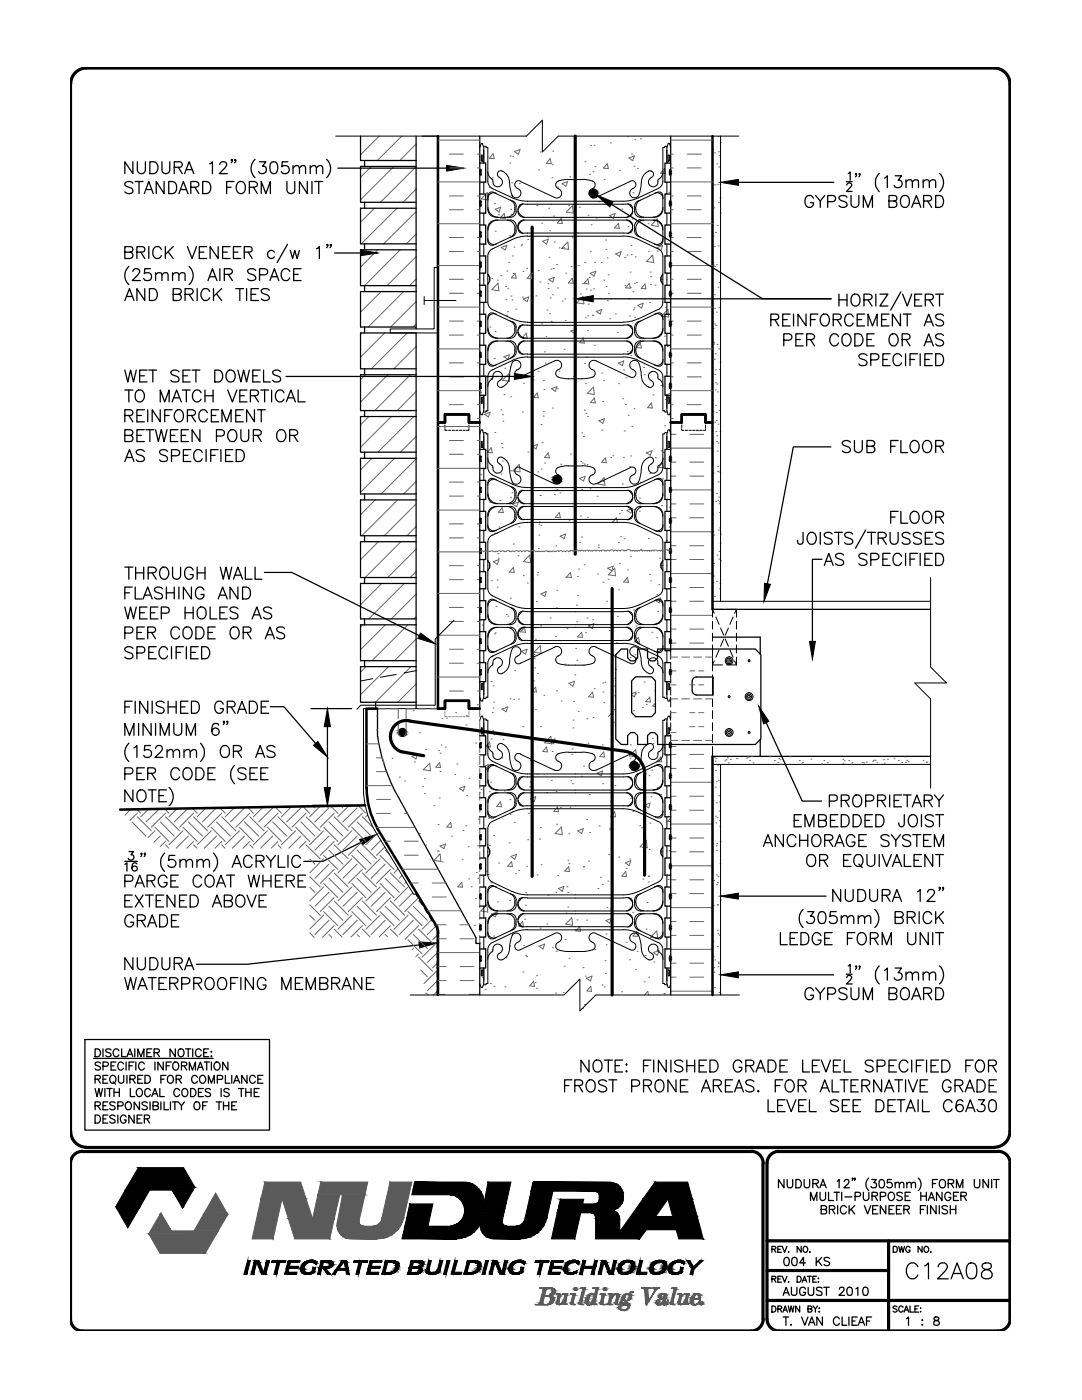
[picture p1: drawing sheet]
<svg xmlns="http://www.w3.org/2000/svg" width="216mm" height="279mm" viewBox="0 0 216 279" stroke-linecap="round" stroke-linejoin="round" font-family="sans-serif">
<!-- layer: HATCH -->
<g fill="none" stroke="#666" stroke-width=".2">
<path d="M74.1 33.2l-2.2 2.2M75.7 27.2l-3.8 3.7M78.5 33.3l-6.6 6.6M80.2 27.2l-4.9 4.8M83 33.3l-7.1 7.1M83 28.7l-3.2 3.3M83 37.7l-2.6 2.7M87.4 36.3h8.3M87.4 28h8.3M89.7 33.5h2.8M89.7 39.1h2.8M89.7 30.8h2.8"/>
<path d="M95.2 33.5h.5M95.2 39.1h.5M95.2 30.8h.5M97.3 38.4l.2 1.5-1.5-.2zM97.6 37.4h.1M97.8 31.7h.1M98.2 35.5h.1M98.4 30.7l.2 1-1-.1zM101.7 32.5h.1M101.8 31.1h.1M102 39h.1M102.1 36.5h.1"/>
<path d="M102.3 31.2h.1M102.7 30.3l1.1-.5-.4 1zM103.6 36.6h.1M107.5 33.9h.1M107.8 30.3h.1M108.1 24.4h.1M109.8 31.7l.2 1-1-.1zM110.1 35.5h.1M110.2 32.9h.1M110.3 30.2h.1M111.3 37.4h.1M112.2 36.6l1.1-.4-.4 1z"/>
<path d="M113.7 35.3h.1M116.7 32.3h.1M117.6 34.8h.1M117.8 29h.1M118.2 39.6h.1M118.3 34.3h.1M118.5 29h.1M118.7 33.3h.1M120.5 35.8h.1M121.2 32.7l.2 .9h-1zM121.8 28.5h.1M123.6 34h.1"/>
<path d="M125.2 27.3h.1M125.5 31.5l1.1-.4-.3 1zM126 30.7h.1M126.3 38.5h.1M126.5 33.2h.1M126.7 27.9h.1M127.2 33.6h.1M127.8 27.7h.1M129.5 38.9h.1M129.8 34.2h.1M132.6 33.6l.2 1.1-1-.1zM133.5 38.4h.1"/>
<path d="M133.7 32.7h.1M133.7 27.7h.1M133.8 36.3h8.4M133.8 28h8.4M133.8 33.5h.5M133.8 39.1h.5M133.8 30.8h.5M137.1 33.5h2.8M137.1 39.1h2.8M137.1 30.8h2.8M142.2 29.7h.1M142.4 36.9h.1"/>
<path d="M142.6 30.5h.1M142.7 36.9h.1M143 32.7h.1M143.2 36.8h.1M143.3 27.2h.1M143.4 30.3h.1M143.4 33.3h.1M143.6 36.4h.1M143.6 31h.1M143.7 39.5h.1M143.7 36.8h.1M143.7 28.5h.1"/>
<path d="M74.7 41.6l-2.8 2.8M75.4 49.9l-3.5 3.4M76 58.2l-4.1 4.1M79.2 41.6l-7.1 7.1M79.9 49.9l-7.2 7.1M80.5 58.2l-7 7.1M83 42.2l-6.4 6.5M83 46.7l-1.9 2M83 51.2l-5.8 5.8M83 55.7l-1.3 1.3M87.4 53h8.3l.4-.1-.4 .9M87.4 44.6h8.3"/>
<path d="M89.7 58.5h2.8M89.7 50.2h2.8M89.7 41.9h2.8M89.7 55.7h2.8M89.7 47.4h2.8M95.2 58.5h.5M95.2 50.2h.5M95.2 41.9h.5M95.2 55.7h.5M95.2 47.4h.5M95.8 59h.1M98.1 55.6h.1"/>
<path d="M98.7 40.6h.1M98.8 46.1h.1M98.8 41.8l1.1-.5-.3 1zM99.2 55.9h.1M99.4 56.5l.1 1.5-1.4-.2zM99.5 42.9h.1M99.9 55h.1M100 49.4l1.1-.4-.3 .9zM100.6 42.6l.2 1-1-.1zM100.9 57.2h.1M100.9 59.8h.1M101.1 54.1h.1"/>
<path d="M101.3 57.6h.1M101.5 52.4h.1M101.7 47.1h.1M101.9 41.8h.1M102 59.1h.1M102 42.8h.1M102.2 59.8h.1M102.3 51.1h.1M102.4 54.6h.1M102.5 49.3h.1M102.8 54.6l.2 .9-1-.1zM104 49.1h.1"/>
<path d="M104.1 48.8h.1M104.2 59.3h.1M104.4 54.2h.1M104.4 59.7l1.1-.4-.3 .9zM105.1 53.5h.1M105.3 47.8h.1M105.8 60h.1M105.9 54.7l.2 1-.9-.1zM106.1 54.6h.1M106.9 59h.1M107.1 41h.1M107.4 54h.1"/>
<path d="M107.7 56.3h.1M108.1 44.5h.1M108.3 48.2l1.1-.5-.3 1zM109.3 47.3h.1M109.3 56.6h.1M109.4 57.6h.1M109.5 41.6h.1M109.5 55.8l1.1-.4-.3 .9zM109.5 51.3h.1M109.7 46h.1M109.8 59.5h.1M109.9 40.8h.1"/>
<path d="M110 53.7h.1M110.2 58.8h.1M110.4 53.6h.1M110.5 43.1h.1M110.6 48.3h.1M111.1 52.8h.1M111.2 57.5h.1M111.6 49.5h.1M112 43.6l.2 1-1-.1zM112.5 49.4h.1M112.7 59.7h.1M112.9 54.5h.1"/>
<path d="M113.3 48.3l.2 1.5-1.4-.2zM113.5 41h.1M113.9 53.2h.1M114.1 47.4h.1M114.2 55.5l.2 1h-1zM114.2 41l.2 1.5-1.4-.2zM115.3 46.5h.1M115.4 53h.1M115.6 41.3h.1M115.8 58.7h.1M116.2 56.6h.1M116.3 59.1l.2 1.5-1.4-.2z"/>
<path d="M116.7 52.4h.1M117 57.7h.1M117.3 43h.1M117.3 55.7l.2 1-.9-.1zM117.6 55.4h.1M117.7 54.6l1.2-.5-.4 1zM117.8 50.2h.1M117.8 57.9h.1M118 44.9h.1M118.4 57.6h.1M118.6 52.4h.1M119 43.5h.1"/>
<path d="M119.5 40.2h.1M119.9 52.4h.1M120.5 55.9h.1M120.8 47.9h.1M120.9 49.8h.1M121 57.2h.1M121.1 51.5h.1M121.3 54.8h.1M121.4 58.5h.1M121.6 43l1.1-.4-.3 1zM122.8 50.7l1.1-.5-.3 1zM123.4 44.6l.2 1-1-.1z"/>
<path d="M124.1 41.7h.1M124.6 51.4h.1M124.7 57h.1M125.1 50.9h.1M125.3 45.2h.1M125.5 59.6h.1M125.6 56.5l.2 1-1-.1zM125.7 54.3h.1M125.8 57.3h.1M125.9 49h.1M126 50.8h.1M126.1 43.7h.1"/>
<path d="M126.3 58.2h.1M126.6 41.3h.1M126.6 56.5h.1M126.8 51.3h.1M127 56.4h.1M127.4 43.8h.1M128.7 56.7l.2 .9h-1zM129.3 44.6h.1M129.4 50.2h.1M129.7 54.3h.1M129.8 56.8h.1M129.8 55.2h.1"/>
<path d="M130 51.1h.1M130.2 50.9l.2 1.5-1.4-.2zM130.7 56.9h.1M131.1 49.4l1.1-.4-.3 1zM131.1 50.1h.1M131.2 43.7l.1 1.5-1.4-.3zM132.6 42.1h.1M133.6 58.6h.1M133.7 53.3h.1M133.8 53h8.4M133.8 44.6h8.4M133.8 58.5h.5"/>
<path d="M133.8 50.2h.5M133.8 41.9h.5M133.8 55.7h.5M133.8 47.4h.5M137.1 58.5h2.8M137.1 50.2h2.8M137.1 41.9h2.8M137.1 55.7h2.8M137.1 47.4h2.8M142.3 52.4h.1M142.3 47.1h.1M142.3 52.9h.1"/>
<path d="M142.4 41.5h.1M142.5 49.2h.1M142.5 58.8h.1M142.6 53.2h.1M142.8 46.4h.1M142.9 52.8h.1M143.1 45h.1M143.3 57.3h.1M143.3 49.1h.1M143.4 40.5h.1M143.5 56.4h.1M143.7 42.5h.1"/>
<path d="M72.3 66.4l-.4 .4M72.9 74.8l-1 1M76.8 66.4l-4.9 4.9M77.4 74.8l-5.5 5.4M81.2 66.5l-7.1 7.1M81.9 74.8l-7.1 7.1M83 60.2l-5.1 5.1M83 64.7l-.6 .6M83 69.2l-4.4 4.4M83 78.1l-3.7 3.8M87.4 78h8.3M87.4 69.6h8.3"/>
<path d="M87.4 61.3h8.3M89.7 75.2h2.8M89.7 66.9h2.8M89.7 72.4h2.8M89.7 64.1h2.8M95.2 75.2h.5M95.2 66.9h.5M95.2 72.4h.5M95.2 64.1h.5M95.7 77.5l.1-.1 .2 1h-.3M96.7 66.1h.1M97 60.4h.1"/>
<path d="M97.7 65.3h.1M98 75.5h.1M98.1 75.7h.1M98.6 71.5h.1M98.8 66.2h.1M100.6 78.8h.1M100.6 71.2l1.1-.4-.3 .9zM100.7 73.5h.1M100.9 68.2h.1M101.1 62.9h.1M101.2 62.2h.1M101.5 74.6l.2 1.5-1.4-.2z"/>
<path d="M101.9 79.2h.1M102.8 65.3h.1M102.9 61.7h.1M103.1 73.7h.1M104.5 76.5h.1M105 66.5l.2 1-1-.1zM106.2 65.6h.1M106.4 75.8h.1M107.2 78.4l.2 1-1-.1zM107.4 74.1h.1M108 64.6h.1M108.4 76h.1"/>
<path d="M108.6 77.8h.1M108.6 70.2h.1M108.8 72.5h.1M108.9 67.2h.1M109.1 61.9h.1M109.7 62.6h.1M110 64.1h.1M110 77.6l1.1-.4-.3 .9zM111.2 77.6h.1M111.6 74.1h.1M112.2 60.1h.1M112.6 69.7h.1"/>
<path d="M112.8 64h.1M113.9 66.1l1.1-.5-.3 1zM114.4 75.2h.1M114.7 66h.1M114.9 76.2h.1M116.4 67.5l.2 1-1-.1zM116.6 72.5h.1M116.8 63.4h.1M116.8 76.6h.1M117 71.3h.1M117.2 66h.1M117.3 63h.1"/>
<path d="M117.4 60.7h.1M118.2 62.9h.1M118.3 62.9h.1M118.4 77.2l.2 1.5-1.4-.2zM118.6 68.9h.1M118.6 79.4l.2 1-1-.1zM119 62.2l1.1-.4-.3 .9zM120.1 74.5h.1M120.5 76h.1M121.2 60h.1M121.6 63.6h.1M122.8 62.6h.1"/>
<path d="M123.2 66.3h.1M123.4 72.5l1.1-.5-.3 1zM123.4 76.6h.1M124.3 79.6h.1M124.4 73.9h.1M124.9 75.4h.1M125.2 70.2h.1M125.4 64.9h.1M125.6 63.1h.1M125.9 70.9h.1M126.4 61.8h.1M126.5 61.5h.1"/>
<path d="M126.6 63.3h.1M127.2 60.9l1.1-.4-.3 1zM127.8 68.5l.2 1-1-.1zM128.4 73.3h.1M128.5 74.8h.1M128.6 67.6h.1M129.6 60.4h.1M129.7 74.4h.1M130.3 78.8h.1M131.6 66.7h.1M131.9 76.9h.1M132.6 67.1h.1"/>
<path d="M132.8 79.7h.1M132.8 61.3h.1M133 74.4h.1M133.2 69.2h.1M133.3 61.8l.1 1.5-1.4-.2zM133.4 63.9h.1M133.8 78.5l-.9 .4 .7 .5 .2-.6M133.8 78h8.4M133.8 69.6h8.4M133.8 61.3h8.4M133.8 75.2h.5M133.8 66.9h.5"/>
<path d="M133.8 72.4h.5M133.8 64.1h.5M137.1 75.2h2.8M137.1 66.9h2.8M137.1 72.4h2.8M137.1 64.1h2.8M142.2 62.5h.1M142.3 65.6h.1M142.4 68.7h.1M142.4 68.3h.1M142.5 71.7h.1M142.6 64.7h.1"/>
<path d="M142.6 74.7h.1M142.6 61.5h.1M142.7 77.8h.1M142.7 73.8h.1M142.7 70.6h.1M142.8 76.4h.1M142.8 64.9h.1M142.9 62.3h.1M143.1 76.7h.1M143.1 68.7h.1M143.1 78.2h.1M143.4 69.6h.1"/>
<path d="M143.4 61.4h.1M143.6 73.7h.1M143.7 72.3h.1M73.6 83.1l-1.7 1.7M74.2 91.5l-2.3 2.3M74.9 99.8l-3 2.9M78.1 83.1l-6.2 6.2M78.7 91.5l-6.8 6.7M79.3 99.9l-7.1 7M82.6 83.1l-7.2 7.1M83 87.1l-3.1 3.1M83 91.6l-7 7"/>
<path d="M83 96.1l-2.5 2.5M87.4 85.1h8.3M87.4 93.5h8.3M89.7 90.7h2.8M89.7 99h2.8M89.7 87.9h2.8M89.7 96.2h2.8M89.7 80.8h2.8M95.2 90.7h.5M95.2 99h.5M95.2 87.9h.5M95.2 96.2h.5"/>
<path d="M95.2 83.5h.5M95.2 80.8h.5M95.9 94.7h.1M96.1 89h.1M96.7 82.7l1.1-.4-.3 .9zM96.9 89.9h.1M98 89.4l.2 1-.9-.1zM98.1 95.8h.1M98.7 86.3h.1M99.8 99.9h.1M100 94.6h.1M100 81.8h.1"/>
<path d="M100 88.5h.1M100.2 89.4h.1M100.2 92h.1M100.3 82.7h.1M100.3 84.1h.1M101.9 99.3h.1M101.9 94h.1M102.2 98.3h.1M102.3 94l1.3-1.3 .2 1.5zM104.2 82.2h.1M105.3 90.2h.1M106.1 87.7h.1"/>
<path d="M106.2 89.1l1.1-.4-.4 .9zM107.3 94.2h.1M107.8 98.9h.1M108 93.6h.1M108 84.7h.1M108.2 88.3h.1M108.4 83h.1M108.4 82.2h.1M108.7 92.4h.1M109.4 90.4l.2 1-1-.1zM110.3 81.4h.1M110.6 98.7h.1"/>
<path d="M111.1 97.7h.1M111.7 98.4h.1M111.9 92.7h.1M113.8 90.6h.1M115.6 95.5l1.2-.4-.4 .9zM115.9 92.1h.1M116 97.7h.1M116.1 86.4h.1M116.2 92.4h.1M116.4 87.1h.1M116.6 81.9h.1M116.6 92.6h.1"/>
<path d="M116.9 82.5h.1M117.2 92.7h.1M117.2 83.1h.1M117.7 97.6h.1M119.1 99h.1M119.5 84l1.1-.4-.3 .9zM120.1 85.8h.1M120.3 80.1h.1M120.4 96.1h.1M120.5 95.3l.2 1.5-1.4-.2zM120.8 91.4l.2 1-1-.1zM121.9 91.3h.1"/>
<path d="M122.3 91h.1M124.2 96.6h.1M124.4 91.3h.1M124.6 86h.1M124.8 80.7h.1M125.4 82.9h.1M125.6 93.1h.1M125.8 91h.1M126.1 85.1h.1M126.5 81.6h.1M127.6 99.4h.1M127.8 96.3h.1"/>
<path d="M129 90.4l1.1-.5-.3 1zM129.6 94.5h.1M130 80.4l.2 1h-1zM130.7 91.3h.1M131.7 95.7h.1M131.9 90h.1M132.2 92.4l.2 1-1-.1zM132.2 95.6h.1M132.4 90.3h.1M132.6 85h.1M133.8 89.4h8.4M133.8 97.8h8.4"/>
<path d="M133.8 86.7h1.1M133.8 95h1.1M133.8 92.2h1.1M133.8 83.5h.5M133.8 80.8h.5M137.1 80.8h2.8M137.6 86.7h2.8M137.6 95h2.8M137.6 92.2h2.8M142.2 96.6h.1M142.2 82.1h.1M142.3 94.4h.1"/>
<path d="M142.6 84.2h.1M142.8 80.9h.1M142.8 86.1h.1M142.9 83.9h.1M142.9 82.3h.1M143 98.5h.1M143 88.1h.1M143 87h.1M143.1 90h.1M143.1 94.1h.1M143.2 93.1h.1M143.2 99.9h.1"/>
<path d="M143.3 84.7h.1M143.3 88.4h.1M143.3 96.2h.1M143.3 94.1h.1M143.4 99.2h.1M143.5 81.9h.1M143.6 94.3h.1M143.7 86h.1M75.5 108.1l-3.6 3.6M76.2 116.4l-4.3 4.3M80 108.1l-7.1 7.2M80.7 116.4l-7.1 7.1"/>
<path d="M83 100.6l-6.3 6.3M83 105.1l-1.8 1.8M83 109.6l-5.6 5.7M83 114.1l-1.2 1.2M83 118.6l-4.9 4.9M87.4 101.8h8.3M87.4 110.1h8.3M87.4 118.4h8.3M89.7 107.3h2.8M89.7 115.7h2.8M89.7 104.5h2.8M89.7 112.9h2.8"/>
<path d="M95.2 107.3h.5M95.2 115.7h.5M95.2 104.5h.5M95.2 112.9h.5M97.7 100.2h.1M98 115.9h.1M98.4 112.1l1.1-.4-.3 .9zM98.7 106.4h.1M99.1 106.5h.1M99.2 115.8h.1M99.2 117.2h.1M99.2 110.1h-.7a.43 .43 0 0 0-.7 0h-.3a.36 .36 0 0 0-.6 0l-.2-.1-.2 .1a.44 .44 0 0 0-.7 0"/>
<path d="M99.4 110.5h.1M99.4 111.4h.1M99.6 105.2h.1M99.9 110.1a.4 .4 0 0 0-.6 0M100.2 101.3l.2 1-.9-.1zM101.8 119.4h.1M102 110.1h-.3a.42 .42 0 0 0-.7 0h-.4a.4 .4 0 0 0-.6 0M102.3 100.6l1.1-.4-.3 .9zM102.4 108.6h.1M102.4 113.3l.2 .9h-.9zM102.6 110.1a.36 .36 0 0 0-.6 0M103.3 110.9h.1"/>
<path d="M103.6 105.1h.1M104.1 110.1a.39 .39 0 0 0-.6 0l-.5-.2-.4 .2M104.4 114.9h.1M104.8 110.1a.4 .4 0 0 0-.7 0M105.2 116.4h.1M105.5 110.1l-.4-.2-.3 .2M105.7 110.8l.2 1.5-1.4-.2zM105.9 110.1h-.3M107.2 114.8h.1M107.3 114.3h.1M107.4 109.5h.1M107.5 104.6h.1"/>
<path d="M107.5 106.8h.1M107.6 104.2h.1M107.9 104.8h.1M107.9 118.5l1.1-.4-.3 .9zM108.3 110.1h-1.4l-.5-.3-.5 .3M109.4 110.1h.1M109.6 110.1l-.2-.1-.2 .1a.36 .36 0 0 0-.6 0h-.4M110.1 110.1l-.2-.1-.2 .1M110.9 109h.1M111.1 117.8h.1M111.5 110.1a.37 .37 0 0 0-.6 0l-.5-.1-.3 .1M111.6 102.3l.2 1-1-.1z"/>
<path d="M111.8 107l1.1-.4-.3 .9zM112.2 110.1a.44 .44 0 0 0-.7 0M112.8 110.1a.36 .36 0 0 0-.6 0M112.9 115.2h.1M113.5 110.1a.4 .4 0 0 0-.7 0M113.6 103.8h.1M113.8 110l-.3 .1M113.8 114.2l.2 1.1-1-.1zM114.2 110l-.2-.2-.2 .2M114.5 110h-.3M114.8 110h-.3M115.2 118.8h.1"/>
<path d="M115.2 115h.1M115.5 113.6h.1M115.5 109.9a.44 .44 0 0 0-.7 0M115.7 108.3h.1M115.8 103h.1M115.9 110h-.4M116 107.2h.1M116.5 110a.36 .36 0 0 0-.6 0M116.5 110h.3a.43 .43 0 0 1 .7 0M116.6 112.7h.1M117.2 103.2h.1M117.8 110h-.4"/>
<path d="M118.3 110h-.4M118.9 110a.4 .4 0 0 0-.7 0M119.2 114.5h.1M119.4 108.8h.1M119.4 109.3h.1M119.6 110a.4 .4 0 0 0-.7 0M120 109.9a.54 .54 0 0 1 .8 0l.2 .1M120 110h-.4M120.3 116.2h.1M121.3 113.4l1.1-.4-.3 .9zM121.3 115.6h.1M121.6 110a.36 .36 0 0 0-.6 0"/>
<path d="M122.5 110l-.5-.2-.4 .2M122.7 113.4l.1 1.5-1.4-.2zM123 103.3l.2 1-1-.1zM123.4 108.3h.1M123.4 117.7h.1M123.6 102.5h.1M123.6 112.4h.1M123.8 107.1h.1M124 101.9h.1M124.5 107.5h.1M124.6 110l-.4-.2-.4 .2a.38 .38 0 0 0-.7 0 .4 .4 0 0 0-.6 0M124.9 109.9h-.4"/>
<path d="M125.1 101.9l1.1-.4-.3 .9zM125.2 115.3l.2 .9-1-.1zM125.2 113.7h.1M125.8 111.1h.1M125.9 109.9l-.5-.2-.5 .2M126.2 110h-.3M126.5 101.7h.1M126.6 109.9h-.4M127 110h-.4M127.2 109.9l.7-.1 .7 .2M127.2 110h-.3M127.6 102h.1"/>
<path d="M127.9 109.6h.1M129.1 110l-.2-.2-.2 .2M129.4 107.5h.1M129.6 114.6h.1M129.6 110l-.2-.2-.3 .2M129.8 115.9h.1M129.9 110h-.3M130.7 119.8l1.1-.5-.3 1zM131.1 118.7h.1M131.2 109.9a.42 .42 0 0 0-.7 .1 .36 .36 0 0 0-.6 0M131.4 116.7h.1M131.6 111.4h.1"/>
<path d="M131.8 106.1h.1M131.8 110a.36 .36 0 0 0-.6 0M132 100.9h.1M132.8 109.8l-.3 .2a.4 .4 0 0 0-.7 0M133 107.9h.1M133.2 109.8l-.2-.1-.2 .1M133.6 101.2h.1M133.8 106.1h8.4M133.8 114.5h8.4M133.8 103.3h1.1M133.8 111.7h1.1M133.8 100.6h1.1"/>
<path d="M133.8 108.9h1.1M133.8 117.2h1.1M133.8 105l-.2 .2h.2M133.9 109.8h-.7M137.6 103.3h2.8M137.6 111.7h2.8M137.6 100.6h2.8M137.6 108.9h2.8M137.6 117.2h2.8M142.2 106.1h.1M142.2 116.2h.1M142.3 102.6h.1"/>
<path d="M142.4 115h.1M142.4 112.5h.1M142.4 106.8h.1M142.6 119.1h.1M142.8 100.1h.1M143 116h.1M143.1 110.8h.1M143.4 105.8h.1M143.4 111.6h.1M143.5 100.5h.1M143.5 110.1h.1M143.5 100.1h.1"/>
<path d="M143.5 102.3h.1M143.6 117.5h.1M143.6 105.4h.1M143.7 116.4h.1M143.7 108.4h.1M143.7 106.6h.1M143.7 111.9h.1M72.4 124.7l-.5 .5M73 133l-1.1 1.1M76.9 124.7l-5 5M77.5 133l-5.6 5.6M81.4 124.7l-7.2 7.2"/>
<path d="M82 133l-7.1 7.2M83 123l-.4 .5M83 127.5l-4.3 4.4M83 136.5l-3.6 3.7M87.4 126.8h8.3M87.4 135.1h8.3M89.7 124h2.8M89.7 132.4h2.8M89.7 121.2h2.8M89.7 129.6h2.8M89.7 137.9h2.8M95.2 124h.5"/>
<path d="M95.2 132.4h.5M95.2 121.2h.5M95.2 129.6h.5M95.2 137.9h.5M96.2 124.7h.1M98 136h.1M98.1 131h.1M98.4 136.9h.1M98.6 131.6h.1M98.7 126.5h.1M98.8 126.3h.1M99 121.1h.1"/>
<path d="M101 122.6h.1M101.3 123h.1M101.8 139.5h.1M102.5 139.6h.1M102.7 133.8h.1M103.5 139.5h.1M104.1 130l1.1-.4-.4 .9zM104.7 125.1h.1M104.7 125.2l.1 1-.9-.1zM106.4 135.9h.1M106.6 130.6h.1M106.6 131.4h.1"/>
<path d="M106.7 133.3h.1M106.8 125.3h.1M106.9 127.6h.1M106.9 137.1l.1 1-.9-.1zM107 120h.1M107.2 134.4h.1M107.8 128.9l.2 1.5-1.4-.2zM107.9 124.9h.1M108.5 138.8h.1M109.8 123.3h.1M110.8 127h.1M111.1 121.3h.1"/>
<path d="M111.1 137.9h.1M112 139.9h.1M112.7 132.5h.1M113.1 125.5h.1M113.5 136.4l1.2-.4-.4 .9zM114.5 140h.1M114.7 134.7h.1M114.9 129.4h.1M115 120.8h.1M115.1 124.1h.1M115.1 131.8h.1M116 126.2l.2 1-1-.1z"/>
<path d="M116.5 132.8h.1M116.9 126.3h.1M117.2 123.3h.1M117.4 124.9l1.1-.5-.3 1zM118.3 123.7h.1M118.3 138.1l.1 1h-1zM118.5 137.4h.1M120.3 136.3h.1M120.3 138.1h.1M120.7 136.2h.1M121 120h.1M121.6 125.8h.1"/>
<path d="M122.5 136.9h.1M122.7 135.4h.1M122.7 138.8h.1M122.7 131.2h.1M122.8 133.6h.1M123 128.3h.1M123.2 123h.1M125.7 131.2h.1M126 138.5l.9-.4-.3 1-.6-.4M126.4 121.7h.1M126.7 130.7h.1M126.7 124.1h.1"/>
<path d="M126.8 138.5h.1M126.9 124.9h.1M127.2 131.1l-.3 .2 .2 .1M127.4 138.2h.1M127.4 127.2l.2 1-1-.1zM128.5 136.1h.1M129.6 139.1l.2 1-1-.1zM130.1 126.2h.1M130.7 137.8h.1M130.9 124.4h.1M131 127.3h.1M131.2 122h.1"/>
<path d="M133.8 122.8h8.4M133.8 120h1.1M133.8 128.3h1.1M133.8 125.5h1.1M133.8 139.5h1.4M133.8 136.7h1.1M133.8 133.9h1.1M133.8 131.1h1.4M136 139.5h1.6M136 131.1h1.6M137.6 120h2.8M137.6 128.3h2.8"/>
<path d="M137.6 125.5h2.8M137.6 136.7h1.1M137.6 133.9h1.1M138.4 139.5h1.6M138.4 131.1h1.6M139.4 136.7h1M139.4 133.9h1M140.8 139.5h1.4M140.8 131.1h1.4M73.1 148.4h2.5M73.1 156.8h5.1M75.1 145.7h.2"/>
<path d="M75.1 154h2M75.1 142.9h.2M75.1 151.2h1.1M75.1 159.5h2.8M76.2 151.3l.1-.1 .2 1M76.5 152.2h.1M78.2 151.3h.1M79.1 144.7h.1M79.3 150h.1M79.7 155.1h.1M79.9 149.8h.1M80.7 155.9h.1"/>
<path d="M82.4 141.8h.1M82.7 152.1h.1M83 151.5l-.8-.6 1.1-.4-.3 1M83.7 146.2h.1M84.3 156.9h.1M84.7 158.4h.1M84.7 155.3h.1M84.9 149.6h.1M85.7 152.3l.2 1.5-1.4-.2zM87.5 149.8h.1M87.6 159.2h.1M87.7 152.2l.2 1-.9-.1z"/>
<path d="M87.8 154h.1M87.8 150.3h.1M88 148.7h.1M88.2 143.4h.1M88.9 149.1h.1M89.1 143.3h.1M90.7 154.5h.1M90.9 142.2h.1M91.2 152.5h.1M92.4 157.8l-.7-.5 1.1-.4-.4 1M93 144.7h.1M93.1 142.8h.1"/>
<path d="M93.1 158.7h.1M93.6 155.3h.1M94.9 148.3h.1M95.2 140.7h.5M95.6 158.2h.1M95.7 145.7l-.2 .1 .2 .2M96 157.6h.1M96.4 153l1-.4-.3 1-.2-.2M97.3 155.7h.1M97.6 158h.1M97.7 148.1l.1 1-.9-.1zM97.8 152.8h.1"/>
<path d="M97.9 156.1h.1M98 147.5h.1M98.2 142.2h.1M98.3 145.8h.1M98.4 141.3h.1M98.5 140.1h.1M98.6 146.6h.1M100.2 151.3h.1M100.2 141.5l1.1-.4-.3 1zM100.4 147.6h.1M100.6 157.8h.1M101.7 159.6h.1"/>
<path d="M104.3 145h.1M105.7 157h.1M105.8 156.1h.1M105.8 159.4l1.1-.4-.3 1zM105.8 151.8h.1M106 156.2h.1M106.1 146.5h.1M106.2 141.2h.1M106.9 141.6h.1M107.2 154.5h.1M107.8 145h.1M108.9 147.9h.1"/>
<path d="M109.1 149.1l.1 1-.9-.1zM109.1 158.2h.1M109.7 147.9l1.1-.4-.3 .9zM110 155.7h.1M110.1 148.4l-1.4-.2 1.2-1.2 .2 1.5M110.2 150h.1M111 158h.1M113.9 155.8h.1M114.1 150.5h.1M114.1 149.5h.1M114.2 156.4h.1M114.3 145.3h.1"/>
<path d="M114.4 143.7h.1M115.4 142h.1M116 154.9h.1M116.4 152.9h.1M117.1 143.5h.1M117.3 148.3h.1M117.6 158.6h.1M118.3 143.2h.1M119.1 154.3l1.1-.4-.3 .9zM120.2 148.7h.1M120.2 156.4h.1M120.5 150.1l.1 1-1-.1z"/>
<path d="M120.5 140.2h.1M121.4 143l.6-.6 .1 .6M121.8 159.9h.1M122.1 154.7h.1M122.3 149.4h.1M122.4 144.1h.1M122.6 141.6h.1M122.7 156.8h.1M125.7 151.3h.1M125.8 148.7h.1M125.8 159.3h.1M126 153.6h.1"/>
<path d="M126 158.9h.1M126.4 141.8h.1M126.8 149.6l.2 1.5-1.4-.2zM128.2 141.3h.1M129 140.6h.1M129.5 154.8h.1M129.9 159h.1M130 153.1h.1M130.1 153.7h.1M130.2 147.3h.1M130.3 148.4h.1M130.8 140.3l-.6 .6 .6 .1"/>
<path d="M131.2 157.1h.1M131.8 158.6h.1M131.8 151.1l.2 .9h-1zM132.7 149.1l-.2 .1 .2 .1M133.8 156.1h8.4M133.8 153.4h1.1M133.8 150.6h1.1M133.8 158.9h1.1M133.8 147.8h1.4M133.8 142.2h1.1M133.8 146.2h1.1M133.8 149h1.1"/>
<path d="M136 147.8h1.6M137.6 153.4h2.8M137.6 150.6h2.8M137.6 158.9h2.8M137.6 145h1.1M137.6 142.2h1.1M138.4 147.8h1.6M139.4 145h1M139.4 142.2h1M140.8 147.8h1.4M142.3 159.8h.1M142.6 151.2h.1"/>
<path d="M142.7 157.1h.1M142.7 151.9h.1M142.8 153.8h.1M142.8 151.4h.1M142.9 156h.1M143.2 152.7h.1M143.3 155.7h.1M143.4 158.8h.1M144.6 151.8h.1M144.9 151.6h.1M145.1 151.2h.1M145.3 152.3h.1"/>
<path d="M145.7 151.5h.1M147 151.4h.1M149 151.3h.1M149.2 151.1h.1M149.4 151.1h.1M149.6 151.8h.1M150 151h.1M150.3 152.3h.1M153.6 151h.1M154.5 151.8h.1M155.2 152.2h.1M155.4 151.4h.1"/>
<path d="M155.6 151.6h.1M155.7 152.5h.1M157.6 151h.1M159.5 151.8h.1M159.9 152.5h.1M160.1 152.2h.1M161.8 151.5h.1M163.9 152.5h.1M164.4 151.8h.1M165.1 152.2h.1M168.2 151.5h.1M168.2 152.3h.1"/>
<path d="M168.5 151.8h.1M169.3 151.8h.1M169.9 152.5h.1M170 152.2h.1M172 152.2h.1M172.4 152.3h.1M172.8 152.1h.1M174.1 151.9h.1M174.3 151.8h.1M174.6 151.7h.1M175 152.2h.1M176.3 151.6h.1"/>
<path d="M176.4 152.3h.1M177.1 151.5h.1M178.4 151.3h.1M179.3 151.8h.1M179.9 152.2h.1M180.6 151.1h.1M180.7 152.1h.1M180.9 151.8h.1M181.2 152h.1M184.2 151.8h.1M184.8 152.2h.1M184.9 152.1h.1"/>
<path d="M26 161.5l-1.1 1.2M26.3 164l2.8 2.9M27.4 161.5l.7 .8M27.4 162.3l-1.5 1.4M27.4 163l2.8 2.8M29.6 161.5l-1.5 1.5M30.9 165.8l-1.4 1.4M30.9 165.1l2.8 2.8M31.8 161.4l-2.7 2.6M32 166.9l-1.3 1.2M32 164l2.8 2.9M32.9 161.4l.8 .9"/>
<path d="M33 162.3l-2.8 2.8M33 167.9l-1 1M33 168.6l.7 .7M33 163l2.8 2.8M35.3 161.4l-1.6 1.6M36.5 165.8l-2.8 2.8M36.5 165.1l2.8 2.8M37.5 161.4l-2.7 2.6M37.6 166.9l-2.4 2.4M37.6 164l2.8 2.9M38.4 161.3l.9 1M38.6 162.3l-2.8 2.8"/>
<path d="M38.6 167.9l-1.3 1.4M38.6 168.6l.7 .7M38.6 163l2.8 2.8M41 161.3l-1.7 1.7M42.1 165.8l-2.8 2.8M42.1 165.1l2.8 2.8M43.2 161.2l-2.8 2.8M43.2 166.9l-2.4 2.4M43.2 164l2.8 2.9M43.9 161.2l1 1.1M44.3 162.3l-2.9 2.8M44.3 167.9l-1.4 1.4"/>
<path d="M44.3 168.6l.6 .7M44.3 163l2.7 2.8M45.9 161.2h.1M46.8 161.2l-1.9 1.8M47.8 165.8l-2.9 2.8M47.8 165.1l2.8 2.8M48.8 161.2l-2.8 2.8M48.8 166.9l-2.4 2.4M48.8 164l2.8 2.9M49.4 161.1l1.2 1.2M49.8 162.3l-2.8 2.8M49.8 167.9l-1.3 1.4"/>
<path d="M49.8 168.6l.7 .7M49.8 163l2.9 2.8M51.5 161.1l.1 .1M52.5 161.1l-1.9 1.9M53.4 165.8l-2.8 2.8M53.4 165.1l2.7 2.8M54.4 161.2l-2.8 2.8M54.4 166.9l-2.4 2.4M54.4 164l2.8 2.9M54.9 161.1l1.2 1.2M55.5 162.3l-2.8 2.8M55.5 167.9l-1.4 1.4"/>
<path d="M55.5 168.6l.6 .7M55.5 163l2.8 2.8M57 161l.2 .2M58.2 161l-2.1 2M59 165.8l-2.9 2.8M59 165.1l2.8 2.8M60 161.2l-2.8 2.8M60 166.9l-2.4 2.4M60 164l2.8 2.9M60.4 160.9l1.4 1.4M61.1 162.3l-2.8 2.8M61.1 167.9l-1.4 1.4"/>
<path d="M61.1 168.6l.6 .7M61.1 163l2.8 2.8M61.8 177.1l1 1M61.8 171.4l1 1.1M61.8 174.9l2.1 2.1M61.8 169.4l2.1 2M62.5 160.9l.3 .3M63.9 160.9l-2.1 2.1M64.6 165.8l-2.8 2.8M64.6 171.4l-2.8 2.8M64.6 177l-2.8 2.8M64.6 176.3l2.8 2.8"/>
<path d="M64.6 170.7l2.8 2.8M64.6 165.1l2.8 2.8M65.6 161.2l-2.8 2.8M65.6 166.9l-2.8 2.8M65.6 172.5l-2.8 2.8M65.6 178.1l-2.8 2.8M65.6 175.3l2.8 2.8M65.6 169.7l2.8 2.8M65.6 164l2.8 2.9M66 160.9l1.4 1.4M66.7 162.3l-2.8 2.8M66.7 167.9l-2.8 2.8"/>
<path d="M66.7 173.5l-2.8 2.8M66.7 179.1l-2.8 2.8M66.7 179.8l2.8 2.9M66.7 174.2l2.8 2.8M66.7 168.6l2.8 2.8M66.7 163l2.8 2.8M68 160.8l.4 .4M69.6 160.8l-2.2 2.2M70.2 165.8l-2.8 2.8M70.2 171.4l-2.8 2.8M70.2 177l-2.8 2.8M70.2 176.3l2.8 2.8"/>
<path d="M70.2 170.7l2.8 2.8M70.2 165.1l2.8 2.8M71.3 161.2l-2.9 2.8M71.3 166.9l-2.9 2.8M71.3 172.5l-2.9 2.8M71.3 178.1l-2.9 2.8M71.3 175.3l2.8 2.8M71.3 169.7l2.8 2.8M71.3 164l2.8 2.9M71.5 160.8l1.5 1.5M72.3 162.3l-2.8 2.8M72.3 167.9l-2.8 2.8"/>
<path d="M72.3 173.5l-2.8 2.8M72.3 179.1l-2.8 2.8M72.3 179.8l2.8 2.9M72.3 174.2l2.8 2.8M72.3 168.6l2.8 2.8M72.3 163l2.1 2.1M73.4 162.6l-.4 .4M75.1 162.3h2.8M75.2 165.1h7.6M75.2 166.4l-2.2 2.2M75.8 171.4l-2.8 2.8M75.8 177l-2.8 2.8"/>
<path d="M75.8 176.3l2.8 2.8M75.8 170.7l2.8 2.8M76 167.7l-1.9 2M76.8 169l-1.7 1.7M76.8 172.5l-2.7 2.8M76.8 178.1l-2.7 2.8M76.8 175.3l2.9 2.8M76.8 169.7l.9 .7M76.8 167.9h1.1M77.9 173.5l-2.8 2.8M77.9 179.1l-2.8 2.8M77.9 179.8l2.8 2.9"/>
<path d="M77.9 174.2l2.8 2.8M79.4 173.4l-.8 .8M80.2 174.7l-.5 .6M80.2 173.5h7.2M80.7 162.3h.6M80.7 170.7h2.8M80.7 167.9h2.8M81 176l-.3 .3M81.4 177l-2.8 2.8M81.9 176.2h1.6M82.4 178.2l-2.7 2.7M83.5 179.2l-2.8 2.7"/>
<path d="M83.5 179.8l.7 .7M83.7 166.4h.1M84.9 168.6h.1M86.2 179h2.8M86.2 176.2h2.8M86.5 160.8h.1M87.3 169.8h.1M87.4 164.5h.1M87.5 169.9h.1M87.8 170.4l.2 1.5-1.4-.2zM88.2 172h.1M88.6 169.4l-.8-.5 1.1-.5-.3 1"/>
<path d="M89.9 164.1l-.7 .9 .9 .1-.2-.9M90.1 166.9h.1M92.1 176.1l.2 1-.9-.1zM92.2 171.5h.1M92.4 165.8h.1M92.9 164.8h.1M93.4 169h.1M93.5 175.4h.1M94 177h.1M94.9 179.4h.1M95.1 174.1h.1M95.3 168.8h.1"/>
<path d="M95.3 175.3h.1M95.5 163.5h.1M97.1 173.9h.1M97.3 168.6h.1M97.5 163.3h.1M97.5 174.5h.1M97.6 168.8h.1M97.9 176.2h.1M98.5 166.7h.1M99.3 180h.1M99.5 172.2h.1M99.9 160l.1 1-.9-.1z"/>
<path d="M101.6 168.2h.1M101.7 179.7h.1M101.8 162.5h.1M102 170.9l1.1-.4-.4 1zM102.1 171.9l.1 1.1-.9-.1zM102.6 164.1h.1M102.8 174.4h.1M103.5 173.7h.1M104.9 178.2h.1M105.1 172.9h.1M105.3 167.6h.1M105.5 162.3h.1"/>
<path d="M105.8 162h.1M107.2 174.6h.1M107.6 167.5h.1M107.8 165.1h.1M108 172.6h.1M109.3 178.6h.1M110.9 178.1h.1M111.1 164.5h.1M111.3 161l.1 1-.9-.1zM111.3 174.7h.1M111.4 177.3l1.1-.4-.3 1zM111.8 161.2h.1"/>
<path d="M112 165l.2 1.6-1.4-.2zM113.1 177h.1M113.3 178.1h.1M113.3 171.7h.1M113.5 173l.1 .9-.9-.1zM113.5 166.4h.1M113.5 172.4h.1M113.7 161.1h.1M115.3 165.8l1.1-.4-.4 1zM116.4 173h.1M116.5 173h.1M117.1 163.6h.1"/>
<path d="M117.4 171.9h.1M117.7 166.1h.1M119.3 177.3h.1M119.6 164.8h.1M119.8 175.1h.1M120.2 176.5h.1M121.3 175.8h.1M121.5 170.5h.1M121.6 165.6h.1M121.7 165.3h.1M121.8 160h.1M122.7 162l.1 1-.9-.1z"/>
<path d="M123.5 171.1h.1M124.8 172.2l1.1-.4-.4 .9zM124.9 173.9l.1 1h-.9zM124.9 173.3h.1M125.7 171.4h.1M126.3 162h.1M127.6 164.8h.1M128 165.2h.1M128.3 175.5h.1M128.6 160.7l1.1-.4-.3 .9zM129 167.7l.1 1.5-1.4-.2zM129.3 174.8h.1"/>
<path d="M129.3 176h.1M129.5 174.9h.1M129.5 169.5h.1M129.7 164.3h.1M133.3 175.5h.1M133.5 169.7h.1M133.8 164.5h8.4M133.8 172.8h8.4M133.8 161.7h1.1M133.8 170h1.1M133.8 178.3h1.1M133.8 167.2h1.1"/>
<path d="M133.8 175.6h1.1M133.8 163.2l-.5 .7 .5 .1M137.6 161.7h2.8M137.6 170h2.8M137.6 178.3h2.8M137.6 167.2h2.8M137.6 175.6h2.8M142.2 168.4h.1M142.4 175.7h.1M142.8 162.9h.1M142.8 164.2h.1M142.9 160.2h.1"/>
<path d="M142.9 168.8h.1M143 176.6h.1M143 169.7h.1M143 174.6h.1M143 168.3h.1M143.1 163.2h.1M143.1 176.1h.1M143.3 174.9h.1M143.5 161.9h.1M143.5 163.8h.1M143.6 160h.1M143.6 164.9h.1"/>
<path d="M143.7 172.4h.1M143.7 168h.1M143.7 179.6h.1M61.8 182.7l1 1M61.8 186.2l.9 .9M61.8 180.6l2.1 2.1M64.6 182.7l-2.8 2.7M64.6 181.9l2.8 2.8M65.6 183.7l-2.8 2.8M65.6 186.5l.6 .6M65.6 180.9l2.8 2.8M66.7 184.7l-2.3 2.4"/>
<path d="M66.7 185.4l1.6 1.6M70.2 182.7l-2.8 2.7M70.2 181.9l2.8 2.8M71.3 183.7l-2.9 2.8M71.3 186.5l.4 .5M71.3 180.9l2.8 2.8M72.3 184.7l-2.3 2.3M72.3 185.4l1.5 1.6M75.8 182.7l-2.8 2.7M75.8 181.9l2.8 2.8M76.8 183.7l-2.7 2.8M76.8 186.5l.5 .4"/>
<path d="M76.8 180.9l2.9 2.8M77.9 184.7l-2.2 2.2M77.9 185.4l1.5 1.5M81.4 182.7l-2.8 2.7M81.4 187.6l2.8 2.8M81.4 181.9l2.8 2.8M82.5 183.7l-2.8 2.8M82.5 189.3l-.2 .2M82.5 186.5l2.8 2.8M82.5 180.9l2.8 2.8M83.5 184.7l-2.7 2.7M83.5 190.4l-.5 .5"/>
<path d="M83.5 191l2.8 2.9M83.5 185.4l2.8 2.8M84 193.6l1.3 1.3M85 198.1l.4 .5M85.3 181.8h6.7M86.1 183.6l-1.9 1.8M86.9 184.9l-1.6 1.6M87 184.6h2M87.1 188.2l-2.9 2.8M87.1 193.9l-2.5 2.4M87.1 193.2l.1 .1M87.1 187.6l.1 .1"/>
<path d="M87.2 186.7l-.9 .9M87.2 192.3l-.9 .9M87.2 197.9l-.7 .7M87.2 190.2l-1.9 1.9M87.2 195.8l-1.9 1.9M87.4 190.1h8.3M87.4 198.4h1.4M87.4 187.4h1.6M87.4 195.7h1.6M87.4 192.9h1.6M91.8 187.4h2.8M91.8 195.7h2.8"/>
<path d="M91.8 184.6h1.8M91.8 192.9h2.8M93.6 198.4h2.1M94.7 184.6h.1M95.6 185.5h.1M95.7 188.2h.1M96.3 195h.1M96.8 197.4h.1M96.9 180.8l.3-.3 .1 1.5-1.4-.2 1-1M97.8 196.3h.1M98.1 182.4l1.1-.4-.3 1zM98.5 186.8h.1"/>
<path d="M98.6 196.8h.1M100.8 196.9h.1M101 191.2h.1M101.7 188.8h.1M104.3 183.9l.2 1-1-.1zM104.3 194h.1M104.5 188.7h.1M104.7 183.5h.1M104.8 180.7h.1M104.9 190.7h.1M105.1 190.9h.1M105.1 184.9h.1"/>
<path d="M106.5 195.8l.2 1h-1zM106.8 196.1h.1M107 197.2h.1M107.1 194.7h.1M107.5 188.8l1.2-.4-.4 1zM107.8 185.2h.1M109.1 184.4h.1M110.2 189.1h.1M110.9 198.2h.1M111 189.9h.1M112.4 198.1h.1M112.6 192.8h.1"/>
<path d="M112.7 187.5h.1M113 182.2h.1M113.3 181h.1M113.6 191.2h.1M114.1 183.2l.2 1.4-1.4-.2zM115.1 183.6h.1M115.7 184.9l.1 1-.9-.1zM116.3 193.1h.1M116.8 194.8h.1M117 183.6h.1M117 195.2l1.1-.4-.3 1zM117.9 196.8l.1 1.1-.9-.1z"/>
<path d="M118.7 189.5h.1M120.2 196.6h.1M120.5 197h.1M120.7 191.7h.1M120.8 194.3h.1M120.9 183.7l1.1-.4-.3 1zM120.9 186.4h.1M121 188.5h.1M121.1 181.1h.1M121.8 181.4h.1M122 191.6h.1M124 197.9h.1"/>
<path d="M124.9 188h.1M125.2 182.3h.1M125.6 191.5h.1M126.3 182.1h.1M126.8 193.5h.1M127.1 185.9l.1 1-.9-.1zM127.1 189.9h.1M128.5 195.9h.1M128.6 198.6l.7-.7 .1 .7M128.7 190.7h.1M128.9 185.4h.1M129.1 180.1h.1"/>
<path d="M129.1 181.8h.1M129.4 195h.1M130.2 181.7h.1M130.4 190.1l1.1-.4-.3 1zM130.5 192h.1M131 187.2h.1M131 185.8l.2 1.5-1.4-.2zM132.5 198.3h.1M132.6 198.4h.1M133.8 181.1h8.4M133.8 189.5h8.4M133.8 197.8h8.4"/>
<path d="M133.8 186.7h1.1M133.8 195h1.1M133.8 183.9h1.1M133.8 192.2h1.1M137.6 186.7h2.8M137.6 195h2.8M137.6 183.9h2.8M137.6 192.2h2.8M142.3 187.9h.1M142.3 191h.1M142.3 180.7h.1M142.4 193.1h.1"/>
<path d="M142.5 194h.1M142.6 197.1h.1M142.6 191.6h.1M143.1 188.9h.1M143.1 180.6h.1M143.1 185.6h.1M143.1 180.5h.1M143.2 186.3h.1M143.3 192.9h.1M143.3 192h.1M143.4 192.3h.1M143.4 198.1h.1"/>
<path d="M143.5 186.6h.1M143.7 198.4h.1M116.2 201.2h.1M116.2 201.2l-.1 .1M116.6 200.5h.1"/>
</g>
<!-- layer: LINE9 -->
<g fill="none" stroke="#000" stroke-width=".2">
<path d="M67 27.2h38l3.2-3.2v6.3l3.2-3.1h36M143.8 27.2v92.8M84.6 59.2v.8M86.6 53.4h.8v13h-9.5v-.8h8.7zM91 60h-6.4v.8M88.8 85.5v.4h.5M88.8 84.3v.3M88.8 84.9v.4M89.5 85.9h.5M90.2 85.9h.5M90.9 85.9h.5M91.7 85.9h.4"/>
<path d="M92.4 85.9h.5M93.6 85.5v.4h-.5M93.6 84.3v.3M93.6 84.9v.4M136 85.5v.4h.5M136 84.3v.3M136 84.9v.4M136.8 85.9h.4M137.5 85.9h.4M138.2 85.9h.5M138.9 85.9h.5M139.6 85.9h.5"/>
<path d="M140.8 85.5v.4h-.5M140.8 84.3v.3M140.8 84.9v.4M185.7 115.3v17.8l3.2 3.2h-6.4l3.2 3.2v17.8M74.4 135.5l-2.5 .4M79.1 134.6l-3.2 .6M83 133.8l-2.4 .5M90.6 123.8l-3.8 3.7v13.2h-14.8l-.8 .8M133.8 129.6v2M133.8 132.4v1.5M133.8 134.7v1.6M133.8 137.1v1.6"/>
<path d="M133.8 139.5v1.6M142.2 131.1v1.6h2M142.2 124v1.5M142.2 126.4v1.6M142.2 128.7v2.8M142.2 132.3v1.6M142.2 134.7v1.6M142.2 137.1v1.6M142.2 139.5v1.5M142.2 121.6l.3 .8M142.2 120h43.5M142.3 135.5h-.1v2.8h.1"/>
<path d="M142.5 131.9l-.3 .8M142.8 123.1l.7 1.5M143.5 129.7l-.7 1.5M143.8 125.3l.6 1.5M144.2 121.6h-2v1.6M144.4 127.5l-.6 1.5M144.7 127.5l.6 1.5M145 121.6h2v1.6M145 132.7h2M145.2 131.4h.6l.3 .5-.3 .5h-.6l-.3-.5zM145.3 131.7h.3v.4h-.3zM145.3 125.3l-.6 1.5"/>
<path d="M145.6 129.7l.7 1.5M146.3 123.1l-.7 1.5M146.6 131.9l.4 .8M147 121.6l-.4 .8M147 124v1.5M147 126.4v1.6M147 128.7v1.6M147 131.1v1.6M149.2 138.5h.5l.3 .6-.3 .5h-.5l-.3-.5zM149.2 138.8h.4v.4h-.4zM72.5 157.4a16.5 16.5 0 0 0 2.2 8.3M87.4 141.4h-14.9v16"/>
<path d="M133.8 141.9v1.6M133.8 144.3v1.5M133.8 146.6v2M142.2 141.8v1.6M142.2 144.2v1.6M142.2 146.6v1.6M142.2 149v1.9M142.2 152.6h43.5M143.8 152.6v46M145.2 145.7h.6l.3 .5-.3 .5h-.6l-.3-.5zM145.3 146h.3v.4h-.3zM74.7 165.6l7.8 12.9h.7"/>
<path d="M83 178.5l.3 .6M83.7 179.6l.6 1.1M81.8 198.6h30.7l3.2-3.2v6.3l3.2-3.1h28.6M84.6 181.2l.7 1.1M85.7 182.9l.6 1M86.6 184.5a3.7 3.7 0 0 1 .6 2.9M87.2 188v1.3M87.2 189.9v1.3M87.2 191.8v1.3M87.2 193.7v1.3M87.2 195.6v1.3M87.2 197.5v1.1"/>
<circle cx="145.5" cy="131.9" r=".78"/>
<circle cx="145.5" cy="139" r=".19"/>
<circle cx="149.5" cy="139" r=".78"/>
<circle cx="149.5" cy="131.9" r=".19"/>
<circle cx="145.5" cy="146.2" r=".78"/>
<circle cx="149.5" cy="146.2" r=".19"/>
</g>
<!-- layer: line25 -->
<g fill="none" stroke="#000" stroke-width=".25">
<path d="M71.9 27.2v4.8h11.1M72.7 32v1.2M83 33.2h-11.1v7.2h11.1M83 27.2v38.4M95.7 34.6h.1M95.7 34.3h.1M95.7 32.5h1.2v3.9h-1.2M95.7 38.7h1.2v3.8h-1.2M95.7 27.2v114.2M95.8 34l.1-.1 .1 .1M95.8 34.8l.1 .1M95.9 34.9h.1"/>
<path d="M95.9 33.9h.1M96 34.1l-.1 .8M133.6 34.1v.7M133.6 34.8l.1 .1 .1-.1M133.7 34.9h.1M133.7 33.9h.1M133.8 34.6h.1M133.8 34.3h.1M133.8 32.5h-1.1v3.9h1.1M133.8 38.7h-1.1v3.8h1.1M133.8 27.2v102.4M133.8 34l-.1-.1-.1 .1"/>
<path d="M72.7 40.4v1.2M72.7 48.7v1.2M72.7 57v1.2M83 49.9h-11.1v7.1h11.1M83 41.6h-11.1v7.1h11.1M83 58.2h-11.1v7.1h11.1M95.7 40.8h.1M95.7 40.5h.1M95.7 47h.1M95.7 46.6h.1M95.7 44.9h1.2v3.8h-1.2M95.7 52.6h.1"/>
<path d="M95.7 53h.1M95.7 51.1h1.2v3.4h-1.2M95.7 58.8h.1M95.7 58.4h.1M95.7 56.9h1.2v3.5h-1.2M95.8 40.3l.1-.2 .1 .2M95.8 40.9l.1 .2M95.8 46.4l.1-.1 .1 .1M95.8 47.1l.1 .2M95.8 53.1l.1 .2M95.8 58.3l.2-.1v.8M95.8 58.9l.1 .2"/>
<path d="M95.9 41.1h.1M95.9 40.2h.1M95.9 47.3h.1M95.9 46.3h.1M95.9 52.4h.1M95.9 53.3h.1M95.9 59.1h.1M95.9 58.2h.1M95.9 52.3l-.1 .2M95.9 52.3l.1 .9M96 40.3l-.1 .8M96 46.5l-.1 .8"/>
<path d="M96 53.1l-.1 .2M96 58.9l-.1 .2M133.6 40.3v.7M133.6 46.5v.6M133.6 52.5v.7M133.6 58.3v.7M133.6 40.9l.1 .2 .1-.2M133.6 47.1l.1 .2 .1-.2M133.6 53.1l.1 .2 .1-.2M133.6 52.5l.1-.2 .1 .2M133.6 58.9l.1 .2 .1-.2M133.7 41.1h.1"/>
<path d="M133.7 40.2h.1M133.7 47.3h.1M133.7 46.3h.1M133.7 52.4h.1M133.7 53.3h.1M133.7 59.1h.1M133.7 58.2h.1M133.8 40.8h.1M133.8 40.5h.1M133.8 47h.1M133.8 46.6h.1M133.8 44.9h-1.1v3.8h1.1"/>
<path d="M133.8 52.6h.1M133.8 53h.1M133.8 51.1h-1.1v3.4h1.1M133.8 58.8h.1M133.8 58.4h.1M133.8 56.9h-1.1v3.5h1.1M133.8 40.3l-.1-.2-.1 .2M133.8 46.4l-.1-.1-.1 .1M133.8 58.3l-.1-.2-.1 .2M72.7 65.3v1.1M72.7 73.6v1.2M83 74.8h-11.1v7.1h11.1"/>
<path d="M83 73.6h-11.1v-7.2h11.1v75M95.7 76.8h.1M95.7 77.2h.1M95.7 75.1h1.2v3.8h-1.2M95.7 70.6h.1M95.7 71h.1M95.7 68.9h1.2v3.8h-1.2M95.7 64.5h.1M95.7 64.8h.1M95.7 62.7h1.2v3.8h-1.2M95.8 77.4l.1 .1M95.8 71.1l.1 .2"/>
<path d="M95.8 64.9l.1 .2M95.9 76.5h.1M95.9 77.5h.1M95.9 71.3h.1M95.9 64.2h.1M95.9 65.1h.1M96 76.7l-.1 .8M96 70.5l-.1 .8M96 64.3l-.1 .8M96 76.6l-.1-.1-.1 .1M96 70.4l-.1-.1-.1 .1M96 64.3l-.1-.2-.1 .2"/>
<path d="M133.6 64.3v.7M133.6 70.5v.6M133.6 76.7v.7M133.6 77.4l.1 .1 .1-.1M133.6 76.6l.1-.1 .1 .1M133.6 71.1l.1 .2 .1-.2M133.6 70.4l.1-.1 .1 .1M133.6 64.9l.1 .2 .1-.2M133.6 64.3l.1-.2 .1 .2M133.7 76.5h.1M133.7 77.5h.1M133.7 71.3h.1"/>
<path d="M133.7 64.2h.1M133.7 65.1h.1M133.8 76.8h.1M133.8 77.2h.1M133.8 75.1h-1.1v3.8h1.1M133.8 70.6h.1M133.8 71h.1M133.8 68.9h-1.1v3.8h1.1M133.8 64.5h.1M133.8 64.8h.1M133.8 62.7h-1.1v3.8h1.1M72.7 81.9v1.2"/>
<path d="M72.7 90.2v1.3M72.7 98.6v1.2M83 83.1h-11.1v7.1h11.1M83 99.8h-11.1v7.1h11.1M83 91.5h-11.1v7.1h11.1M95.7 91.8h.1M95.7 91.4h.1M95.7 89.7h1.2v3.8h-1.2M95.7 97.9h.1M95.7 97.6h.1M95.7 95.9h1.2v3.8h-1.2M95.8 91.2l.1-.2 .1 .2"/>
<path d="M95.8 91.9l.1 .2M95.8 97.4l.2-.1v.8M95.8 98.1l.1 .1M95.9 92.1h.1M95.9 91.1h.1M95.9 98.2h.1M95.9 97.3h.1M96 91.2l-.1 .9M96 98.1l-.1 .1M133.6 91.2v.7M133.6 97.4v.7M133.6 91.9l.1 .2 .1-.2"/>
<path d="M133.6 98.1l.1 .1 .1-.1M133.7 92.1h.1M133.7 91.1h.1M133.7 98.2h.1M133.7 97.3h.1M133.8 91.8h.1M133.8 91.4h.1M133.8 89.7h-1.1v3.8h1.1M133.8 97.9h.1M133.8 97.6h.1M133.8 95.9h-1.1v3.8h1.1M133.8 91.2l-.1-.2-.1 .2"/>
<path d="M133.8 97.4l-.1-.1-.1 .1M72.7 106.9v1.2M72.7 115.3v1.1M83 108.1h-11.1v7.2h11.1M83 116.4h-11.1v7.1h11.1M95.7 104.1h.1M95.7 103.8h.1M95.7 102.1h1.2v3.8h-1.2M95.7 119.9h1.2v3.8h-1.2M95.7 109.8h.1M95.7 110.1h.1M95.7 108.2h1.2v3.5h-1.2"/>
<path d="M95.7 115.9h.1M95.7 115.6h.1M95.7 114.1h1.2v3.4h-1.2M95.8 103.6l.2-.1v.8M95.8 104.3l.1 .1M95.8 110.3l.1 .1M95.8 116.1l.1 .1M95.9 104.4h.1M95.9 103.5h.1M95.9 109.5h.1M95.9 110.4h.1M95.9 116.2h.1"/>
<path d="M95.9 115.3h.1M95.9 115.3l-.1 .1M95.9 115.3l.1 .1M96 109.6l-.1 .8M96 115.4v.7M96 104.3l-.1 .1M96 109.6l-.1-.1-.1 .1M96 116.1l-.1 .1M133.6 103.6v.7M133.6 109.6v.7M133.6 115.4v.7M133.6 104.3l.1 .1 .1-.1"/>
<path d="M133.6 110.3l.1 .1 .1-.1M133.6 109.6l.1-.1 .1 .1M133.6 116.1l.1 .1 .1-.1M133.7 104.4h.1M133.7 103.5h.1M133.7 109.5h.1M133.7 110.4h.1M133.7 116.2h.1M133.7 115.3h.1M133.8 104.1h.1M133.8 103.8h.1M133.8 102.1h-1.1v3.8h1.1"/>
<path d="M133.8 119.9h-1.1v3.8h1.1M133.8 109.8h.1M133.8 110.1h.1M133.8 108.2h-1.1v3.5h1.1M133.8 115.9h.1M133.8 115.6h.1M133.8 114.1h-1.1v3.4h1.1M133.8 103.6l-.1-.2-.1 .2M133.8 115.4l-.1-.1-.1 .1M72.7 123.5v1.2M72.7 131.9v1.1M83 133h-11.1v7.2h11.1"/>
<path d="M83 124.7h-11.1v7.2h11.1M95.7 134h.1M95.7 134.3h.1M95.7 132.2h1.2v3.8h-1.2M95.7 127.8h.1M95.7 128.1h.1M95.7 126.1h1.2v3.8h-1.2M95.7 121.6h.1M95.7 121.9h.1M95.8 134.5l.1 .1M95.8 133.8l.2-.1v.8M95.8 128.3l.1 .1"/>
<path d="M95.8 127.6l.2-.1v.8M95.8 122.1l.1 .1M95.8 121.4l.2-.1-.1 .9M95.9 133.7h.1M95.9 134.6h.1M95.9 128.4h.1M95.9 121.3h.1M95.9 122.2h.1M96 134.5l-.1 .1M96 128.3l-.1 .1M124 129.5h1.2v1.8l.6 .6h.8l.6-.6v-1.8h2v1.8l.6 .6h.8l.6-.6v-1.8h19.5l1.1 1.2v16.8l-1.1 1.1h-19.5v-1.8l-.6-.6h-.8l-.6 .6v1.8h-2v-1.8l-.6-.6h-.8l-.6 .6v1.8h-1.2l-1.1-1.1v-16.8zM126 135.9l.8-.8h3.2l.8 .8v6.3l-.8 .8h-3.2l-.8-.8z"/>
<path d="M133.6 121.4v.7M133.6 127.6v.7M133.6 133.8v.7M133.6 134.5l.1 .1 .1-.1M133.6 133.8l.2-.1v.8M133.6 128.3l.1 .1 .1-.1M133.6 127.6l.1-.1 .1 .1M133.6 122.1l.1 .1 .1-.1M133.6 121.4l.1-.1 .1 .1M133.7 133.7h.1M133.7 134.6h.1M133.7 128.4h.1"/>
<path d="M133.7 121.3h.1M133.7 122.2h.1M133.8 134h.1M133.8 134.3h.1M133.8 132.2h-1.1v3.8h1.1M133.8 127.8h.1M133.8 128.1h.1M133.8 126.1h-1.1v3.8h1.1M133.8 121.6h.1M133.8 121.9h.1M138.1 135.9v2M138.1 135.9a.78 .78 0 0 1 .8-.8h3.4v3.6h-3.4"/>
<path d="M138.1 137.9a.78 .78 0 0 0 .8 .8M142.2 127.2h9.5v3.3M142.2 121.6h43.5M74.9 140.2v1.2M75.3 141.4v5.6M75.4 147a34.1 34.1 0 0 0 3.1 10.3l16.5 29.8v1.2h.7v10.3M95.7 148.9h.1M95.7 148.5h.1M95.7 146.8h1.2v3.9h-1.2M95.7 155.1h.1M95.7 154.8h.1M95.7 153h1.2v3.8h-1.2"/>
<path d="M95.7 159.2h1.2v3.8h-1.2M95.7 148.4v.7M95.7 154.6v.7M95.8 148.3l.2-.1v.9M95.8 149.1l.1 .1M95.9 149.2h.1M95.9 148.2h.1M95.9 154.5h.1M95.9 154.4l-.1 .2M95.9 154.4l.1 .2M96 154.6v.7l-.2-.1M96 149.1l-.1 .1"/>
<path d="M133.6 148.4v.7M133.6 154.6v.7M133.6 148.3l.1-.1 .1 .1v50.3M133.6 149.1l.1 .1 .1-.1M133.6 155.2l.1 .2 .1-.2M133.7 149.2h.1M133.7 148.2h.1M133.7 154.5h.1M133.8 148.9h.1M133.8 148.5h.1M133.8 146.8h-1.1v3.9h1.1M133.8 155.1h.1"/>
<path d="M133.8 154.8h.1M133.8 153h-1.1v3.8h1.1M133.8 159.2h-1.1v3.8h1.1M133.8 154.6l-.1-.2-.1 .2M142.2 150.9h43.5M151.7 147.6v3.3M95.7 178.8h.1M95.7 179.1h.1M95.7 177h1.2v3.8h-1.2M95.7 161.3h.1M95.7 160.9h.1M95.7 173.1h.1"/>
<path d="M95.7 172.7h.1M95.7 171.2h1.2v3.5h-1.2M95.7 166.9h.1M95.7 167.3h.1M95.7 165.4h1.2v3.4h-1.2M95.7 160.8v.6M95.7 166.8v.7M95.7 172.6v.7M95.7 178.6v.7M95.8 179.2l.1 .2M95.8 178.6l.2-.1v.8M95.8 160.7l.1-.1 .1 .1"/>
<path d="M95.8 161.4l.1 .2M95.8 172.6l.1-.2 .1 .2M95.8 173.2l.1 .2M95.8 167.4l.1 .2M95.8 166.8l.2-.1v.8M95.9 178.5h.1M95.9 179.4h.1M95.9 161.6h.1M95.9 160.6h.1M95.9 173.4h.1M95.9 172.5h.1M95.9 166.7h.1"/>
<path d="M95.9 167.6h.1M96 160.8l-.1 .8M96 172.6l-.1 .8M96 179.2l-.1 .2M96 167.4l-.1 .2M133.6 160.8v.6M133.6 166.8v.7M133.6 172.6v.7M133.6 178.6v.7M133.6 179.2l.1 .2 .1-.2M133.6 178.6l.1-.2 .1 .2M133.6 161.4l.1 .2 .1-.2"/>
<path d="M133.6 173.2l.1 .2 .1-.2M133.6 167.4l.1 .2 .1-.2M133.6 166.8l.1-.2 .1 .2M133.7 178.5h.1M133.7 179.4h.1M133.7 161.6h.1M133.7 160.6h.1M133.7 173.4h.1M133.7 172.5h.1M133.7 166.7h.1M133.7 167.6h.1M133.8 178.8h.1"/>
<path d="M133.8 179.1h.1M133.8 177h-1.1v3.8h1.1M133.8 161.3h.1M133.8 160.9h.1M133.8 173.1h.1M133.8 172.7h.1M133.8 171.2h-1.1v3.5h1.1M133.8 166.9h.1M133.8 167.3h.1M133.8 165.4h-1.1v3.4h1.1M133.8 160.7l-.1-.1-.1 .1M133.8 172.6l-.1-.2-.1 .2"/>
<path d="M95.7 191.1h.1M95.7 191.5h.1M95.7 189.4h1.2v3.8h-1.2M95.7 184.9h.1M95.7 185.3h.1M95.7 183.2h1.2v3.8h-1.2M95.7 184.8v.6M95.8 191.7l.1 .1M95.8 185.4l.1 .2M95.9 190.8h.1M95.9 191.8h.1M95.9 184.6h.1"/>
<path d="M95.9 185.6h.1M95.9 184.6l-.1 .1M95.9 184.6l.1 .8M96 191l-.1 .8M96 190.9l-.1-.1-.1 .1M96 185.4l-.1 .2M133.6 184.8v.6M133.6 191v.7M133.6 191.7l.1 .1 .1-.1M133.6 190.9l.1-.1 .1 .1M133.6 185.4l.1 .2 .1-.2M133.6 184.7l.1-.1 .1 .1"/>
<path d="M133.7 190.8h.1M133.7 191.8h.1M133.7 184.6h.1M133.7 185.6h.1M133.8 191.1h.1M133.8 191.5h.1M133.8 189.4h-1.1v3.8h1.1M133.8 184.9h.1M133.8 185.3h.1M133.8 183.2h-1.1v3.8h1.1"/>
</g>
<!-- layer: LINE3 -->
<g fill="none" stroke="#000" stroke-width=".63">
<path d="M114.8 27.2v83.4M106.2 45.3v129.6M122.1 117.5v81.1M81.8 143.9a3.2 3.2 0 0 0-3.8 2.2 3.2 3.2 0 0 0 2.1 3.9l4.5 .8M81.8 143.9l42.9 6M124.8 149.9a4.8 4.8 0 0 1 3.9 4.7M128.6 154.6v20.1M153 247.6h48.5M153 253.6h24.3M153 259.5h48.5M177.3 247.6v18"/>
<circle cx="118.5" cy="38.6" r=".61"/>
<circle cx="111.1" cy="95.7" r=".61"/>
<circle cx="80.3" cy="146.2" r=".61"/>
<circle cx="126.6" cy="152.8" r=".61"/>
</g>
<!-- layer: TEXT -->
<g fill="#000" stroke="#000" stroke-width=".2">
<path d="M89.1 33l3.5 .6-3.5 .5zM143.8 36.4l3.5-.6v1.2zM71.9 49.9l3.5 .6-3.5 .5zM119 38.9l3.3 1.4-.6 1zM102.6 74.5l3.6 .6-3.6 .6zM114.8 59.6l3.6-.6v1.2zM152.5 116.4l1.2 .2-1.2 3.4zM83.9 126.4l2.9 2.1-3.4-1.1zM161.5 128h1.2l-.6 3.6zM62.5 148.7l.9-.7 1.9 3.1zM65.3 141.4l.6 3.6h-1.2zM64.7 157.2h1.2l-.6 3.5z"/>
<path d="M151.4 141l2 3-1 .5zM71.8 167.5l3.4-1-2.9 2.1zM143.8 178.8l3.5-.5v1.1zM83.6 188l3.6 .2-3.5 1zM143.8 194.5l3.5-.5v1.1z"/>
</g>
<g fill="none" stroke="#000" stroke-width=".25">
<path d="M26.5 32.3v2.4l-1.6-2.4v2.4M26.5 36.6a1.06 1.06 0 0 0-1.6 0 .61 .61 0 0 0 .5 .6l.6 .3a.58 .58 0 0 1 .5 .4 .58 .58 0 0 1-.2 .6 1.13 1.13 0 0 1-1.4-.2M27 36.2h1.5M27.4 32.3v1.7a.81 .81 0 0 0 .8 .7 .81 .81 0 0 0 .8-.7v-1.7M27.7 36.2v2.4M28.8 38.6l.9-2.4 .9 2.4M29.1 37.8h1.1M29.9 32.3h.8a1.26 1.26 0 0 1 .8 1.2 1.26 1.26 0 0 1-.8 1.2h-.8zM32.3 32.3v1.7a.79 .79 0 0 0 .8 .7 .79 .79 0 0 0 .8-.7v-1.7M32.7 36.2v2.4l-1.5-2.4v2.4M33.7 36.2a1.29 1.29 0 0 1 1.4 .6 1.29 1.29 0 0 1-.1 1.5l-.6 .3h-.7zM34.8 33.4h1a.59 .59 0 0 0 .6-.7l-.2-.3-1.4-.1v2.4"/>
<path d="M35.6 33.4l.8 1.3M35.7 38.6l.9-2.4 .9 2.4M36 37.8h1.2M36.8 34.7l.9-2.4 1 2.4M37.2 33.9h1.1M38.1 37.4l1.3-.2a.51 .51 0 0 0 0-.8l-1.3-.2v2.4M38.9 37.4l.8 1.2M40.4 36.2h.8a1.29 1.29 0 0 1 .9 1.2 1.29 1.29 0 0 1-.9 1.2h-.8zM41.8 32.7l.6-.4v2.4M43.9 32.8l.1-.3a.85 .85 0 0 1 1-.1 .55 .55 0 0 1 .1 .8l-1.4 1.5h1.7M45.2 37.4h.9M46.4 31.9h-.3l.1-.1 .2 .1-.3 .6"/>
<path d="M46.7 36.2h-1.5v2.4M47 31.9h-.2l.1-.1 .1 .1-.2 .6M47.6 36.4a.89 .89 0 0 1 1.4 .8 1.03 1.03 0 0 1-.3 1.1 1.03 1.03 0 0 1-1.1 .2 1.43 1.43 0 0 1 0-2.1zM49.8 37.4l1.3-.2a.51 .51 0 0 0 0-.8l-1.3-.2v2.4M50.6 37.4l.8 1.2M50.9 31.8a2.44 2.44 0 0 0 0 3.7M51.8 32.3h1.3l-.7 .9a.77 .77 0 0 1 .8 .9 .77 .77 0 0 1-1.1 .6l-.3-.2-.2-.3M52.1 38.6v-2.4l1 2.4 .8-2.4v2.4M54.2 32.4a.8 .8 0 0 1 1.1 .3 1.91 1.91 0 0 1-.2 1.8 .77 .77 0 0 1-1.2-.3 2.14 2.14 0 0 1 .3-1.8zM57.2 36.2v1.8a.79 .79 0 0 0 .8 .6 .79 .79 0 0 0 .8-.6v-1.8M57.5 32.3h-1.2l-.1 1a.85 .85 0 0 1 1.3 0 .85 .85 0 0 1-.2 1.3 .85 .85 0 0 1-1.2-.4M58.5 33.5l.6-.5 .5 .2 .1 1.5"/>
<path d="M58.5 33v1.7M59.7 33.5l.6-.5 .6 .2 .1 1.5M61.3 36.2v2.4l-1.6-2.4v2.4M61.9 33.5l.6-.5 .5 .2 .1 1.5M61.9 33v1.7M62.2 36.2v2.4M62.8 36.2h1.6M63.1 33.5l.6-.5 .6 .2 .1 1.5M63.6 36.2v2.4M65.2 31.8a2.44 2.44 0 0 1 0 3.7M67.4 33.6h21.7M147.3 36.4h19.1"/>
<path d="M162.3 39.6a.87 .87 0 0 0-1-.6 .87 .87 0 0 0-.7 .9 1.03 1.03 0 0 0 .2 1.1 1.03 1.03 0 0 0 1.2 .3l.3-.5v-.3h-.6M162.7 39l1 1.1v1.3M164.6 39l-.9 1.1M168.9 36.3h1.1M169 36.9l.3-.4 .5 .1 .1 .3-.2 .5-.8 .8h1.1M169 39.4a.92 .92 0 0 0-1.6 .2 1.24 1.24 0 0 0 1.1 .6 .56 .56 0 0 1 .5 .5 .56 .56 0 0 1-.2 .6 1.08 1.08 0 0 1-1.4-.3M169.3 34.6l.3-.3v1.7M169.8 39v1.7a.79 .79 0 0 0 .8 .7 .79 .79 0 0 0 .8-.7v-1.7M170.9 34.7h-.2l.1-.1 .1 .1-.2 .6M171.6 34.7h-.2l.1-.1 .1 .1-.2 .6M175.4 34.6a2.53 2.53 0 0 0 0 3.7M176.5 35.5l.6-.4v2.4"/>
<path d="M178.6 35.1h1.3l-.7 .9a.77 .77 0 0 1 .8 .9 .77 .77 0 0 1-1 .6l-.4-.2-.2-.3M180.1 39.1a1.11 1.11 0 0 1 1.3 .4 1.11 1.11 0 0 1 0 1.3 .87 .87 0 0 1-1 .6 .87 .87 0 0 1-.7-.9 1.39 1.39 0 0 1 .4-1.4zM180.8 36.3a.85 .85 0 0 1 1.1-.3l.1 1.5M180.8 35.9v1.6M182 36.3a.83 .83 0 0 1 1.2-.3l.1 1.5M184.2 36.3l.6-.4 .5 .1 .1 1.5M184.2 35.9v1.6M185.4 36.3a.85 .85 0 0 1 1.2-.3l.1 1.5M186.7 39a1.28 1.28 0 0 1 1.4 .5 1.28 1.28 0 0 1 0 1.5l-.6 .4h-.8zM187.5 34.6a2.44 2.44 0 0 1 0 3.7M24.9 50.3h1.1a.59 .59 0 0 0 .5-.7l-.2-.3-1.4-.1v2.4h1.1a.64 .64 0 0 0 .5-.6 .64 .64 0 0 0-.5-.7M24.9 60l.9-2.4 .9 2.4"/>
<path d="M25.2 59.2h1.2M25.7 53.2a2.44 2.44 0 0 0 0 3.6M26.5 54.2l.1-.4a.72 .72 0 0 1 1.3 .3l-.4 .7-1.1 1.2h1.6M27.3 50.3l1.4-.1a.59 .59 0 0 0 0-.9l-1.4-.1v2.4M28.1 50.3l.8 1.3M28.9 57.6v2.4l-1.6-2.4v2.4M29.7 49.2v2.4M29.8 57.6a1.28 1.28 0 0 1 1.4 .5 1.28 1.28 0 0 1 0 1.5l-.6 .4h-.8zM30 53.6h-1.1l-.1 1a.83 .83 0 0 1 1.2 .1 .83 .83 0 0 1-.1 1.2 .83 .83 0 0 1-1.2-.3M31 54.8a.83 .83 0 0 1 1.2-.3l.1 1.5M31 54.4v1.6M32.2 49.8a.87 .87 0 0 0-1-.6 .87 .87 0 0 0-.7 .9 1.03 1.03 0 0 0 .2 1.2 1.03 1.03 0 0 0 1.1 .2l.4-.5"/>
<path d="M32.3 54.8l.6-.4 .5 .1 .1 1.5M33 49.2v2.4M33.5 50.2l1.1 1.4M34.4 54.8a.85 .85 0 0 1 1.2-.3l.1 1.5M34.4 54.4v1.6M34.6 58.7h1a.65 .65 0 0 0 .6-.7l-.3-.3-1.3-.1v2.4h1a.63 .63 0 0 0 .6-.5 .63 .63 0 0 0-.3-.7l-.3-.1M34.6 49.2l-1.6 1.6M35.7 54.8a.83 .83 0 0 1 1.1-.3l.1 1.5M36.9 58.7l1.4-.1a.59 .59 0 0 0 0-.9l-1.4-.1v2.4M37.4 49.2l.9 2.4 .9-2.4M37.7 53.2a2.44 2.44 0 0 1 0 3.6M37.7 58.7l.8 1.3"/>
<path d="M39.3 57.6v2.4M39.8 50.3h.9M41.2 49.2h-1.4v2.4h1.4M41.5 56l.9-2.4 .9 2.4M41.8 58.2a.9 .9 0 0 0-1-.6 .9 .9 0 0 0-.7 .9 1.06 1.06 0 0 0 .3 1.1 1.06 1.06 0 0 0 1.1 .2l.3-.4M41.8 55.2h1.1M42.6 57.6v2.4M43.2 58.6l1 1.4M43.5 49.2v2.4l-1.6-2.4v2.4M43.9 53.6v2.4M44.2 57.6l-1.6 1.6M44.4 50.3h1"/>
<path d="M44.8 54.8h1a.64 .64 0 0 0 .6-.7l-.2-.3-.4-.2h-1v2.4M45.6 54.8l.8 1.2M45.9 49.2h-1.5v2.4h1.5M46.6 50.3h.9M47 57.6h1.6M47.9 57.6v2.4M48.1 49.2h-1.5v2.4h1.5M48.7 50.3l1.4-.1a.59 .59 0 0 0 0-.9l-1.4-.1v2.4M49.2 57.6v2.4M49.5 50.3l.8 1.3M50.1 58.7h.9M51 54a.91 .91 0 0 0-1.6 .2l.5 .4a1.24 1.24 0 0 1 1.1 .7v.4a1.08 1.08 0 0 1-1.6 0"/>
<path d="M51.6 57.6h-1.5v2.4h1.5M51.8 54.8h1a.6 .6 0 0 0 .6-.4 .6 .6 0 0 0-.3-.7l-1.3-.1v2.4M53.7 57.9a.92 .92 0 0 0-1.6 .3 1.24 1.24 0 0 0 1.2 .6 .58 .58 0 0 1 .2 1 1.08 1.08 0 0 1-1.4-.2M53.9 56l.9-2.4 .8 2.4M54.2 55.2h1.1M54.8 50.3a.76 .76 0 0 0-1.2-.1 .76 .76 0 0 0 0 1.1 .76 .76 0 0 0 1.2 0M57.4 48.8l-2.1 3.6M57.8 54.2a.87 .87 0 0 0-1-.6 .87 .87 0 0 0-.7 .9 1.06 1.06 0 0 0 .2 1.2 1.06 1.06 0 0 0 1.2 .2l.3-.5M57.9 50l.5 1.6 .4-1.6 .5 1.6 .4-1.6M58.6 54.8h.9M60.1 53.6h-1.5v2.4h1.5M63.1 49.6l.6-.4v2.4"/>
<path d="M65.4 48.9h-.2l.1-.1 .1 .1-.2 .5M66.1 48.9h-.3l.2-.1 .1 .1-.3 .5M66.8 50.5h5.1M122 40.8l30.2 18.8h13.6h-47.4M165.2 40.2h1a.62 .62 0 0 0 .5-.6 .62 .62 0 0 0-.5-.6h-1v2.4M167.4 58.7v2.4M167.4 59.8h1.6M169 58.7v2.4M170.2 58.8a.89 .89 0 0 1 1.4 .8 1.08 1.08 0 0 1-1.1 1.5 1.42 1.42 0 0 1-.3-2.3zM172.3 41.4v-2.4l.9 2.4 .9-2.4v2.4M172.4 59.8h1a.65 .65 0 0 0 .6-.7l-.2-.3-1.4-.1v2.4M173.2 59.8l.8 1.3"/>
<path d="M174.8 58.7v2.4M175.6 58.7h1.6l-1.6 2.4h1.6M177.4 40.1l1.3-.1a.59 .59 0 0 0 0-.9l-1.3-.1v2.4l1.3-.1a.65 .65 0 0 0 .3-.7 .65 .65 0 0 0-.6-.5M179.8 58.2l-2.1 3.7M180.1 58.7l.9 2.4 .9-2.4M181.9 41.4l1-2.4 .8 2.4M182.3 40.6h1.1M182.5 59.8h.9M184 58.7h-1.5v2.4h1.5M184.3 40.1l1.4-.1a.59 .59 0 0 0 0-.9l-1.4-.1v2.4M184.6 59.8h1.1a.65 .65 0 0 0 .5-.7l-.2-.3-1.4-.1v2.4M185.1 40.1l.8 1.3"/>
<path d="M185.4 59.8l.8 1.3M186.7 58.7h1.6M187.5 58.7v2.4M24.9 73.9l.6 2.3 .5-2.3 .6 2.3 .6-2.3M24.9 77.8h1.6M25.7 77.8v2.4M27.4 77.9a1.16 1.16 0 0 1 1.4 .5 1.16 1.16 0 0 1-.3 1.5 .87 .87 0 0 1-.9 .3 .87 .87 0 0 1-.6-.9 1.42 1.42 0 0 1 .4-1.4zM27.9 75h.9M29.4 73.9h-1.5v2.3h1.5M29.7 73.9h1.6M30.5 73.9v2.3M34.7 79.4h1.1"/>
<path d="M35.7 74.2a.92 .92 0 0 0-1.6 .2 1.24 1.24 0 0 0 1.1 .7 .58 .58 0 0 1 .5 .6 .58 .58 0 0 1-.5 .5l-.9-.1-.2-.2M36.4 77.8h1.5M36.5 75h.9M37.2 77.8v2.4M37.9 73.9h-1.4v2.3h1.4M38.3 73.9h1.6M39.1 73.9v2.3M40.1 78.4a.87 .87 0 0 0-1-.6 .87 .87 0 0 0-.7 .9 1.04 1.04 0 0 0 .2 1.1 1.04 1.04 0 0 0 1.2 .3l.3-.4M40.9 77.8v2.4M40.9 79h1.6M42.5 77.8v2.4M42.9 73.9a1.29 1.29 0 0 1 1.5 .6 1.29 1.29 0 0 1-.4 1.6l-1.1 .1z"/>
<path d="M45.4 77.8l1 2.4 .9-2.4M45.6 74a.91 .91 0 0 1 1.3 .7 1.06 1.06 0 0 1-.2 1.2 1.06 1.06 0 0 1-1.1 .2 1.43 1.43 0 0 1 0-2.1zM47.5 73.9l.6 2.3 .5-2.3 .6 2.3 .6-2.3M47.9 79h.8M49.3 77.8h-1.4v2.4h1.4M50 79h1a.65 .65 0 0 0 .6-.7l-.2-.4-1.4-.1v2.4M50.4 75h1M50.8 79l.8 1.2M51.9 73.9h-1.5v2.3h1.5M52 77.8h1.6M52.6 73.9v2.3h1.3M52.8 77.8v2.4"/>
<path d="M54.2 77.8v2.4M56 74.2a.88 .88 0 0 0-.9-.4 .88 .88 0 0 0-.7 .6l.2 .3 1 .4a.58 .58 0 0 1 .4 .6 .58 .58 0 0 1-.6 .5l-.8-.1-.2-.2M56.7 78.4a.87 .87 0 0 0-1-.6 .87 .87 0 0 0-.7 .9 1.04 1.04 0 0 0 .2 1.1 1.04 1.04 0 0 0 1.1 .3l.4-.4M57.1 75.1h45.5M57.5 79.4h1.1M59.5 77.8v2.4h1.4M153.8 63.8l1.4-.1a.59 .59 0 0 0 0-.9l-1.4-.1v2.4M154.6 63.8l.8 1.3M156.2 63.8h.9M156.4 67.9h1.1a.64 .64 0 0 0 .5-.6 .64 .64 0 0 0-.5-.7h-1.1v2.4M157.7 62.7h-1.5v2.4h1.5M158.3 62.7v2.4"/>
<path d="M158.8 67.8h.9M160.2 66.6h-1.4v2.4h1.4M160.8 62.7v2.4l-1.6-2.4v2.4M161 67.8l1.3-.2a.56 .56 0 0 0 0-.9l-1.3-.1v2.4M161.7 63.8h1M161.7 67.8l.8 1.2M163.2 62.7h-1.5v2.4M163.9 63a.89 .89 0 0 1 1-.3 .89 .89 0 0 1 .6 .9 1.04 1.04 0 0 1-.2 1.1 1.04 1.04 0 0 1-1.2 .2 1.47 1.47 0 0 1-.2-1.9zM166.3 63.8h1a.59 .59 0 0 0 .6-.7l-.2-.3-1.4-.1v2.4M167.1 63.8l.8 1.3M167.3 67.2a.89 .89 0 0 0-1-.6 .89 .89 0 0 0-.7 .9 1.16 1.16 0 0 0 1.1 1.5l.6-.6M168.2 67a.9 .9 0 0 1 1-.3 .9 .9 0 0 1 .6 .8 1.08 1.08 0 0 1-.3 1.2 1.08 1.08 0 0 1-1.1 .2 1.58 1.58 0 0 1-.2-1.9z"/>
<path d="M170.2 63.2a.87 .87 0 0 0-1-.5 .87 .87 0 0 0-.7 .9 1.03 1.03 0 0 0 .3 1.1 1.03 1.03 0 0 0 1.1 .2l.3-.4M170.6 66.6h.8a1.29 1.29 0 0 1 .8 1.2 1.29 1.29 0 0 1-.8 1.2h-.8zM171 63.8h.9M172.5 62.7h-1.5v2.4h1.5M173 70.9a.91 .91 0 0 0-1.6 .2l.4 .5a1.24 1.24 0 0 1 1.2 .7v.3a1.08 1.08 0 0 1-1.6 0M173 67.8h.9M173.2 65.1v-2.4l.9 2.4 .9-2.4v2.4M173.8 71.8h1a.6 .6 0 0 0 .6-.4 .6 .6 0 0 0-.3-.7l-1.3-.1v2.4M174.4 66.6h-1.4v2.4h1.4M175.9 63.8h.9M176.2 71.7h.9M177.4 62.7h-1.5v2.4h1.5"/>
<path d="M177.6 67a.89 .89 0 0 1 1-.4 .89 .89 0 0 1 .6 .9 1.16 1.16 0 0 1-1.1 1.5 1.47 1.47 0 0 1-.5-2zM177.6 70.6h-1.4v2.4h1.4M179.7 62.7v2.4l-1.6-2.4v2.4M179.9 71.1a.87 .87 0 0 0-1-.5 .87 .87 0 0 0-.7 .9 1.06 1.06 0 0 0 .2 1.1 1.06 1.06 0 0 0 1.1 .3l.4-.5M180 67.8l1.4-.2a.56 .56 0 0 0 0-.9l-1.4-.1v2.4M180.2 62.7h1.6M180.7 70.6v2.4M180.8 67.8l.8 1.2M181 62.7v2.4M181.6 71.7h.9M183.1 70.6h-1.5v2.4M183.6 70.6v2.4"/>
<path d="M184.4 65.1l.9-2.4 .9 2.4M184.4 69l.9-2.4 .9 2.4M184.5 71.7h.9M184.8 64.2h1.1M184.8 68.2h1.1M186 70.6h-1.5v2.4h1.5M186.7 70.6a1.29 1.29 0 0 1 1.5 .7 1.29 1.29 0 0 1-.4 1.6l-1.1 .1zM188.3 63a.88 .88 0 0 0-.9-.4 .88 .88 0 0 0-.7 .6l.2 .4 .9 .3a.58 .58 0 0 1 .4 .4 .58 .58 0 0 1-.1 .6 1.05 1.05 0 0 1-1.4-.2M188.3 67a.87 .87 0 0 0-.9-.4 .87 .87 0 0 0-.7 .6l.2 .3 .9 .4a.58 .58 0 0 1 .4 .4 .58 .58 0 0 1-.1 .6 1 1 0 0 1-1.4-.2M24.9 82.9h1.1a.59 .59 0 0 0 .5-.7l-.2-.3-.3-.1h-1.1v2.4M24.9 86.9l1.4-.1a.56 .56 0 0 0 0-.9l-1.4-.1v2.3h1.1a.61 .61 0 0 0 .5-.6 .61 .61 0 0 0-.5-.6M24.9 92.1l.9-2.4 .9 2.4"/>
<path d="M25.2 91.3h1.2M25.7 82.9l.8 1.3M27.3 82.9h.9M27.3 86.9h.9M28.8 81.8h-1.5v2.4h1.5M28.8 85.8h-1.5v2.3h1.5M28.8 90.1a.91 .91 0 0 0-1.6 .2l.5 .4a1.24 1.24 0 0 1 1.1 .7v.4a1.08 1.08 0 0 1-1.6 0M29.1 85.8h1.6M29.5 81.8v2.4M29.9 85.8v2.3M31 85.8l.6 2.3 .6-2.3 .5 2.3 .6-2.3M32 80.2v-2.4l.9 2.4 .9-2.4v2.4"/>
<path d="M32 81.8v2.4l-1.6-2.4v2.4M32.9 82.9h.9M33.4 90.1a.88 .88 0 0 0-.8-.4 .88 .88 0 0 0-.8 .6l.3 .3 .9 .4a.58 .58 0 0 1 .4 .6 .58 .58 0 0 1-.5 .5l-.8-.1-.3-.2M34 86.9h.9M34.2 91h1a.6 .6 0 0 0 .6-.5 .6 .6 0 0 0-.2-.6l-1.4-.2v2.4M34.3 80.2l.9-2.4 1 2.4M34.3 81.8h-1.4v2.4M35.2 81.9a.89 .89 0 0 1 1.4 .8 1.03 1.03 0 0 1-.2 1.1 1.03 1.03 0 0 1-1.2 .3 1.43 1.43 0 0 1 0-2.2zM35.5 85.8h-1.5v2.3h1.5M36.2 86.9h.9M36.6 90.9h.9M37.4 82.9l1.3-.1a.54 .54 0 0 0 0-.9l-1.3-.1v2.4"/>
<path d="M37.6 85.8h-1.4v2.3h1.4M38.1 89.7h-1.5v2.4h1.5M38.2 82.9l.8 1.3M39.9 85.8v2.3l-1.6-2.3v2.3M40.4 90.3a.87 .87 0 0 0-1-.6 .87 .87 0 0 0-.7 .9 1.06 1.06 0 0 0 .2 1.2 1.06 1.06 0 0 0 1.1 .2l.4-.4M41.1 89.7v2.4M41.4 82.4a.87 .87 0 0 0-1-.6 .87 .87 0 0 0-.7 .9 1.03 1.03 0 0 0 .2 1.1 1.03 1.03 0 0 0 1.1 .3l.4-.5M42.1 90.9h.8M42.2 82.9h.9M43.2 87l1.3-.1a.65 .65 0 0 0 .3-.7 .65 .65 0 0 0-.6-.4h-1v2.3M43.5 89.7h-1.4v2.4M43.6 81.8h-1.4v2.4h1.4"/>
<path d="M44.1 89.7v2.4M44.3 84.2v-2.4l.9 2.4 .9-2.4v2.4M45 90.9h.9M45.7 86.1l.2-.2a.91 .91 0 0 1 1.4 .8 1.04 1.04 0 0 1-.3 1.1 1.04 1.04 0 0 1-1.1 .2 1.45 1.45 0 0 1-.2-1.9zM46.5 89.7h-1.5v2.4h1.5M47 82.9h.9M47.1 89.7h.8a1.26 1.26 0 0 1 .9 1.2 1.26 1.26 0 0 1-.9 1.2h-.8zM48.1 85.8v1.6a.79 .79 0 0 0 .7 .7 .79 .79 0 0 0 .8-.7v-1.6M48.5 81.8h-1.5v2.4h1.5M50.6 86.9l1.3-.1a.56 .56 0 0 0 0-.9l-1.3-.1v2.3M50.8 81.8v2.4l-1.6-2.4v2.4M51.4 81.8h1.5"/>
<path d="M51.4 86.9l.7 1.2M52.1 81.8v2.4M55.4 86.1a.9 .9 0 0 1 1.1-.3 .9 .9 0 0 1 .5 .9 1.08 1.08 0 0 1-.2 1.1 1.08 1.08 0 0 1-1.2 .2 1.58 1.58 0 0 1-.2-1.9zM57.1 80.2l1-2.4 .8 2.4M57.8 86.9l1.4-.1a.51 .51 0 0 0 0-.9l-1.4-.1v2.3M58.6 86.9l.8 1.2M165.8 89.2h-7.5l-5.2 27.3M169.7 88.3a1.08 1.08 0 0 0-1.6 0 .61 .61 0 0 0 .4 .6l.7 .3a.56 .56 0 0 1 .5 .4 .56 .56 0 0 1-.3 .6 1.08 1.08 0 0 1-1.3-.2M170.5 87.9v1.7a.79 .79 0 0 0 .8 .7 .79 .79 0 0 0 .8-.7v-1.7M173 89.1l1.3-.2a.56 .56 0 0 0 0-.9l-1.3-.1v2.4h1a.64 .64 0 0 0 .6-.6 .64 .64 0 0 0-.6-.6M177.7 89.1h.9M179.2 87.9h-1.5v2.4"/>
<path d="M179.8 87.9v2.4h1.3M181.8 88.3a.89 .89 0 0 1 1-.4 .89 .89 0 0 1 .6 .9 1.03 1.03 0 0 1-.2 1.2 1.03 1.03 0 0 1-1.2 .2 1.51 1.51 0 0 1-.2-1.9zM184.3 88.3a.89 .89 0 0 1 1-.4 .89 .89 0 0 1 .6 .9 1.03 1.03 0 0 1-.2 1.2 1.03 1.03 0 0 1-1.2 .2 1.51 1.51 0 0 1-.2-1.9zM186.7 89.1l1.4-.2a.56 .56 0 0 0 0-.9l-1.4-.1v2.4M187.5 89.1l.8 1.2M24.9 113.2h1.6M24.9 118.3h.9M25.7 113.2v2.4M26.4 117.2h-1.5v2.3M27 117.2v2.3h1.3M27.1 113.2v2.4M27.1 114.3h1.6"/>
<path d="M28.5 119.5l1-2.3 .9 2.3M28.7 113.2v2.4M28.9 118.8h1.1M29.6 114.3l1.3-.1a.51 .51 0 0 0 0-.9l-1.3-.1v2.4M30.4 114.3l.8 1.3M32.1 113.5a.89 .89 0 0 1 1-.3 .89 .89 0 0 1 .6 .9 1.04 1.04 0 0 1-.3 1.1 1.04 1.04 0 0 1-1.1 .3 1.51 1.51 0 0 1-.2-2zM32.4 117.5a.87 .87 0 0 0-.9-.4 .87 .87 0 0 0-.7 .7l.2 .3 1.2 .4a.59 .59 0 0 1 0 1 1.13 1.13 0 0 1-1.4-.3M33.2 118.3h1.6M33.2 117.2v2.3M34.4 113.2v1.7a.82 .82 0 0 0 .8 .7 .82 .82 0 0 0 .8-.7v-1.7M34.8 117.2v2.3M35.7 117.2v2.3"/>
<path d="M38.2 117.2v2.3l-1.6-2.3v2.3M38.5 113.8a.87 .87 0 0 0-1-.6 .87 .87 0 0 0-.7 .9 1.03 1.03 0 0 0 .3 1.2 1.03 1.03 0 0 0 1.1 .2l.3-.5v-.3h-.6M39.3 113.2v2.4M39.3 114.3h1.6M40.7 117.8a.87 .87 0 0 0-1-.6 .87 .87 0 0 0-.7 .9 1.04 1.04 0 0 0 .2 1.1 1.04 1.04 0 0 0 1.2 .3l.3-.5v-.4h-.6M40.9 113.2v2.4M43.5 119.5l.9-2.3 1 2.3M43.9 118.8h1.1M44 113.2l.5 2.4 .6-2.4 .6 2.4 .5-2.4M46.6 115.6l.9-2.4 .9 2.4M46.9 114.8h1.2M47.5 117.2v2.3l-1.6-2.3v2.3"/>
<path d="M48.4 117.2h.8a1.29 1.29 0 0 1 .8 1.1 1.29 1.29 0 0 1-.8 1.2h-.8zM49 113.2v2.4h1.3M50.9 113.2v2.4h1.4M52.8 114.2h5.4l25.5 12.7M160.2 106.2v2.2a.59 .59 0 0 1-1 0l-.1-.5M161.3 106.6l.2-.2a.91 .91 0 0 1 1.4 .8 1.04 1.04 0 0 1-.3 1.1 1.04 1.04 0 0 1-1.1 .2 1.45 1.45 0 0 1-.2-1.9zM163.7 106.2v2.4M164 111.6h-1.9v16.4M164.5 112.8l.9-2.4 .9 2.4M164.8 112h1.1M166 106.6a.87 .87 0 0 0-.8-.4 .87 .87 0 0 0-.7 .6l.2 .4 .9 .3a.58 .58 0 0 1 .4 .4 .58 .58 0 0 1-.2 .6 1.13 1.13 0 0 1-1.3-.2M166.5 106.2h1.6"/>
<path d="M167.3 106.2v2.4M168.3 110.8a1.08 1.08 0 0 0-1.6 0 .61 .61 0 0 0 .5 .6l.7 .3a.65 .65 0 0 1 .4 .8 1.08 1.08 0 0 1-1.6 0M170.2 106.6a1.08 1.08 0 0 0-1.7 0 .61 .61 0 0 0 .5 .7l.7 .2a.63 .63 0 0 1 .5 .8 1.08 1.08 0 0 1-1.7 0M172.7 105.8l-2 3.6M173 110.8a1.08 1.08 0 0 0-1.6 0 .61 .61 0 0 0 .4 .6l.7 .3a.65 .65 0 0 1 .5 .8 1.08 1.08 0 0 1-1.6 0M173.1 106.2h1.6M173.8 111.7h1a.64 .64 0 0 0 .6-.6 .64 .64 0 0 0-.6-.7h-1v2.4M173.9 106.2v2.4M175.2 107.4l1.4-.1a.51 .51 0 0 0 0-.9l-1.4-.2v2.4M176 107.4l.8 1.2M176.2 111.6h.9M177.6 106.2v1.7a.81 .81 0 0 0 .8 .7 .81 .81 0 0 0 .8-.7v-1.7"/>
<path d="M177.6 110.4h-1.4v2.4h1.4M177.7 103.2h.9M179.2 102.1h-1.5v2.3M179.8 102.1v2.3h1.3M179.9 111a.87 .87 0 0 0-1-.6 .87 .87 0 0 0-.7 1 1.03 1.03 0 0 0 .2 1.1 1.03 1.03 0 0 0 1.1 .2l.4-.4M180.7 110.4v2.4M181.6 106.6a.87 .87 0 0 0-.9-.4 .87 .87 0 0 0-.7 .6l.2 .4 .9 .3a.58 .58 0 0 1 .5 .4 .58 .58 0 0 1-.2 .6 1.13 1.13 0 0 1-1.4-.2M181.6 111.6h.9M181.8 102.4a.89 .89 0 0 1 1-.3 .89 .89 0 0 1 .6 .9 1.04 1.04 0 0 1-.2 1.1 1.04 1.04 0 0 1-1.2 .2 1.51 1.51 0 0 1-.2-1.9zM183.1 110.4h-1.5v2.4M183.6 110.4v2.4M183.9 106.6a1.08 1.08 0 0 0-1.6 0 .61 .61 0 0 0 .4 .7l.7 .2a.63 .63 0 0 1 .5 .8 1.08 1.08 0 0 1-1.6 0"/>
<path d="M184.3 102.4a.89 .89 0 0 1 1-.3 .89 .89 0 0 1 .6 .9 1.04 1.04 0 0 1-.2 1.1 1.04 1.04 0 0 1-1.2 .2 1.51 1.51 0 0 1-.2-1.9zM184.5 111.6h.9M184.6 107.4h1M186 110.4h-1.5v2.4h1.5M186.1 106.2h-1.5v2.4h1.5M186.7 103.2l1.4-.1a.56 .56 0 0 0 0-.9l-1.4-.1v2.3M186.7 110.4a1.29 1.29 0 0 1 1.5 .7 1.29 1.29 0 0 1-.4 1.6l-1.1 .1zM187.5 103.2l.8 1.2M188.3 106.6a.87 .87 0 0 0-.9-.4 .87 .87 0 0 0-.7 .6l.2 .4 .9 .3a.58 .58 0 0 1 .4 .4 .58 .58 0 0 1-.1 .6 1.13 1.13 0 0 1-1.4-.2M24.9 121.1l.6 2.4 .5-2.4 .6 2.4 .6-2.4M24.9 126.4h1.1a.62 .62 0 0 0 .5-.7 .62 .62 0 0 0-.5-.6h-1.1v2.4M26.4 139.9h-1.5v2.5"/>
<path d="M26.5 129.4a1.06 1.06 0 0 0-1.6 0 .61 .61 0 0 0 .5 .7l.6 .2a.58 .58 0 0 1 .5 .5 .58 .58 0 0 1-.2 .5 1.13 1.13 0 0 1-1.4-.2M27 139.9v2.5M27.3 130.3l1.4-.1a.65 .65 0 0 0 .2-.7 .65 .65 0 0 0-.6-.4h-1v2.4M27.3 126.2h.9M27.9 122.3h.9M28.8 125.1h-1.5v2.4h1.5M29.4 121.1h-1.5v2.4h1.5M29.5 126.2h1a.59 .59 0 0 0 .5-.7l-.2-.3-1.3-.1v2.4M29.5 139.9v2.5l-1.6-2.5v2.5M29.7 130.2h.9M30 122.3h.9M30.2 126.2l.8 1.3"/>
<path d="M30.4 139.9v2.5M31.2 129.1h-1.5v2.4h1.5M31.5 121.1h-1.5v2.4h1.5M32.2 122.4l1.3-.1a.65 .65 0 0 0 .3-.7 .65 .65 0 0 0-.6-.5h-1v2.4M33.4 129.7a.87 .87 0 0 0-1-.6 .87 .87 0 0 0-.7 .9 1.04 1.04 0 0 0 .3 1.1 1.04 1.04 0 0 0 1.1 .2l.3-.4M33.5 139.9v2.5M34.2 129.1v2.4M35.2 130.2h.8M35.2 139.9v2.5M35.8 125.7a.9 .9 0 0 0-1-.6 .9 .9 0 0 0-.7 .9 1.06 1.06 0 0 0 .2 1.2 1.06 1.06 0 0 0 1.2 .2l.3-.5M36.6 129.1h-1.4v2.4M36.9 125.2a1.16 1.16 0 0 1 1.4 .5 1.16 1.16 0 0 1-.2 1.5 .87 .87 0 0 1-1 .3 .87 .87 0 0 1-.6-.9 1.39 1.39 0 0 1 .4-1.4z"/>
<path d="M36.9 122.3h1.6M36.9 121.1v2.4M37.2 129.1v2.4M37.5 139.9h-1.5v2.5h1.5M38.1 130.2h.9M38.2 139.9h.8a1.32 1.32 0 0 1 .8 1.2 1.32 1.32 0 0 1-.8 1.3h-.8zM38.5 121.1v2.4M39.1 125.1h.8a1.26 1.26 0 0 1 .8 1.2 1.26 1.26 0 0 1-.8 1.2h-.8zM39.6 121.5a.87 .87 0 0 1 .9-.3 .87 .87 0 0 1 .6 .8 1.08 1.08 0 0 1-1.1 1.5 1.32 1.32 0 0 1-.4-2zM39.6 129.1h-1.5v2.4h1.5M40.2 129.1h.8a1.29 1.29 0 0 1 .9 1.2 1.29 1.29 0 0 1-.9 1.2h-.8zM41.5 126.2h.9"/>
<path d="M41.9 121.1v2.4h1.4M42.9 125.1h-1.4v2.4h1.4M43.9 122.3h.9M45.4 121.1h-1.5v2.4h1.5M46.1 125.5a.89 .89 0 0 1 1-.4 .89 .89 0 0 1 .6 .9 1.04 1.04 0 0 1-.2 1.1 1.04 1.04 0 0 1-1.1 .3 1.47 1.47 0 0 1-.3-1.9zM47.5 121.5a.88 .88 0 0 0-.9-.4 .88 .88 0 0 0-.7 .6l.2 .3 .9 .4a.58 .58 0 0 1 .3 1 1.05 1.05 0 0 1-1.4-.2M48.5 126.2h1a.59 .59 0 0 0 .6-.7l-.2-.3-1.4-.1v2.4M49.3 126.2l.8 1.3M49.8 139.9h.8a1.29 1.29 0 0 1 .8 1.2 1.29 1.29 0 0 1-.8 1.3h-.8zM50.3 123.5l.9-2.4 .9 2.4M50.6 122.7h1.2M52.9 127.5l1-2.4 .9 2.4"/>
<path d="M53.3 126.7h1.1M53.6 139.9h-1.5v2.5h1.5M54.2 121.5a.91 .91 0 0 0-1.6 .2l.5 .5a1.24 1.24 0 0 1 1.1 .6v.4a1.08 1.08 0 0 1-1.6 0M56.8 125.5a.88 .88 0 0 0-.9-.4 .88 .88 0 0 0-.7 .6l.2 .3 .9 .4a.58 .58 0 0 1 .5 .4 .58 .58 0 0 1-.2 .6 1.05 1.05 0 0 1-1.4-.2M24.9 146.8v-2.4l.9 2.4 .9-2.4v2.4M24.9 154.5h1.1a.62 .62 0 0 0 .5-.7 .62 .62 0 0 0-.5-.6h-1.1v2.4M24.9 141.1h.9M25.7 148.3a2.44 2.44 0 0 0 0 3.7M26.5 157.6v2.4l-1.6-2.4v2.4M26.7 149.3l.6-.5v2.4M27.3 154.3h.9M27.5 158a.9 .9 0 0 1 1.1-.3 .9 .9 0 0 1 .5 .9 1.08 1.08 0 0 1-.2 1.1 1.08 1.08 0 0 1-1.2 .2 1.58 1.58 0 0 1-.2-1.9z"/>
<path d="M27.7 144.4v2.4M28.8 153.2h-1.5v2.4h1.5M29.5 154.3h1a.59 .59 0 0 0 .5-.6l-.2-.4-1.3-.1v2.4M29.6 157.6h1.6M30 148.8h-1.1l-.1 1a.83 .83 0 0 1 1.2 0 .83 .83 0 0 1-.1 1.3 .83 .83 0 0 1-1.2-.4M30.2 144.4v2.4l-1.7-2.4v2.4M30.2 154.3l.8 1.3M30.4 157.6v2.4M31 149.4l.3-.5 .7-.1a.62 .62 0 0 1 .3 .9l-1.4 1.5h1.6M31 144.4v2.4M31.7 158.8h1M32 146.8v-2.4l.9 2.4 .9-2.4v2.4"/>
<path d="M32.7 140.3a.87 .87 0 0 0-.8-.4 .87 .87 0 0 0-.7 .6l.2 .4 1.1 .4a.59 .59 0 0 1 0 .9 1 1 0 0 1-1.3-.2M33.2 157.6h-1.5v2.4h1.5M33.3 150.1l.6-.5 .5 .1 .2 1.5M33.3 149.6v1.6M33.5 141.1h1.7M33.8 157.2a2.44 2.44 0 0 1 0 3.6M34.6 150.1l.6-.5 .5 .1 .1 1.5M34.7 144.4v1.7a.79 .79 0 0 0 .8 .7 .79 .79 0 0 0 .8-.7v-1.7M35.8 153.8a.9 .9 0 0 0-1-.6 .9 .9 0 0 0-.7 .9 1.06 1.06 0 0 0 .2 1.2 1.06 1.06 0 0 0 1.2 .2l.3-.4M36 141.1h.9M36.7 150.1l.6-.5 .6 .1v1.5M36.7 149.6v1.6"/>
<path d="M36.9 153.3a1.16 1.16 0 0 1 1.4 .5 1.16 1.16 0 0 1-.2 1.5 .87 .87 0 0 1-1 .3 .87 .87 0 0 1-.6-.9 1.39 1.39 0 0 1 .4-1.4zM37.2 146.8v-2.4l.9 2.4 .9-2.4v2.4M37.9 150.1l.6-.5 .6 .1 .1 1.5M39.1 153.2h.8a1.26 1.26 0 0 1 .8 1.2 1.26 1.26 0 0 1-.8 1.2h-.8zM40 148.3a2.53 2.53 0 0 1 0 3.7M41.5 154.3h.9M42.9 153.2h-1.4v2.4h1.4M43.6 144.7a.67 .67 0 0 0-.6-.3 .67 .67 0 0 0-.6 .4 1.69 1.69 0 0 0 .2 1.8 .74 .74 0 0 0 1.1-.3 .74 .74 0 0 0-.5-1 .74 .74 0 0 0-.9 .7M44.2 149.1a.87 .87 0 0 1 1-.3 .87 .87 0 0 1 .6 .9 1.04 1.04 0 0 1-.3 1.1 1.04 1.04 0 0 1-1.1 .3 1.45 1.45 0 0 1-.2-2zM44.5 140.5a.87 .87 0 0 0-1-.6 .87 .87 0 0 0-.6 1 1.04 1.04 0 0 0 .2 1.1 1.04 1.04 0 0 0 1.1 .2l.3-.4v-.4h-.5M44.8 144h-.3l.2-.1 .1 .1-.3 .6M45.4 141.1l1.3-.1a.56 .56 0 0 0 0-.9l-1.3-.2v2.5"/>
<path d="M45.4 144h-.2l.2-.1v.1l-.2 .6M46.1 141.1l.8 1.3M46.6 149.9l1.3-.1a.51 .51 0 0 0 0-.9l-1.3-.1v2.4M46.8 152.8a2.53 2.53 0 0 0 0 3.6M47.4 142.4l.9-2.5 .9 2.5M47.4 149.9l.8 1.3M47.7 141.5h1.2M49.1 153.6a.92 .92 0 0 0-1.6 .2 1.24 1.24 0 0 0 1.1 .7 .58 .58 0 0 1 .5 .4 .58 .58 0 0 1-.2 .6 1.13 1.13 0 0 1-1.4-.2M49.9 154.3h.9M51 151.2l.9-2.4 .9 2.4M51.4 153.2h-1.5v2.4h1.5M51.4 150.4h1.1"/>
<path d="M52 154.3h.9M52.1 141.1h1M53.5 153.2h-1.5v2.4h1.5M53.9 141h2.8l6.3 7.4M54.9 149.1a1.08 1.08 0 0 0-1.6 0 .61 .61 0 0 0 .4 .7l.7 .3a.63 .63 0 0 1 .5 .7 1.08 1.08 0 0 1-1.6 0M62 141.4h8.2M65.3 145v12.2M152.9 144.2l7.2 15.7h3.8M165.5 159.9l1.3-.1a.61 .61 0 0 0 .3-.7 .61 .61 0 0 0-.6-.4h-1v2.3M167.9 159.8l1.3-.1a.59 .59 0 0 0 0-1h-1.3v2.3M168.7 159.8l.7 1.2M170.6 158.7a1.11 1.11 0 0 1 1.2 .4 1.11 1.11 0 0 1 0 1.3 .87 .87 0 0 1-1 .6 .87 .87 0 0 1-.6-.9 1.39 1.39 0 0 1 .4-1.4z"/>
<path d="M172.7 159.9h1.1a.63 .63 0 0 0 .5-.5 .63 .63 0 0 0-.2-.7h-1.4v2.3M175.1 159.8h1.1a.59 .59 0 0 0 .5-.7l-.2-.4h-1.4v2.3M175.9 159.8l.8 1.2M177.5 158.7v2.3M178.4 159.8h.9M179.9 158.7h-1.5v2.3h1.5M180.2 158.7h1.6M181 158.7v2.3M184.4 159.8l1.4-.1a.54 .54 0 0 0 0-1h-1.4v2.3M185.2 159.8l.8 1.2M186.5 158.7l.9 1.1v1.2M188.3 158.7l-.9 1.1"/>
<path d="M24.9 172.5l.4-.3v1.6M24.9 175.9h1.1a.61 .61 0 0 0 .5-.6 .61 .61 0 0 0-.5-.6h-1.1v2.3M24.9 171.9h2.5M24.9 179.7h.9M25.8 170h.8l-.5 .6a.57 .57 0 0 1 .6 .5 .57 .57 0 0 1-.5 .6 .57 .57 0 0 1-.6-.4M26.4 178.6h-1.5v2.4h1.5M27 177l.9-2.3 .9 2.3M27 178.6l1.5 2.4M27.3 172.4l-.1-.1a.55 .55 0 0 0-.8 .2 .97 .97 0 0 0 .4 1.3 .53 .53 0 0 0 .6-.4 .53 .53 0 0 0-.5-.6 .53 .53 0 0 0-.6 .5M27.3 176.2h1.1M28.3 170.4l-.1 .1-.1-.1 .1-.1 .1 .1-.2 .5M28.5 178.6l-1.5 2.4"/>
<path d="M29 170.4l-.1 .1-.1-.1 .1-.1 .1 .1-.2 .5M29 178.6h1.6M29.4 175.8l1.3-.1a.56 .56 0 0 0 0-.9l-1.3-.1v2.3M29.8 178.6v2.4M30.2 175.8l.7 1.2M31.2 179.7h.9M32.7 178.6h-1.5v2.4h1.5M32.8 170.3a2.53 2.53 0 0 0 0 3.6M33.3 175.2a.9 .9 0 0 0-1-.5 .9 .9 0 0 0-.7 .8 1.06 1.06 0 0 0 .2 1.2 1.06 1.06 0 0 0 1.2 .2l.3-.4v-.4h-.6M34.1 175.8h.9M34.9 170.7h-1.1l-.2 1a.85 .85 0 0 1 1.3 0 .85 .85 0 0 1-.2 1.3 .85 .85 0 0 1-1.2-.3M34.9 178.6v2.4l-1.6-2.4v2.4"/>
<path d="M35.6 174.7h-1.5v2.3h1.5M35.8 179.7h.9M35.9 172l.6-.5 .6 .1v1.5M35.9 171.5v1.6M37.1 172l.6-.5 .6 .1 .1 1.5M37.3 178.6h-1.5v2.4h1.5M37.9 178.6h.8a1.26 1.26 0 0 1 .9 1.2 1.26 1.26 0 0 1-.9 1.2h-.8zM39.3 172l.5-.5 .6 .1 .2 1.5M39.3 171.5v1.6M40.2 175.2a.87 .87 0 0 0-1-.6 .87 .87 0 0 0-.7 .9 1.09 1.09 0 0 0 1.2 1.5l.5-.5M40.6 172l.5-.5 .6 .1 .1 1.5M41.1 175a.89 .89 0 0 1 1-.3 .89 .89 0 0 1 .6 .8 1.09 1.09 0 0 1-1.1 1.5 1.4 1.4 0 0 1-.5-2z"/>
<path d="M42.6 170.3a2.44 2.44 0 0 1 0 3.6M43.2 177l.9-2.3 .9 2.3M43.5 176.2h1.2M44.8 179.7l1.3-.1a.54 .54 0 0 0 0-.9l-1.3-.1v2.4h1a.64 .64 0 0 0 .6-.6 .64 .64 0 0 0-.6-.7M45.2 174.7h1.6M46 174.7v2.3M46.3 173.1l1-2.4 .8 2.4M46.7 172.3h1.1M47.5 178.7a1.16 1.16 0 0 1 1.3 .5 1.16 1.16 0 0 1-.2 1.5l-.2 .2a.89 .89 0 0 1-1.4-.8 1.39 1.39 0 0 1 .5-1.4zM49.3 178.6l.9 2.4 .9-2.4M49.5 174.7l.6 2.3 .5-2.3 .6 2.3 .6-2.3M50.3 171.3a.88 .88 0 0 0-1-.6 .88 .88 0 0 0-.7 .9 1.04 1.04 0 0 0 .2 1.2 1.04 1.04 0 0 0 1.2 .2l.3-.5"/>
<path d="M51.1 171.9l1.4-.2a.56 .56 0 0 0 0-.9l-1.4-.1v2.4M51.7 179.7h.9M51.9 171.9l.8 1.2M52.5 175.8h1.6M52.5 174.7v2.3M53.1 170.7l.9 1.2v1.2M53.1 178.6h-1.4v2.4h1.4M54.1 174.7v2.3M55 170.7l-1 1.2M55 175.8h.9M55.5 170.7v2.4h1.4M56.4 174.7h-1.4v2.3h1.4"/>
<path d="M57.1 175.8h1a.64 .64 0 0 0 .6-.7l-.1-.2-.5-.2h-1v2.3M57.5 170.7v2.4M57.9 175.8l.8 1.2M59.5 175.8h.9M60 171.3a.9 .9 0 0 0-1.1-.6 .9 .9 0 0 0-.7 .9 1.08 1.08 0 0 0 .3 1.2 1.08 1.08 0 0 0 1.1 .2l.4-.5M61 174.7h-1.5v2.3h1.5M62.3 160.7h8.2M72.1 168.1l-7.7 3.8h-3.8M147.3 178.8h17.5M152.3 168.9l.9-2.3 .9 2.3M152.7 168.2h1.1M156.3 166.6v2.3l-1.6-2.3v2.3"/>
<path d="M158.5 163.7h.9M158.8 167.1a.9 .9 0 0 0-1-.5 .9 .9 0 0 0-.7 .9 1.09 1.09 0 0 0 .2 1.1 1.09 1.09 0 0 0 1.2 .3l.3-.5M159.6 166.6v2.3M159.6 167.7h1.6M159.9 162.6h-1.4v2.4h1.4M160.6 165v-2.4l.9 2.4 .9-2.4v2.4M161.2 166.6v2.3M161.4 170.6a.89 .89 0 0 1 1.3 .8 1.08 1.08 0 0 1-1.1 1.5 1.42 1.42 0 0 1-.2-2.3zM162.2 166.9a.89 .89 0 0 1 1-.3 .89 .89 0 0 1 .6 .9 1.09 1.09 0 0 1-.3 1.1 1.09 1.09 0 0 1-1.1 .3 1.58 1.58 0 0 1-.2-2zM163.3 163.7l1.4-.1a.56 .56 0 0 0 0-.9l-1.4-.1v2.4l1.4-.1a.65 .65 0 0 0 .2-.7 .65 .65 0 0 0-.5-.5M163.5 171.7h1.1a.65 .65 0 0 0 .6-.7l-.3-.4-1.4-.1v2.4M164.4 171.7l.8 1.2"/>
<path d="M164.6 167.7h1a.64 .64 0 0 0 .6-.7l-.2-.2-.4-.2h-1v2.3M165.4 167.7l.8 1.2M165.7 163.7h.9M166.6 168.9l.9-2.3 .9 2.3M167 168.2h1.1M167.2 162.6h-1.5v2.4h1.5M167.7 177.5v2.4l-1.5-2.4v2.4M167.9 162.6h.8a1.32 1.32 0 0 1 .8 1.2 1.32 1.32 0 0 1-.8 1.2h-.8zM168.3 171.7h.9M168.7 177.5v1.7a.79 .79 0 0 0 .8 .7 .79 .79 0 0 0 .7-.7v-1.7M169.8 170.5h-1.5v2.4h1.5M170.2 162.6h.8a1.29 1.29 0 0 1 .9 1.2 1.29 1.29 0 0 1-.9 1.2h-.8z"/>
<path d="M170.6 167.1a.87 .87 0 0 0-1-.5 .87 .87 0 0 0-.7 .9 1.06 1.06 0 0 0 .2 1.1 1.06 1.06 0 0 0 1.1 .3l.3-.3 .1-.6h-.6M170.8 170.6a1.15 1.15 0 0 1 1.4 .6 1.15 1.15 0 0 1-.3 1.4l-.2 .2a.91 .91 0 0 1-1.3-.8 1.55 1.55 0 0 1 .4-1.4zM171.2 177.5a1.28 1.28 0 0 1 1.4 .6 1.28 1.28 0 0 1-.1 1.5l-.6 .3h-.7zM171.4 167.7h.9M171.4 172.5l.7 .6M172.6 163.7h.9M172.9 166.6h-1.5v2.3h1.5M173 170.5v1.7a.79 .79 0 0 0 .8 .7 .79 .79 0 0 0 .8-.7v-1.7M173.5 177.5v1.7a.79 .79 0 0 0 .8 .7 .79 .79 0 0 0 .8-.7v-1.7M174.1 162.6h-1.5v2.4h1.5M174.8 162.6h.8a1.29 1.29 0 0 1 .8 1.2 1.29 1.29 0 0 1-.8 1.2h-.8zM175.4 170.5v2.4"/>
<path d="M176 170.5l.9 2.4 1-2.4M176 178.7l1.4-.2a.59 .59 0 0 0 0-.9l-1.4-.1v2.4M176.8 178.7l.8 1.2M177.4 166.9a.92 .92 0 0 0-1.6 .2 1.24 1.24 0 0 0 1.1 .7 .58 .58 0 0 1 .5 .6 .58 .58 0 0 1-.6 .5h-.8l-.2-.3M177.9 166.6l.8 1.1v1.2M178.1 172.9l.9-2.4 .9 2.4M178.1 179.9l.9-2.4 .9 2.4M178.4 172.1h1.1M178.4 179.1h1.1M179.7 166.6l-1 1.1M180.4 162.6v2.1a.54 .54 0 0 1-1 0l-.1-.5M180.4 170.5v2.4h1.4"/>
<path d="M181.5 162.9a.89 .89 0 0 1 1-.3 .89 .89 0 0 1 .6 .9 1.04 1.04 0 0 1-.3 1.1 1.04 1.04 0 0 1-1.1 .3 1.51 1.51 0 0 1-.2-2zM181.7 166.9a.92 .92 0 0 0-1.6 .2 1.24 1.24 0 0 0 1.1 .7 .61 .61 0 0 1 .3 1.1 1.17 1.17 0 0 1-1.4-.3M182 161l.9-2.3 1 2.3M182.1 166.6h1.6M182.4 160.2h1.1M182.4 171.7h.9M182.9 166.6v2.3M183.1 178l.5-.5v2.4M183.9 170.5h-1.5v2.4h1.5M183.9 162.6v2.4M184.3 167.7h.9M185.1 178.1l.1-.4a.81 .81 0 0 1 1-.1 .6 .6 0 0 1 .2 .8l-1.4 1.5h1.6"/>
<path d="M185.8 166.6h-1.5v2.3h1.5M186.1 170.5v2.4l-1.6-2.4v2.4M186.2 162.9a1.06 1.06 0 0 0-1.6 0 .61 .61 0 0 0 .5 .7l.7 .3a.58 .58 0 0 1 .4 .4 .58 .58 0 0 1-.2 .6 1.07 1.07 0 0 1-1.4-.3M186.5 168.9v-2.3l.9 2.3 .9-2.3v2.3M186.7 162.6h1.6M186.7 170.5h1.6M187.5 162.6v2.4M187.5 170.5v2.4M187.6 177.2h-.2l.1-.1 .1 .1-.2 .5M188.3 177.2h-.2v-.1l.2 .1-.2 .5M24.9 195.1l.6 2.4 .5-2.4 .6 2.4 .6-2.4M26.5 191.1v2.4l-1.6-2.4v2.4"/>
<path d="M26.6 183.2a.89 .89 0 0 0-1-.6 .89 .89 0 0 0-.7 .9 1.06 1.06 0 0 0 .3 1.1 1.06 1.06 0 0 0 1.1 .3l.3-.5v-.3h-.6M27.4 183.7l1.4-.1a.61 .61 0 0 0 0-.9l-1.4-.1v2.4M27.4 191.1v1.8a.81 .81 0 0 0 .8 .6 .81 .81 0 0 0 .8-.6v-1.8M27.5 197.5l.9-2.4 1 2.4M27.9 196.7h1.1M28.2 183.7l.8 1.3M29.5 185l.9-2.4 .9 2.4M29.6 195.1h1.6M29.8 184.2h1.1M29.9 191.1h.8a1.29 1.29 0 0 1 .8 1.2 1.29 1.29 0 0 1-.8 1.2h-.8zM30.4 195.1v2.4M31.7 196.2h1"/>
<path d="M31.8 182.6h.9a1.32 1.32 0 0 1 .7 1.2 1.32 1.32 0 0 1-.7 1.2h-.9zM32.3 191.1v1.8a.79 .79 0 0 0 .8 .6 .79 .79 0 0 0 .8-.6v-1.8M33.2 195.1h-1.5v2.4h1.5M33.9 196.2l1.3-.1a.51 .51 0 0 0 0-.9l-1.3-.1v2.4M34.2 183.7h1M34.7 196.2l.8 1.3M34.8 192.3h1a.59 .59 0 0 0 .6-.7l-.2-.4-.4-.1h-1v2.4M35.6 192.3l.8 1.2M35.7 182.6h-1.5v2.4h1.5M36.3 196.4h1a.64 .64 0 0 0 .6-.7 .64 .64 0 0 0-.6-.6h-1v2.4M36.8 193.5l.9-2.4 1 2.4M37.2 192.7h1.1"/>
<path d="M38.7 196.2l1.3-.1a.56 .56 0 0 0 0-.9l-1.3-.1v2.4M39.4 196.2l.8 1.3M41.1 195.4a.89 .89 0 0 1 1-.3 .89 .89 0 0 1 .6 .9 1.04 1.04 0 0 1-.2 1.2 1.04 1.04 0 0 1-1.1 .2 1.51 1.51 0 0 1-.3-2zM42.4 181l.9-2.4 .9 2.4M42.7 180.2h1.2M43.6 195.4a.89 .89 0 0 1 1-.3 .89 .89 0 0 1 .6 .9 1.04 1.04 0 0 1-.2 1.2 1.04 1.04 0 0 1-1.1 .2 1.51 1.51 0 0 1-.3-2zM46 196.2h.9M47.5 195.1h-1.5v2.4M48.1 195.1v2.4M50.6 195.1v2.4l-1.6-2.4v2.4M53.1 195.7a.87 .87 0 0 0-1-.6 .87 .87 0 0 0-.7 .9 1.04 1.04 0 0 0 .2 1.2 1.04 1.04 0 0 0 1.1 .2l.4-.5v-.3h-.6M56.2 197.5v-2.4l.9 2.4 1-2.4v2.4"/>
<path d="M58.9 196.2h.9M60.4 195.1h-1.5v2.4h1.5M61.1 197.5v-2.4l.9 2.4 .9-2.4v2.4M63.8 196.2l1.4-.1a.51 .51 0 0 0 0-.9l-1.4-.1v2.4h1a.6 .6 0 0 0 .6-.4 .6 .6 0 0 0-.2-.7l-.4-.2M66.2 196.2l1.4-.1a.56 .56 0 0 0 0-.9l-1.4-.1v2.4M67 196.2l.8 1.3M68.3 197.5l.8-2.4 1 2.4M68.6 196.7h1.1M72.2 195.1v2.4l-1.6-2.4v2.4M73.1 196.2h.9M74.6 195.1h-1.5v2.4h1.5M83.7 188.6l-34.3 3.8h-10.2"/>
<path d="M147.3 194.5h19M155.7 186.1v2.4h1.4M157.7 187.3h.9M159.1 186.1h-1.4v2.4h1.4M159.8 186.1h.8a1.32 1.32 0 0 1 .8 1.2 1.32 1.32 0 0 1-.8 1.2h-.8zM160.2 181.5a2.48 2.48 0 0 0 0 3.6M161.2 181.9h1.2l-.7 1a.75 .75 0 0 1 .8 .8 .75 .75 0 0 1-1 .6l-.3-.1-.2-.3M162.3 197.7a.87 .87 0 0 0-1-.6 .87 .87 0 0 0-.7 1 1.04 1.04 0 0 0 .3 1.1 1.04 1.04 0 0 0 1.1 .2l.3-.4v-.4h-.6M162.7 197.1l1 1.2v1.2M163.5 182.1a.75 .75 0 0 1 1.2 .3 1.94 1.94 0 0 1-.2 1.8 .83 .83 0 0 1-1.2-.3 1.91 1.91 0 0 1 .2-1.8zM163.8 186.7a.89 .89 0 0 0-1-.6 .89 .89 0 0 0-.7 1 1.04 1.04 0 0 0 .2 1.1 1.04 1.04 0 0 0 1.1 .2l.4-.5v-.3h-.6M164.6 197.1l-.9 1.2"/>
<path d="M164.6 187.3h.9M165.2 198.4h1a.64 .64 0 0 0 .5-.6 .64 .64 0 0 0-.5-.7h-1v2.4M166 186.1h-1.4v2.4h1.4M166.8 181.9h-1.1l-.1 1.1a.84 .84 0 0 1 1.2-.1 .84 .84 0 0 1-.1 1.3 .84 .84 0 0 1-1.2-.3M167.9 183.2l.5-.5 .6 .2 .1 1.4M167.9 182.7v1.6M168.9 194.4h1.1M169 195.1l.3-.4 .5 .1 .1 .2-.2 .6-.8 .8h1.1M169 197.5a1.08 1.08 0 0 0-1.6 0 .61 .61 0 0 0 .5 .6l.6 .3a.63 .63 0 0 1 .5 .8 1.08 1.08 0 0 1-1.6 0M169.1 183.2l.6-.5 .5 .2 .2 1.4M169.1 187.3h.9M169.3 192.8l.3-.3v1.6"/>
<path d="M169.8 197.1v1.7a.79 .79 0 0 0 .8 .7 .79 .79 0 0 0 .8-.7v-1.7M170.6 186.1h-1.5v2.4M170.9 192.9l-.1 .1-.1-.1h.2l-.2 .5M171.3 183.2l.5-.5 .6 .2 .1 1.4M171.3 186.5a.89 .89 0 0 1 1-.3 .89 .89 0 0 1 .6 .9 1.04 1.04 0 0 1-.3 1.1 1.04 1.04 0 0 1-1.1 .2 1.51 1.51 0 0 1-.2-1.9zM171.3 182.7v1.6M171.6 192.9l-.1 .1-.1-.1h.2l-.2 .5M172.3 199.5v-2.4l.9 2.4 .9-2.4v2.4M172.5 183.2l.6-.5 .6 .2 .1 1.4M173.7 187.3l1.3-.2a.56 .56 0 0 0 0-.8l-1.3-.2v2.4M174.4 187.3l.8 1.2M174.6 181.5a2.39 2.39 0 0 1 0 3.6"/>
<path d="M175.4 192.8a2.48 2.48 0 0 0 0 3.6M176 188.5v-2.4l.9 2.4 1-2.4v2.4M176.5 193.7l.6-.5v2.4M177.4 198.3l1.3-.2a.56 .56 0 0 0 0-.8l-1.3-.2v2.4l1.3-.1a.65 .65 0 0 0 .3-.7 .65 .65 0 0 0-.6-.4M178.6 193.2h1.3l-.7 .9a.78 .78 0 0 1 .8 .9 .78 .78 0 0 1-1 .6l-.4-.1-.2-.4M178.6 183.1l1.4-.1a.56 .56 0 0 0 0-.9l-1.4-.2v2.4h1.1a.61 .61 0 0 0 .6-.6 .61 .61 0 0 0-.6-.6M179.9 197.5a.87 .87 0 0 1 1-.3 .87 .87 0 0 1 .6 .9 1.04 1.04 0 0 1-.3 1.1 1.04 1.04 0 0 1-1.1 .2 1.58 1.58 0 0 1-.2-1.9zM180.8 194.5l.6-.5 .5 .1 .1 1.5M180.8 194v1.6M181 183.1l1.4-.1a.56 .56 0 0 0 0-.9l-1.4-.2v2.4M181.1 186.1v1.8a.81 .81 0 0 0 .8 .6 .81 .81 0 0 0 .8-.6v-1.8M181.8 183.1l.8 1.2"/>
<path d="M181.9 199.5l1-2.4 .8 2.4M182 194.5l.6-.5 .6 .1 .1 1.5M182.3 198.7h1.1M183.4 181.9v2.4M184.2 194.5l.6-.5 .5 .1 .1 1.5M184.2 194v1.6M184.3 198.3l1.4-.2a.56 .56 0 0 0 0-.8l-1.4-.2v2.4M185.1 198.3l.8 1.2M185.2 186.1v2.4l-1.6-2.4v2.4M185.4 194.5l.6-.5 .6 .1 .1 1.5M185.9 182.5a.87 .87 0 0 0-1-.6 .87 .87 0 0 0-.7 1 1.04 1.04 0 0 0 .2 1.1 1.04 1.04 0 0 0 1.2 .2l.3-.4M186.1 186.1v2.4"/>
<path d="M186.7 197.1a1.29 1.29 0 0 1 1.5 .7 1.29 1.29 0 0 1-.4 1.6l-1.1 .1zM186.7 181.9v2.4M186.7 186.1h1.6M187.3 183l1 1.3M187.5 192.8a2.39 2.39 0 0 1 0 3.6M187.5 186.1v2.4M188.3 181.9l-1.6 1.6M16.9 207.5h36.9v18h-36.9zM18.7 211.2h23.9M19 209.3h.5a.82 .82 0 0 1 .6 .8 .82 .82 0 0 1-.6 .8h-.5zM19 215.4l.9-.1 .1-.3v-.3l-1-.1v1.6M19 217.2l.4 1.6 .3-1.6 .4 1.6 .4-1.6"/>
<path d="M19.5 215.4l.5 .8M20 212.2a.54 .54 0 0 0-.6-.3 .54 .54 0 0 0-.4 .6l1 .4v.4a.65 .65 0 0 1-1 0M20.5 212.8l1-.1 .1-.2-.1-.5-1-.1v1.7M20.5 209.3v1.6M20.5 215.4h.6M20.9 217.2v1.6M21.3 217.2h1.1M21.5 214.6h-1v1.6h1M21.5 219.9h-1v1.6h1M21.9 217.2v1.6M22.1 214.8a.59 .59 0 0 1 .6-.2 .59 .59 0 0 1 .4 .6v.4a.61 .61 0 0 1-.6 .6 .61 .61 0 0 1-.6-.6zM22.2 209.5a.6 .6 0 0 0-1.1 .2l.1 .2 .8 .3a.34 .34 0 0 1 0 .6 .72 .72 0 0 1-.9-.1"/>
<path d="M22.2 212.7h.5M22.6 215.9l.4 .5M22.7 217.2v1.6M22.7 218h1.1M23.1 211.9h-.9v1.7h.9M23.6 214.6v1.2l.5 .4a.51 .51 0 0 0 .6-.4v-1.2M23.7 209.7a.59 .59 0 0 0-.6-.4 .59 .59 0 0 0-.5 .6v.4a.59 .59 0 0 0 .5 .6 .59 .59 0 0 0 .6-.4M23.8 217.2v1.6M24.3 209.3v1.6h.9M24.7 212.3a.59 .59 0 0 0-.7-.4 .59 .59 0 0 0-.5 .7 .64 .64 0 0 0 .3 .9 .64 .64 0 0 0 .9-.3M25.2 211.9v1.7M25.3 210.9l.6-1.6 .6 1.6"/>
<path d="M25.3 219.9a.77 .77 0 0 1 .9 .4 .77 .77 0 0 1-.2 1 .59 .59 0 0 1-.6 .2 .59 .59 0 0 1-.4-.6v-.4zM25.3 214.6v1.6M25.5 210.4h.8M25.8 212.7h.6M25.9 215.4l.9-.1 .2-.3-.1-.3-1-.1v1.6M26 217.2v1.6h.9M26.4 215.4l.6 .8M26.8 211.9h-1v1.7M26.9 209.3v1.6M27.1 211.9v1.7M27.5 210.9v-1.6l.6 1.6 .6-1.6v1.6M27.5 217.3a.8 .8 0 0 1 1 .6 .8 .8 0 0 1-.5 .9 .84 .84 0 0 1-.8-.5 .84 .84 0 0 1 .3-1z"/>
<path d="M27.5 215.4h.6M27.8 219.9v1.6l-1-1.6v1.6M28.5 214.6h-1v1.6h1M28.8 212.3a.59 .59 0 0 0-.7-.3 .59 .59 0 0 0-.4 .6 .64 .64 0 0 0 .2 .9 .64 .64 0 0 0 .9-.3M28.9 214.6h.6a.84 .84 0 0 1 .5 .8 .84 .84 0 0 1-.5 .8h-.6zM29.3 210.1h.6M29.9 219.9v1.6M30 217.6a.57 .57 0 0 0-.7-.4 .57 .57 0 0 0-.4 .7 .63 .63 0 0 0 .2 .8 .63 .63 0 0 0 .9-.2M30.3 209.3h-1v1.6h1M30.3 218.8l.6-1.6 .6 1.6M30.5 218.3h.8M30.7 210.1l1-.1 .1-.3-.1-.2-1-.2v1.6"/>
<path d="M30.9 211.9v1.7M31.3 210.1l.5 .8M31.9 217.2v1.6h.9M32.1 215.4h.6M32.1 219.9v1.6M32.6 211.9v1.7l-1.1-1.7v1.7M32.7 219.9v1.6h.9M33.1 214.6h-1v1.6M33.2 212.7h.6M33.5 214.8l.3-.2a.78 .78 0 0 1 .8 .8 .78 .78 0 0 1-.8 .8l-.1-.1a1 1 0 0 1-.2-1.3zM34 219.9v1.6M34.2 211.9h-1v1.7"/>
<path d="M34.4 219.9h1M34.8 212a.76 .76 0 0 1 .9 .4 .76 .76 0 0 1-.2 .9 .64 .64 0 0 1-.8 .1 .64 .64 0 0 1-.2-.8zM34.9 219.9v1.6M35 209.3v1.6l-1.1-1.6v1.6M35.2 215.4l.8-.1 .2-.3-.1-.3-.9-.1v1.6M35.6 219.9l.6 .8v.8M35.7 209.5l.3-.2a.78 .78 0 0 1 .7 .8 .78 .78 0 0 1-.7 .8l-.2-.1a1 1 0 0 1-.1-1.3zM35.7 215.4l.5 .8M35.8 217.6a.59 .59 0 0 0-.7-.4 .59 .59 0 0 0-.4 .7 .64 .64 0 0 0 .3 .9 .64 .64 0 0 0 .8-.3M36.2 212.7l.9-.1 .2-.4-.4-.3h-.7v1.7M36.4 217.5a.64 .64 0 0 1 .9-.1 .64 .64 0 0 1 .2 .8 .64 .64 0 0 1-.8 .6 .64 .64 0 0 1-.4-.9zM36.7 212.7l.6 .9"/>
<path d="M36.8 219.9l-.6 .8M37 209.3h1.1M37.6 209.3v1.6M37.8 213.6v-1.7l.6 1.7 .6-1.7v1.7M38 217.2h.5a.85 .85 0 0 1 .6 .8 .85 .85 0 0 1-.6 .8h-.5zM38.5 209.3v1.6M39 219.9a.78 .78 0 0 1 .9 .4 .78 .78 0 0 1-.1 1l-.3 .2a.83 .83 0 0 1-.8-.6 .83 .83 0 0 1 .3-1zM39.4 213.6l.6-1.7 .6 1.7M39.4 215a.59 .59 0 0 0-.7-.4 .59 .59 0 0 0-.5 .6v.4a.59 .59 0 0 0 .5 .6 .59 .59 0 0 0 .7-.4M39.6 213h.8M39.6 218h.6M40 214.8a.59 .59 0 0 1 .6-.2 .59 .59 0 0 1 .4 .6v.4a.61 .61 0 0 1-.6 .6 .61 .61 0 0 1-.6-.6z"/>
<path d="M40.1 209.7a.59 .59 0 0 0-.6-.4 .59 .59 0 0 0-.5 .6v.4a.59 .59 0 0 0 .5 .6 .59 .59 0 0 0 .6-.4M40.6 217.2h-1v1.6h1M40.7 210.1h.5M40.7 211.9h1.1M41.2 211.9v1.7M41.4 219.9h-1v1.6M41.6 216.2v-1.6l.6 1.6 .6-1.6v1.6M41.6 209.3h-.9v1.6h.9M42 217.5a.59 .59 0 0 0-.6-.3 .59 .59 0 0 0-.4 .4l.1 .3 .8 .3 .1 .4a.65 .65 0 0 1-1 0M42.1 209.9h.2zM42.1 210.8h.2zM42.2 211.9v1.7"/>
<path d="M43 212a.8 .8 0 0 1 1 .6 .8 .8 0 0 1-.6 1 .84 .84 0 0 1-.7-.6 .84 .84 0 0 1 .3-1zM43.2 219.9h1M43.4 215.4h.9l.1-.7-1-.1v1.6M43.7 219.9v1.6M44.1 217.2v1.6M44.6 219.9v1.6M45 214.6v1.6h.9M45.5 211.9v1.7l-1.1-1.7v1.7M45.6 219.9v1.6M45.7 217.5a.59 .59 0 0 0-.5-.3 .59 .59 0 0 0-.5 .4l.1 .3 .8 .3 .1 .4a.65 .65 0 0 1-1 0M46.2 214.6v1.6M46.6 216.2l.6-1.6 .7 1.6"/>
<path d="M46.9 215.7h.7M47.2 219.9h-1v1.6h1M47.6 217.2h1.1M48.1 217.2v1.6M49 218h1.1M49 217.2v1.6M49.3 214.6v1.6l-1.1-1.6v1.6M50.1 217.2v1.6M50.7 218h.6M50.9 215a.59 .59 0 0 0-.6-.4 .59 .59 0 0 0-.5 .6v.4a.59 .59 0 0 0 .5 .6 .59 .59 0 0 0 .6-.4M51.4 215.4h.7M51.7 217.2h-1v1.6h1"/>
<path d="M52.5 214.6h-1.1v1.6h1.1M112.7 216.6h.9M114.1 215.5h-1.4v2.4M114.7 216.6l1.3-.1a.56 .56 0 0 0 0-.9l-1.3-.1v2.4M115.5 216.6l.8 1.3M117.2 215.8l.2-.2a.89 .89 0 0 1 1.4 .8 1.03 1.03 0 0 1-.3 1.2 1.03 1.03 0 0 1-1.1 .2 1.45 1.45 0 0 1-.2-2zM117.5 211.6v2.3l-1.6-2.3v2.3M118.8 211.7a1.11 1.11 0 0 1 1.2 .3 1.11 1.11 0 0 1 0 1.3 .87 .87 0 0 1-1 .6 .87 .87 0 0 1-.7-.9 1.39 1.39 0 0 1 .5-1.3zM120.6 211.6h1.6M121 215.8a1.08 1.08 0 0 0-1.6 0 .61 .61 0 0 0 .5 .7l.7 .3a.56 .56 0 0 1 .4 .4 .56 .56 0 0 1-.2 .6 1.08 1.08 0 0 1-1.4-.2M121.4 211.6v2.3M121.5 215.5h1.6"/>
<path d="M122.3 215.5v2.4M122.7 212.7h.9M124.2 211.6h-1.5v2.3h1.5M124.9 212.5l.1-.2 .1 .2-.1 .1zM124.9 213.8l.1-.1 .1 .1-.1 .1zM126 216.8l1.4-.2a.65 .65 0 0 0 .2-.6 .65 .65 0 0 0-.5-.5h-1.1v2.4M128.4 216.6l1.4-.1a.56 .56 0 0 0 0-.9l-1.4-.1v2.4M128.4 212.7h.9M129.2 216.6l.8 1.3M129.9 211.6h-1.5v2.3M130.4 211.6v2.3M130.9 215.8a.87 .87 0 0 1 1-.3 .87 .87 0 0 1 .6 .9 1.03 1.03 0 0 1-.2 1.2 1.03 1.03 0 0 1-1.2 .2 1.58 1.58 0 0 1-.2-2z"/>
<path d="M132.9 211.6v2.3l-1.5-2.3v2.3M133.9 211.6v2.3M134.9 215.5v2.4l-1.6-2.4v2.4M135.8 216.6h.9M136.2 211.9a.92 .92 0 0 0-1.6 .2 1.24 1.24 0 0 0 1.2 .7 .56 .56 0 0 1 .4 .4 .56 .56 0 0 1-.2 .6 1.08 1.08 0 0 1-1.4-.2M137 212.7h1.6M137 211.6v2.3M137.3 215.5h-1.5v2.4h1.5M138.6 211.6v2.3M139.5 212.7h.9M140 217.9l.9-2.4 .9 2.4M140.3 217.1h1.1"/>
<path d="M141 211.6h-1.5v2.3h1.5M141.7 211.6h.8a1.26 1.26 0 0 1 .8 1.2 1.26 1.26 0 0 1-.8 1.1h-.8zM142.3 216.6l1.4-.1a.56 .56 0 0 0 0-.9l-1.4-.1v2.4M143.1 216.6l.8 1.3M144.8 216.6h.8M146.2 215.5h-1.4v2.4h1.4M146.6 217.9l.9-2.4 .9 2.4M146.9 217.1h1.1M148 212.1a.87 .87 0 0 0-1-.5 .87 .87 0 0 0-.7 .9 1.04 1.04 0 0 0 .3 1.1 1.04 1.04 0 0 0 1.1 .2l.2-.2 .1-.6h-.5M148.8 212.7l1.4-.1a.54 .54 0 0 0 0-.9l-1.4-.1v2.3M149.6 212.7l.8 1.2M150.4 215.8a1.08 1.08 0 0 0-1.6 0 .61 .61 0 0 0 .5 .7l.7 .3a.56 .56 0 0 1 .4 .4 .56 .56 0 0 1-.2 .6 1.08 1.08 0 0 1-1.4-.2"/>
<path d="M150.8 213.9l1-2.3 .9 2.3M151.2 217.8l.1-.1 .1 .1-.1 .1zM151.2 213.1h1.1M153.3 211.6a1.28 1.28 0 0 1 1.4 .5 1.28 1.28 0 0 1-.1 1.5l-.6 .3h-.7zM153.3 219.5v2.4h1.3M154.7 216.6h.9M155.6 212.7h.9M156.2 215.5h-1.5v2.4M156.6 219.5h-1.4v2.4h1.4M156.9 215.8a.89 .89 0 0 1 1-.3 .89 .89 0 0 1 .6 .9 1.04 1.04 0 0 1-.3 1.2 1.04 1.04 0 0 1-1.1 .2 1.51 1.51 0 0 1-.2-2zM157 219.5l.9 2.4 .9-2.4M157.1 211.6h-1.5v2.3h1.5"/>
<path d="M159.3 216.6l1.3-.1a.56 .56 0 0 0 0-.9l-1.3-.1v2.4M160 216.6l.8 1.3M160.2 211.6v2.3h1.3M160.8 219.5h-1.4v2.4h1.4M161.5 219.5v2.4h1.4M162.1 212.7h.9M163.5 211.6h-1.4v2.3h1.4M163.7 217.9l.9-2.4 .9 2.4M163.9 211.6l.9 2.3 .9-2.3M164 217.1h1.2M166 215.5v2.4h1.4M166.3 212.7h.9"/>
<path d="M167.3 219.8a.92 .92 0 0 0-1.6 .2l.3 .4 .8 .4a.63 .63 0 0 1 .5 .7 1.08 1.08 0 0 1-1.6 0M167.7 215.5h1.5M167.7 211.6h-1.4v2.3h1.4M168.5 211.6v2.3h1.3M168.5 215.5v2.4M169.6 219.5h-1.5v2.4h1.5M169.8 216.6h.9M171.3 215.5h-1.5v2.4h1.5M171.7 219.5h-1.5v2.4h1.5M172 216.6l1.3-.1a.56 .56 0 0 0 0-.9l-1.3-.1v2.4M172.7 216.6l.8 1.3M174.2 211.9a.88 .88 0 0 0-.8-.4 .88 .88 0 0 0-.8 .6l.3 .4 .9 .3a.58 .58 0 0 1 .4 .4 .58 .58 0 0 1-.2 .6 1.05 1.05 0 0 1-1.4-.2"/>
<path d="M174.8 219.5a1.29 1.29 0 0 1 1.5 .7 1.29 1.29 0 0 1-.4 1.6l-1.1 .1zM175 212.8l1.4-.1a.61 .61 0 0 0 .2-.7 .61 .61 0 0 0-.6-.4h-1v2.3M175.9 215.5v2.4l-1.6-2.4v2.4M176.5 217.9l.9-2.4 .9 2.4M176.8 217.1h1.2M177.4 212.7h.9M178.5 215.5h1.6M178.7 219.5h-1.5v2.4h1.5M178.9 211.6h-1.5v2.3h1.5M179 219.5h1.6M179.3 215.5v2.4M179.8 219.5v2.4"/>
<path d="M180.7 215.5v2.4M181.2 212.1a.9 .9 0 0 0-1.1-.5 .9 .9 0 0 0-.7 .9 1.06 1.06 0 0 0 .3 1.1 1.06 1.06 0 0 0 1.1 .2l.4-.5M181.2 215.5l1 2.4 .9-2.4M181.9 211.6v2.3M182.9 212.7h.8M183.2 219.5v2.4M183.6 216.6h.9M184.1 219.5v2.4h1.3M184.3 211.6h-1.4v2.3M184.9 211.6v2.3M185.1 215.5h-1.5v2.4h1.5M185.8 212.7h.9"/>
<path d="M187.3 211.6h-1.5v2.3h1.5M187.9 211.6h.8a1.26 1.26 0 0 1 .9 1.2 1.26 1.26 0 0 1-.9 1.1h-.8zM189.8 216.1a.87 .87 0 0 0-1-.6 .87 .87 0 0 0-.7 .9 1.03 1.03 0 0 0 .2 1.2 1.03 1.03 0 0 0 1.1 .2l.4-.5v-.3h-.6M190.6 216.6l1.3-.1a.56 .56 0 0 0 0-.9l-1.3-.1v2.4M191.4 216.6l.7 1.3M192.1 219.8a.67 .67 0 0 0-1-.2 1.85 1.85 0 0 0 0 2.2 .74 .74 0 0 0 1.1-.4 .74 .74 0 0 0-.5-1 .74 .74 0 0 0-.9 .7M192.6 217.9l.9-2.4 .9 2.4M192.7 212.7h.9M192.9 217.1h1.2M194.2 211.6h-1.5v2.3M195 215.5h.8a1.29 1.29 0 0 1 .8 1.2 1.29 1.29 0 0 1-.8 1.2h-.8zM195.1 211.7a1.09 1.09 0 0 1 1.2 .3 1.09 1.09 0 0 1 0 1.3 .87 .87 0 0 1-1 .6 .87 .87 0 0 1-.7-.9 1.53 1.53 0 0 1 .5-1.3z"/>
<path d="M195.2 219.5h1.2l-.6 .9a.75 .75 0 0 1 .8 .9 .75 .75 0 0 1-1 .6l-.4-.1-.2-.4M197.2 212.7l1.4-.1a.59 .59 0 0 0 0-.9l-1.4-.1v2.3M197.4 216.6h.9M197.6 219.6a.77 .77 0 0 1 1.1 .3 2.14 2.14 0 0 1-.2 1.9 .8 .8 0 0 1-1.1-.4 1.91 1.91 0 0 1 .2-1.8zM198 212.7l.8 1.2M198.8 215.5h-1.4v2.4h1.4M19 220.7l.9-.1 .1-.3v-.3l-1-.1v1.6M19 222.5h.5a.85 .85 0 0 1 .6 .8 .85 .85 0 0 1-.6 .8h-.5zM19.5 220.7l.5 .8M20.5 220.7h.6M20.5 223.3h.6M21.5 222.5h-1v1.6h1"/>
<path d="M23 220.1l-.4-.2h-.5l-.2 .2 .2 .4 .7 .3 .2 .5a.73 .73 0 0 1-1.1 0M23 222.8a.59 .59 0 0 0-.6-.3 .59 .59 0 0 0-.5 .4l.3 .3 .6 .3 .2 .4a.65 .65 0 0 1-1.1 0M23.5 220.7h.7a.4 .4 0 0 0 .4-.4 .4 .4 0 0 0-.4-.4h-.7v1.6M23.5 222.5v1.6M25.2 222.9a.59 .59 0 0 0-.7-.4 .59 .59 0 0 0-.5 .6v.4a.58 .58 0 0 0 .6 .7 .58 .58 0 0 0 .6-.7h-.4M26.8 222.5v1.6l-1.1-1.6v1.6M27.4 223.3h.6M28.3 222.5h-.9v1.6h.9M28.8 223.3l.9-.1 .2-.4-.4-.3h-.7v1.6M29.3 223.3l.6 .8M29.4 220.1l-.4-.2h-.5l-.2 .2 .2 .4 .8 .4 .1 .4a.73 .73 0 0 1-1.1 0M30.5 220.7l.9-.1 .2-.3-.2-.4h-.9v1.6h.7l.4-.3a.39 .39 0 0 0-.4-.5"/>
<path d="M40.4 220.7h.6M44.6 220.7h1M46.2 220.7h.7M155.2 220.6h.9M159.4 220.6h.9M168.1 220.6h.9M170.2 220.6h1M177.2 220.6h.9M180.8 221.9l.9-2.4 .9 2.4M181.2 221.1h1.1M190 220a.88 .88 0 0 0-1-.5 .88 .88 0 0 0-.7 .9 1.07 1.07 0 0 0 .2 1.1 1.07 1.07 0 0 0 1.1 .3l.4-.5M192.7 221.9l.9-2.4 .9 2.4"/>
<path d="M193.1 221.1h1.1"/>
</g>
<!-- layer: LINE50 -->
<path d="M87.4 27.2v57.1h1.4v-1.6h4.8v1.6h2.1h-2.1v-1.6h-4.8v1.6h-1.4v57.1h1.4v-1.5h4.8v1.5h2.1M142.2 27.2v57.1h-1.4v-1.6h-4.8v1.6h-2.2h2.2v-1.6h4.8v1.6h1.4v37.3M73.2 157.3a15.9 15.9 0 0 0 2.1 7.9M75.3 141.4h-2.2v15.9M142.2 150.9v47.7M72.9 160.7l-48.9 .9M75.2 165.3l11.9 19.5M87.1 184.7l.3 1.6M87.4 186.3v12.3" fill="none" stroke="#000" stroke-width=".51"/>
<!-- layer: LINE9 -->
<path d="M88.8 142.7v.3h.5M88.8 141.4v.4M88.8 142v.5M89.5 143h.5M90.2 143h.5M90.9 143h.5M91.7 143h.4M92.4 143h.5M93.6 142.7v.3h-.5M93.6 141.4v.4M93.6 142v.5" fill="none" stroke="#8d8d8d" stroke-width=".2"/>
<!-- layer: LINE3 -->
<g fill="#000" stroke="#000" stroke-width=".2">
<path d="M118 38.9h1l-.2 .2zM118.2 38h.6zM110.6 96h1l-.2 .3zM110.8 95.2h.6zM79.7 146.5h1.1l-.2 .2zM80 145.7h.6zM126.1 153.1h1l-.2 .3zM126.3 152.3h.6z"/>
<path d="M118 38.3l-.1 .3h1.2zM118 38.3h1l.1 .3z"/>
<path d="M118 38.3h1l-.8-.3zM118.2 38h.6l.2 .3z"/>
<path d="M117.9 38.6l.1 .3h1zM117.9 38.6h1.2l-.1 .3z"/>
<path d="M118 38.9l.2 .2h.6zM118.2 39.1h.6z"/>
<path d="M110.6 95.4l-.1 .3h1.2zM110.6 95.4h1l.1 .3z"/>
<path d="M110.6 95.4h1l-.8-.2zM110.8 95.2h.6l.2 .2z"/>
<path d="M110.5 95.7l.1 .3h1zM110.5 95.7h1.2l-.1 .3z"/>
<path d="M110.6 96l.2 .3h.6zM110.8 96.3h.6z"/>
<path d="M79.7 145.9v.3h1.2zM79.7 145.9h1.1l.1 .3z"/>
<path d="M79.7 145.9h1.1l-.8-.2zM80 145.7h.6l.2 .2z"/>
<path d="M79.7 146.2v.3h1.1zM79.7 146.2h1.2l-.1 .3z"/>
<path d="M79.7 146.5l.3 .2h.6zM80 146.7h.6z"/>
<path d="M126.1 152.6l-.1 .3h1.2zM126.1 152.6h1l.1 .3z"/>
<path d="M126.3 152.3l-.2 .3h1zM126.3 152.3h.6l.2 .3z"/>
<path d="M126 152.9l.1 .2h1zM126 152.9h1.2l-.1 .2z"/>
<path d="M126.1 153.1l.2 .3h.6zM126.3 153.4h.6z"/>
</g>
<!-- layer: Hidden2 -->
<path d="M75.3 141.4h1.7M77.8 141.4h1.7M81 141.4h1.6M83.5 141.4h1.5M85.8 141.4h1.6" fill="none" stroke="#000" stroke-width=".2"/>
<g fill="none" stroke="#666" stroke-width=".2">
<path d="M90.8 139.9h-2v1.5h-3M91.6 139.9h2v1.5h2.1v1.6M75.3 141.4h1.7M77.8 141.4h1.7v2M79.5 144.2v2.3l.4 .4M81 144.2v2v.3l-.3 .4M82.6 141.4h-1.6v2M83.5 141.4h1.5M95.7 143.8v1.6M95.7 146.2v1.6M95.7 148.6v1.6M95.7 150.9v1.7"/>
<path d="M95.7 153.4v1.5M95.7 155.7v1.6M95.7 158.1v1.6M95.7 160.5v1.6M95.7 162.9v1.6M95.7 165.3v1.5M95.7 167.6v1.6M95.7 170v1.6M95.7 172.4v1.6M95.7 174.8v1.5M95.7 177.2v1.6M95.7 179.5v1.6"/>
<path d="M95.7 181.9v1.6M95.7 184.3v1.6M95.7 186.7v1.6"/>
</g>
<!-- layer: Web_Edge -->
<g fill="none" stroke="#000" stroke-width=".2">
<path d="M96 28.7l-.3 .7M96 30.9h.2v1.3h-.2zM96.3 28.7l.2 .7v3.1M96.3 28.7l-.1-.1-.2 .1M96.4 29.2h.5l.1 .1M96.5 36.3v2.4M97 29.4h.3v6.8a1.59 1.59 0 0 0 1 1.4M97.3 34.3l.4 1 .5 .4M97.3 39.1v2.6a1.59 1.59 0 0 0 1.6 1.6M98.2 35.7l.1 .5M98.2 37.6l4 1.9M98.4 38.4l3.8 1.7"/>
<path d="M98.5 38.4a.78 .78 0 0 0-1.1 .7M99.1 38.6a1.21 1.21 0 0 0-1.8 1.1M99.7 35.4a.95 .95 0 0 1 .5 1.2 .95 .95 0 0 1-1.1 .7 .95 .95 0 0 1-.7-1.2M100.2 34.1a2.35 2.35 0 0 1 1.5 2.4M100.2 34.1a.7 .7 0 0 0-.9 .4 .7 .7 0 0 0 .4 .9M101.7 36.5l.2 1.6 .3 1M101.8 39.9a1.59 1.59 0 0 1 1 1.5M102.3 39.5l1.4 .5 1.6 .2h19l1.6-.2 1.4-.5M103.9 36.2l6.7 3.2a.95 .95 0 0 0 1.4-.5 .95 .95 0 0 0-.6-1.2M103.9 36.2a.82 .82 0 0 0-1.2 .5 .82 .82 0 0 0 .8 1 .95 .95 0 0 1 .2 1.5 .95 .95 0 0 1-1.5-.1M111.4 36.1a.8 .8 0 0 0-.5 .8 .8 .8 0 0 0 .5 .7M113.4 35.8h2.8"/>
<path d="M113.4 35.8l-2 .3M116.2 35.8l2 .3M118.3 36.1a.8 .8 0 0 1 .5 .8 .8 .8 0 0 1-.6 .7M125.7 36.2l-6.7 3.2a.95 .95 0 0 1-1.4-.5 .95 .95 0 0 1 .6-1.2M125.7 36.2a.77 .77 0 0 1 1.1 .3 .77 .77 0 0 1-.5 1.1 .96 .96 0 0 0-.5 1.5 .96 .96 0 0 0 1.6 0M127.8 39.9a1.59 1.59 0 0 0-.9 1.5M127.9 36.5l-.2 1.6-.3 1M129.4 34.1a.7 .7 0 0 1 1 .4 .7 .7 0 0 1-.4 .9M129.5 34.1a2.35 2.35 0 0 0-1.5 2.4M130 35.4a.95 .95 0 0 0-.6 1.2 .95 .95 0 0 0 1.2 .7 .95 .95 0 0 0 .7-1.2M130.6 38.6a1.21 1.21 0 0 1 1.7 1.1M131.1 38.4l-3.7 1.7"/>
<path d="M131.1 38.4a.78 .78 0 0 1 1.2 .7M131.4 35.7l-.1 .5M132.3 39.1v2.6a1.59 1.59 0 0 1-1.6 1.6M132.3 34.3l-.3 1-.5 .4M132.6 29.4h-.3v6.8a1.59 1.59 0 0 1-1 1.4l-3.9 1.9M133.1 36.4v2.3M133.2 29.2h-.4l-.2 .1M133.3 28.7l-.2 .7v3.1M133.3 30.9h.3v1.3h-.3zM133.6 28.7l.2 .7M133.6 28.7l-.1-.1-.2 .1M96.5 42.5v2.4"/>
<path d="M96.5 48.7v2.4M96.5 54.5v2.4M97.3 54.7a1.49 1.49 0 0 1 0 2M97.3 45.5v2.7M97.3 51.1v9.3M97.3 47.6a1.21 1.21 0 0 0 1.8 1.1M97.4 48.2a.78 .78 0 0 0 1.1 .7M97.4 41.4a1.97 1.97 0 0 0 1.9 1.9M98.3 49.7a1.59 1.59 0 0 0-1 1.4M98.9 43.4h2.9M99.3 43.9a1.97 1.97 0 0 0-1.9 2M101.2 43.9a1.59 1.59 0 0 1 1.6 1.6"/>
<path d="M101.8 43.9h-2.9a1.59 1.59 0 0 0-1.6 1.6M101.8 43.9a1.21 1.21 0 0 1 1.2 1.2M102.2 47.2l-3.8 1.7M102.2 40.1h.1M102.3 40.1a1.21 1.21 0 0 1 .7 1.1M102.7 41.4v.4M102.7 45.5v.4M102.8 41.7a1.59 1.59 0 0 1-1.6 1.6M102.8 45.9a1.59 1.59 0 0 1-1 1.4M103 41.2v1M103 45.1v1M103 46.1a1.13 1.13 0 0 1-.8 1.1"/>
<path d="M103 42.2a1.21 1.21 0 0 1-1.2 1.2M103.3 41.8v.4M103.3 45.1v.4M103.3 45.5l.4 .8 .6 .3M103.4 45.5l.2 .3a1.28 1.28 0 0 0 1.6 .7M103.8 44.1l.8-.2-.6 .4-.7 .8 .1-.4zM104.3 40.7l-.5 .5-.4 .6 .3-.9M104.5 43.9h20.5M104.6 43.3l-.6-.3-.6-.8a1.15 1.15 0 0 0 1.2 1.2h20.4M105.2 40.8l-1.1-.1-.4 .3M105.2 46.5l20.1 .1M105.3 47.1h19"/>
<path d="M105.3 47.1l-1.1 .1-1.5 .4-4.5 2.1M124.3 47.1l1.1 .1 1.5 .4 4.4 2.1a1.5 1.5 0 0 1 1 1.4M125 43.9a1.21 1.21 0 0 1 1.3 1.2l-.6-.8zM125.1 43.3l.6-.3 .6-.8a1.21 1.21 0 0 1-1.3 1.2M125.3 40.7l.6 .3M125.3 40.7l-20.1 .1M125.3 40.7l.6 .5 .4 .5-.4-.8M125.9 46.3l-.6 .3M125.9 46.3l.4-.8-.4 .6-.6 .4M126.2 41.8v.4M126.2 45.1v.4M126.6 42.2a1.21 1.21 0 0 0 1.2 1.2"/>
<path d="M126.6 46.1a1.13 1.13 0 0 0 .8 1.1l3.7 1.7M126.8 45.5v.4M126.8 41.4v.4M126.9 45.9a1.59 1.59 0 0 0 .9 1.4M126.9 41.7a1.59 1.59 0 0 0 1.6 1.6M127.3 40.1a1.21 1.21 0 0 0-.7 1.1v1M127.4 40.1h-.1M127.8 43.9h2.9M127.8 43.4h2.9M127.8 43.9a1.21 1.21 0 0 0-1.2 1.2v1M128.5 43.9a1.59 1.59 0 0 0-1.6 1.6M130.3 43.9a1.97 1.97 0 0 1 2 2"/>
<path d="M130.7 43.9a1.59 1.59 0 0 1 1.6 1.6M132.3 54.7a1.49 1.49 0 0 0 0 2M132.3 45.5v2.7a.78 .78 0 0 1-1.2 .7M132.3 51.1v9.3M132.3 41.4a1.97 1.97 0 0 1-2 1.9M132.3 47.6a1.21 1.21 0 0 1-1.7 1.1M133.1 42.5v2.4M133.1 48.7v2.4M133.1 54.5v2.4M96 79.3h.2v1.2h-.2zM96.5 60.4v2.3M96.5 66.5v2.4"/>
<path d="M96.5 72.7v2.4M96.5 78.9v3.1l-.2 .7M97.3 60.3a1.59 1.59 0 0 0 1 1.5M97.3 75.3v6.7l-.3 .1M97.3 63.2v2.7a1.59 1.59 0 0 0 1.6 1.6M97.3 69.7v2.6M97.3 71.7a1.21 1.21 0 0 0 1.8 1.1M97.4 72.3a.78 .78 0 0 0 1.1 .7M97.4 65.5a1.97 1.97 0 0 0 1.9 2M98.2 75.6l-.5 .5-.4 1M98.2 61.8l4 1.9M98.3 73.8a1.59 1.59 0 0 0-1 1.4"/>
<path d="M98.3 75.2l-.1 .5M98.4 75.2a.95 .95 0 0 1 .7-1.1 .95 .95 0 0 1 1.1 .7 .95 .95 0 0 1-.5 1.1M98.4 62.5l3.8 1.7M98.5 62.5a.78 .78 0 0 0-1.1 .7M98.9 67.5h2.9M99.1 62.7a1.21 1.21 0 0 0-1.8 1.1M99.3 68.1a1.97 1.97 0 0 0-1.9 1.9M99.7 76a.7 .7 0 0 0-.4 .9 .7 .7 0 0 0 .9 .4M101.2 68.1a1.59 1.59 0 0 1 1.6 1.5M101.7 74.9a2.35 2.35 0 0 1-1.5 2.3M101.8 68.1h-2.9a1.59 1.59 0 0 0-1.6 1.5M101.8 68a1.21 1.21 0 0 1 1.2 1.2"/>
<path d="M101.8 64.1a1.59 1.59 0 0 1 1 1.4M102.2 71.4l-3.8 1.7M102.2 72.3a.96 .96 0 0 1 1.6 0 .96 .96 0 0 1-.5 1.5 .77 .77 0 0 0-.5 1 .77 .77 0 0 0 1.1 .4l6.7-3.2a.96 .96 0 0 1 1.4 .5 .96 .96 0 0 1-.6 1.3M102.2 64.2h.1a1.21 1.21 0 0 1 .7 1.1M102.2 72.3l-.3 1-.2 1.6M102.2 72l-4 1.8M102.3 63.6l1.4 .5 1.6 .2M102.3 71.3h-.1M102.7 65.5v.4M102.7 69.7v.3M102.8 65.9a1.59 1.59 0 0 1-1.6 1.6M102.8 70a1.59 1.59 0 0 1-1 1.5"/>
<path d="M103 65.3v1M103 69.2v1M103 70.2a1.21 1.21 0 0 1-.7 1.1M103 66.3a1.21 1.21 0 0 1-1.2 1.2M103.3 65.9v.4M103.3 69.3v.4M103.3 66.3l.7 .8 .6 .4a1.15 1.15 0 0 1-1.3-1.2zM103.3 69.6l.1 .3a.88 .88 0 0 0 .9 .8M103.4 69.6l.2 .4a1.25 1.25 0 0 0 1.6 .6M103.8 68.3l.8-.2-.6 .3-.7 .9 .1-.4zM104.3 64.8l-.5 .5-.4 .6 .3-.8M104.5 67.5h20.5"/>
<path d="M104.5 68.1h20.5M105.2 64.9h19.2M105.2 64.9h-1.1l-.4 .2M105.2 70.7h19.2M105.3 64.3h19M105.3 71.3h19M105.3 71.2l-1.6 .2-1.4 .5M111.4 75.2l2 .4h3.2l1.7-.4M111.4 73.8a.8 .8 0 0 0-.5 .7 .8 .8 0 0 0 .5 .8M124.3 71.2l1.6 .2 1.4 .5M124.4 70.6l.9 .1M125.1 67.5l.8-.6 .4-.6a1.19 1.19 0 0 1-1.2 1.2z"/>
<path d="M125.1 68a1.26 1.26 0 0 1 1.2 1.2l-.4-.6zM125.3 64.8l.6 .3M125.3 64.8l-.9 .1M125.3 64.8l.6 .5 .3 .6-.3-.8M125.7 75.2l-6.7-3.2a.97 .97 0 0 0-1.4 .6 .97 .97 0 0 0 .8 1.3l.3 .3v.5l-.4 .6M125.9 70.4l-.6 .3M125.9 70.4l.3-.8-.3 .6-.6 .5M126.2 65.9v.4M126.2 69.3v.4M126.6 66.3a1.21 1.21 0 0 0 1.2 1.2M126.6 70.2a1.21 1.21 0 0 0 .7 1.1M126.8 69.7v.3"/>
<path d="M126.8 65.5v.4M126.9 70a1.59 1.59 0 0 0 .9 1.5M126.9 65.9a1.59 1.59 0 0 0 1.6 1.6M127.3 71.3h.1M127.3 63.6l-1.4 .5-1.6 .2M127.4 72l3.9 1.8M127.4 72.3a.95 .95 0 0 0-1.6 0 .95 .95 0 0 0 .6 1.5 .78 .78 0 0 1 .4 1 .78 .78 0 0 1-1.1 .4M127.4 72.3l.5 1.5v1.1M127.4 64.2l-.1 .1a1.14 1.14 0 0 0-.7 1v1M127.4 71.4l3.7 1.7M127.8 64.1a1.59 1.59 0 0 0-.9 1.4M127.8 67.5h2.9"/>
<path d="M127.8 68.1h2.9M127.8 68a1.21 1.21 0 0 0-1.2 1.2v1M128 74.9a2.35 2.35 0 0 0 1.5 2.3M128.5 68.1a1.59 1.59 0 0 0-1.6 1.5M130 76a.7 .7 0 0 1 .4 .9 .7 .7 0 0 1-1 .4M130.3 68.1a1.97 1.97 0 0 1 2 1.9M130.6 62.7a1.21 1.21 0 0 1 1.7 1.1M130.7 68.1a1.59 1.59 0 0 1 1.6 1.5M131.1 62.5l-3.7 1.7M131.1 62.5a.78 .78 0 0 1 1.2 .7M131.3 75.2l.1 .5M131.3 75.2a.95 .95 0 0 0-.7-1.1 .95 .95 0 0 0-1.2 .7 .95 .95 0 0 0 .6 1.1"/>
<path d="M131.3 73.8a1.59 1.59 0 0 1 1 1.4M131.5 75.6l.5 .5 .3 1M132.3 60.3a1.59 1.59 0 0 1-1 1.5l-3.9 1.9M132.3 69.7v2.6a.78 .78 0 0 1-1.2 .7M132.3 63.2v2.7a1.59 1.59 0 0 1-1.6 1.6M132.3 75.3v6.7l.3 .1M132.3 65.5a1.97 1.97 0 0 1-2 2M132.3 71.7a1.21 1.21 0 0 1-1.7 1.1M133.1 78.9v3.1l.3 .8 .2-.1 .2-.7M133.1 60.4v2.3M133.1 66.5v2.4M133.1 72.7v2.4"/>
<path d="M133.3 79.3h.3v1.2h-.3zM95.7 82l.3 .7M96 85.9l-.3 .7M96 82.7l.2 .1 .1-.1M96 88.1h.2v1.2h-.2zM96.3 85.9l.2 .7v3.1M96.3 85.9l-.1-.1-.2 .1M96.4 86.3h.5l.1 .2M96.4 82.2h.5M96.5 93.5v2.4M96.5 99.6v2.5M97 86.5l.3 .1v6.7a1.59 1.59 0 0 0 1 1.4"/>
<path d="M97 82l-.1 .2M97.3 91.4l.2 .7 .8 .9v.3M97.3 96.3v2.6a1.59 1.59 0 0 0 1.6 1.6M97.4 98.5a1.97 1.97 0 0 0 1.9 2M98.2 94.8l4.5 2 2.1 .5h19.5l1.1-.1 1.5-.4 4.4-2M98.4 95.5l3.9 1.8M98.5 95.5a.78 .78 0 0 0-1.1 .7M99.1 95.7a1.21 1.21 0 0 0-1.8 1.1M100.2 91.3a2.35 2.35 0 0 1 1.5 2.3M100.2 91.3a.7 .7 0 0 0-.9 .4 .7 .7 0 0 0 .4 .9 .96 .96 0 0 1 .5 1.2 .96 .96 0 0 1-1.1 .6 .96 .96 0 0 1-.7-1.1M101.7 93.7l.2 1.5 .3 1M101.8 97.1a1.59 1.59 0 0 1 1 1.4"/>
<path d="M102.3 97.3a1.21 1.21 0 0 1 .7 1M102.7 98.5v.4M102.8 98.9a1.59 1.59 0 0 1-1.6 1.6M103 98.4v.9M103 99.3a1.21 1.21 0 0 1-1.2 1.2M103.2 94.8a.95 .95 0 0 1 .6 1.4 .95 .95 0 0 1-1.6 0M103.3 98.9v.4M103.3 99.3a1.21 1.21 0 0 0 1.3 1.2M103.4 99.3l.3 .6 .9 .6M103.9 93.4l6.7 3.1a.95 .95 0 0 0 1.4-.4 .95 .95 0 0 0-.6-1.3M103.9 93.3a.77 .77 0 0 0-1.1 .4 .77 .77 0 0 0 .5 1M104.3 97.9l-.5 .4-.4 .6 .3-.8"/>
<path d="M105.2 97.9h-1.1l-.4 .2M111.4 93.3a.8 .8 0 0 0-.5 .7 .8 .8 0 0 0 .5 .8M113.4 93h2.8M113.4 92.9l-2 .4M116.2 92.9l2 .4M118.3 93.3a.83 .83 0 0 1 .4 .9 .83 .83 0 0 1-.7 .7 .95 .95 0 0 0-.3 1.3 .95 .95 0 0 0 1.3 .3l6.7-3.1M125.3 97.9l.6 .2M125.3 97.8l-20.1 .1M125.3 97.9l.6 .4 .4 .6-.4-.8M125.7 93.3a.77 .77 0 0 1 1.1 .4 .77 .77 0 0 1-.5 1M126.2 98.9v.4M126.3 99.3a1.21 1.21 0 0 1-1.3 1.2l.9-.6z"/>
<path d="M126.6 98.4a1.67 1.67 0 0 0 .9 2.1h.3M126.8 98.5v.4M126.9 98.9a1.59 1.59 0 0 0 1.6 1.6M127.8 97.1a1.59 1.59 0 0 0-.9 1.4M127.9 93.7l-.2 1.5a1.33 1.33 0 0 1-1.1 1.4 .95 .95 0 0 1-.9-.8 .95 .95 0 0 1 .7-1M130 92.6a.68 .68 0 0 0 .4-.9 .68 .68 0 0 0-.9-.4 2.35 2.35 0 0 0-1.5 2.3M130 92.6a.95 .95 0 0 0-.6 1.2 .95 .95 0 0 0 1.2 .6 .95 .95 0 0 0 .7-1.1M130.6 95.7a1.21 1.21 0 0 1 1.7 1.1M131.1 95.5l-3.8 1.8a1.21 1.21 0 0 0-.7 1M131.1 95.5a.78 .78 0 0 1 1.2 .8v2.6a1.59 1.59 0 0 1-1.6 1.6M131.4 92.9l-.1 .4M132.3 98.5a1.97 1.97 0 0 1-2 2"/>
<path d="M132.3 91.4l-.3 1-.5 .5M132.6 86.5l-.3 .1v6.7a1.59 1.59 0 0 1-1 1.4M132.6 82l.2 .2M132.7 82.2h.5M133.1 93.5v2.4M133.1 99.7v2.4M133.2 86.3h-.4l-.2 .2M133.3 85.9l-.2 .7v3.1M133.3 88.1h.3v1.2h-.3zM133.6 85.9l.2 .7M133.6 85.9l-.1-.1-.2 .1M96.5 105.8v2.4"/>
<path d="M96.5 111.7v2.4M96.5 117.5v2.4M97.3 117.4a1.59 1.59 0 0 0 1 1.5M97.3 111.9a1.49 1.49 0 0 1 0 2M97.3 108.2v9.3M97.3 104.7a1.21 1.21 0 0 0 1.8 1.1M97.4 105.3a.78 .78 0 0 0 1.1 .7M98.2 106.8l4.5-2.1 2.1-.4h19.5h1.1l1.5 .4 4.4 2.1M98.2 118.9l4 1.9M98.3 106.8a1.59 1.59 0 0 0-1 1.4M98.4 119.7l3.8 1.7M98.5 119.7a.78 .78 0 0 0-1.1 .7"/>
<path d="M98.9 100.5h2.9M99.1 119.9a1.21 1.21 0 0 0-1.8 1.1M99.3 101.1a1.97 1.97 0 0 0-1.9 1.9M101.2 101.1a1.59 1.59 0 0 1 1.6 1.6M101.8 101.1h-2.9a1.59 1.59 0 0 0-1.6 1.6v2.7M101.8 101a1.21 1.21 0 0 1 1.2 1.2M102.2 104.3l-3.8 1.8M102.3 104.3h-.1M102.7 102.7v.4M102.8 103a1.59 1.59 0 0 1-1 1.5M103 102.3v.9M103 103.2a1.21 1.21 0 0 1-.7 1.1"/>
<path d="M103.3 102.3a1.1 1.1 0 0 0 1 1.4M103.4 102.6l.2 .4a1.28 1.28 0 0 0 1.6 .7M104.5 100.5h20.5M104.6 101a1.21 1.21 0 0 0-1.3 1.2M105.2 103.7h20.1M125 101.1h-20.4l-.6 .3-.6 .9M125 101a1.21 1.21 0 0 1 1.3 1.2l-.6-.8-.6-.3M125.9 103.4l-.6 .3M125.9 103.5l.4-.8-.4 .6-.6 .4M126.2 102.3v.4M126.6 103.2a1.21 1.21 0 0 0 .7 1.1M126.8 102.7v.4"/>
<path d="M126.9 103a1.59 1.59 0 0 0 .9 1.5M127.3 104.3h.1M127.4 104.3l3.7 1.8M127.8 101.1h2.9M127.8 100.5h2.9M127.8 101a1.21 1.21 0 0 0-1.2 1.2v1M128.5 101.1a1.59 1.59 0 0 0-1.6 1.6M130.3 101.1a1.97 1.97 0 0 1 2 1.9M130.6 119.9a1.21 1.21 0 0 1 1.7 1.1M130.7 101.1a1.59 1.59 0 0 1 1.6 1.6v2.7a.78 .78 0 0 1-1.2 .6M131.1 119.7l-3.7 1.7M131.1 119.7a.78 .78 0 0 1 1.2 .7v2.6"/>
<path d="M131.3 118.9l-3.9 1.9M131.3 106.8a1.59 1.59 0 0 1 1 1.4M132.3 117.4a1.59 1.59 0 0 1-1 1.5M132.3 111.9a1.49 1.49 0 0 0 0 2M132.3 108.2v9.3M132.3 104.7a1.21 1.21 0 0 1-1.7 1.1M133.1 105.9v2.3M133.1 111.7v2.4M133.1 117.5v2.4M95.7 139.1l.3 .8M96 139.8l.2 .1 .1-.1M96 136.4h.2v1.3h-.2z"/>
<path d="M96.4 139.4h.5M96.5 123.7v2.4M96.5 129.9v2.3M96.5 136v3.1l-.2 .8M97 139.2l-.1 .1M97.3 123a1.59 1.59 0 0 0 1.6 1.6M97.3 120.4v2.6M97.3 128.9a1.21 1.21 0 0 0 1.8 1.1M97.4 129.5a.78 .78 0 0 0 1.1 .7M97.4 122.6a1.97 1.97 0 0 0 1.9 2M98.3 130.9a1.59 1.59 0 0 0-1 1.5v6.7l-.3 .1M98.3 132.4v.3l-.8 .9-.2 .7"/>
<path d="M98.4 132.4a.95 .95 0 0 1 .7-1.1 .95 .95 0 0 1 1.1 .6 .95 .95 0 0 1-.5 1.2M98.9 124.7h2.9M99.3 125.2a1.97 1.97 0 0 0-1.9 2M99.7 133.1a.7 .7 0 0 0-.4 .9 .7 .7 0 0 0 .9 .4M101.2 125.2a1.59 1.59 0 0 1 1.6 1.6M101.7 132.1a2.35 2.35 0 0 1-1.5 2.3M101.8 125.2h-2.9a1.59 1.59 0 0 0-1.6 1.6v2.7M101.8 125.2a1.21 1.21 0 0 1 1.2 1.2M101.8 121.2a1.59 1.59 0 0 1 1 1.4M102.2 121.4h.1M102.2 129.5l-.3 1-.2 1.5M102.2 129.1l-4 1.9"/>
<path d="M102.3 120.8l1.4 .5 1.6 .1h19l1.6-.1 1.4-.5M102.3 128.4l-3.9 1.8M102.3 121.4a1.21 1.21 0 0 1 .7 1.1M102.7 122.7v.3M102.7 126.8v.4M102.8 123a1.59 1.59 0 0 1-1.6 1.6M102.8 127.2a1.59 1.59 0 0 1-1 1.4M103 122.5v1M103 126.4v1M103 127.3a1.21 1.21 0 0 1-.7 1.1M103 123.5a1.21 1.21 0 0 1-1.2 1.2M103.3 123a1.29 1.29 0 0 0 1.3 1.7h20.4"/>
<path d="M103.4 123.4l.6 .9 .6 .3M103.4 126.8l.4 .6 .5 .4M103.7 127.6l.6 .2M103.7 122.2l-.3 .8M104.3 122l-.5 .4-.4 .6M104.6 125.2a1.21 1.21 0 0 0-1.3 1.2M105.2 122.1h19.2M105.2 122h-1.1l-.4 .3M105.2 127.8h19.2M105.2 127.8h-.8M110.6 129.2l-6.7 3.2a.77 .77 0 0 1-1.1-.4 .77 .77 0 0 1 .5-1 .96 .96 0 0 0 .5-1.5 .96 .96 0 0 0-1.6 0M110.6 129.1a.95 .95 0 0 1 1.4 .5 .95 .95 0 0 1-.6 1.3"/>
<path d="M111.4 132.4l1.6 .3h3.2l2.1-.3M111.4 130.9a.8 .8 0 0 0-.5 .7 .8 .8 0 0 0 .5 .8M119 129.1a.99 .99 0 0 0-1.5 .7 .99 .99 0 0 0 .9 1.2l.3 .4v.5l-.4 .5M119 129.2l6.7 3.2M124.4 122h1.1l.4 .3M125 125.2h-20.4a1.57 1.57 0 0 0-.9 2.4M125 125.2a1.21 1.21 0 0 1 1.3 1.2M125.1 125.2l.8 .6 .4 .6M125.3 122l.6 .4 .3 .6M125.9 127.6l-.4 .2h-1.1M125.9 122.2l.4 .8M126.2 123v.5"/>
<path d="M126.2 126.4v.4M126.2 126.8l-.3 .6-.6 .4M126.3 126.8l-.4 .8M126.3 123.5a1.21 1.21 0 0 1-1.3 1.2M126.3 123.4l-.4 .6-.8 .6M126.6 126.4a1.74 1.74 0 0 0 .7 2M126.6 122.5a1.67 1.67 0 0 0 .9 2.1l.3 .1M126.8 126.8v.4M126.8 122.7v.3M126.9 127.2a1.59 1.59 0 0 0 .9 1.4M126.9 123a1.59 1.59 0 0 0 1.6 1.6M127.3 128.4l3.8 1.8"/>
<path d="M127.3 121.4a1.21 1.21 0 0 0-.7 1.1M127.3 129.1l-.9-.4-1.6-.3h-19.5l-1.6 .2-1.4 .5M127.4 129.1l3.9 1.8a1.59 1.59 0 0 1 1 1.5v6.7l.3 .1M127.4 121.4h-.1M127.8 121.2a1.59 1.59 0 0 0-.9 1.4M127.8 124.7h2.9M127.8 125.2h2.9M127.8 125.2a1.21 1.21 0 0 0-1.2 1.2M127.9 132l-.2-1.5a1.3 1.3 0 0 0-1.1-1.4 .95 .95 0 0 0-.9 .8 .95 .95 0 0 0 .7 1 .78 .78 0 0 1 .4 1.1 .78 .78 0 0 1-1.1 .4M128 132.1a2.35 2.35 0 0 0 1.5 2.3M128.5 125.2a1.59 1.59 0 0 0-1.6 1.6M130 133.1a.7 .7 0 0 1 .4 .9 .7 .7 0 0 1-1 .4"/>
<path d="M130.3 125.2a1.97 1.97 0 0 1 2 2M130.7 125.2a1.59 1.59 0 0 1 1.6 1.6v2.7M131.3 132.4l.1 .4M131.3 132.4a.95 .95 0 0 0-.7-1.1 .95 .95 0 0 0-1.2 .6 .95 .95 0 0 0 .6 1.2M131.5 132.8l.5 .5 .3 1M132.3 129.5a.78 .78 0 0 1-1.2 .7M132.3 123a1.59 1.59 0 0 1-1.6 1.6M132.3 122.6a1.97 1.97 0 0 1-2 2M132.3 128.9a1.21 1.21 0 0 1-1.7 1.1M132.6 139.2l.2 .1M132.7 139.4h.5M133.1 123.7v2.4"/>
<path d="M133.1 129.9v2.3M133.1 136v3.1l.2 .8M133.3 139.8l.2 .1 .1-.1M133.3 136.4h.3v1.3h-.3zM133.8 139.1l-.2 .8M96 143l-.3 .7M96 145.2h.2v1.3h-.2zM96.3 143l.2 .7v3.1M96.3 143l-.1-.1-.2 .1M96.4 143.5h.5l.1 .1M96.5 150.7v2.3M96.5 156.8v2.4"/>
<path d="M97 143.7h.3v6.8M97.3 150.5a1.59 1.59 0 0 0 1 1.4M97.3 156a1.59 1.59 0 0 0 1.6 1.6M97.3 148.6l.2 .6 .8 .9v.4M97.3 153.4v2.7M97.4 155.7a1.97 1.97 0 0 0 1.9 1.9M98.4 152.6l3.9 1.8M98.5 152.6a.78 .78 0 0 0-1.1 .7M98.9 157.7h2.9M99.1 152.9a1.21 1.21 0 0 0-1.8 1.1M99.3 158.2a1.97 1.97 0 0 0-1.9 2M99.7 149.7a.95 .95 0 0 1 .5 1.2 .95 .95 0 0 1-1.1 .7 .95 .95 0 0 1-.7-1.2"/>
<path d="M100.2 148.4a2.35 2.35 0 0 1 1.5 2.4M100.2 148.4a.7 .7 0 0 0-.9 .4 .7 .7 0 0 0 .4 .9M101.2 158.2a1.59 1.59 0 0 1 1.6 1.6M101.7 150.8l.2 1.6 .3 1M101.8 158.2h-2.9a1.59 1.59 0 0 0-1.6 1.6v2.7M101.8 158.2a1.21 1.21 0 0 1 1.2 1.2M101.8 154.2a1.59 1.59 0 0 1 1 1.5M102.2 153.4a.96 .96 0 0 0 1.6 0 .96 .96 0 0 0-.5-1.5 .77 .77 0 0 1-.5-1.1 .77 .77 0 0 1 1.1-.3l6.7 3.2M102.3 154.4a1.21 1.21 0 0 1 .7 1.1M102.7 159.8v.4M102.7 155.7v.4M102.8 156a1.59 1.59 0 0 1-1.6 1.6"/>
<path d="M103 155.5v.9M103 159.4v.9M103 156.4a1.21 1.21 0 0 1-1.2 1.2M103.3 156.1v.3M103.3 156.4l.7 .9 .6 .3a1.21 1.21 0 0 1-1.3-1.2zM103.4 159.8l.3 .8M103.4 159.8l.4 .6 .5 .4M103.7 155.2l-.4 .8M104.3 155l-.6 .3M104.5 157.7h20.5M104.6 158.2a1.21 1.21 0 0 0-1.3 1.2M105.2 155.1l-.3-.1a1.35 1.35 0 0 0-1.5 1.1"/>
<path d="M111.4 151.9a.95 .95 0 0 1 .6 1.3 .95 .95 0 0 1-1.4 .5M111.4 150.4a.8 .8 0 0 0-.5 .8 .8 .8 0 0 0 .5 .7M113.4 150.1h2.8M113.4 150.1l-2 .3M116.2 150.1l2 .3M118.2 151.9a.95 .95 0 0 0-.6 1.3 .95 .95 0 0 0 1.4 .5M118.3 150.4a.8 .8 0 0 1 .5 .8 .8 .8 0 0 1-.6 .7M125 158.2h-20.4l-.6 .4a1.58 1.58 0 0 0-.7 1.2M125 158.2a1.21 1.21 0 0 1 1.3 1.2M125.1 158.2l.8 .6 .4 .6M125.3 155l.6 .3M125.3 155l-20.1 .1"/>
<path d="M125.3 155l.6 .5 .3 .6M125.7 150.5l-6.7 3.2M125.7 150.5a.82 .82 0 0 1 1.2 .5 .82 .82 0 0 1-.8 1 .96 .96 0 0 0 .1 1.7 .96 .96 0 0 0 1.4-.8l.3-2.1M125.9 155.2l.4 .8M126.2 156.1v.3M126.2 159.4v.4M126.2 159.8l-.3 .6-.6 .4 .6-.2M126.3 159.8l-.4 .8M126.3 156.5a1.26 1.26 0 0 1-1.2 1.1l.6-.3zM126.6 159.4a1.63 1.63 0 0 0 .8 2.1l3.7 1.7M126.6 155.5a1.65 1.65 0 0 0 .9 2.1h.3M126.8 155.7v.4"/>
<path d="M126.8 159.8v.4M126.9 156a1.59 1.59 0 0 0 1.6 1.6M127.3 154.4a1.21 1.21 0 0 0-.7 1.1M127.8 154.2a1.59 1.59 0 0 0-.9 1.5M127.8 158.2h2.9M127.8 157.7h2.9M127.8 158.2a1.21 1.21 0 0 0-1.2 1.2M128.5 158.2a1.59 1.59 0 0 0-1.6 1.6M129.4 148.4a.7 .7 0 0 1 1 .4 .7 .7 0 0 1-.4 .9M129.5 148.4a2.35 2.35 0 0 0-1.5 2.4M130 149.7a.95 .95 0 0 0-.6 1.2 .95 .95 0 0 0 1.2 .7 .95 .95 0 0 0 .7-1.2M130.3 158.2a1.97 1.97 0 0 1 2 2"/>
<path d="M130.6 152.9a1.21 1.21 0 0 1 1.7 1.1M130.7 158.2a1.59 1.59 0 0 1 1.6 1.6v2.7M131.1 152.6l-3.8 1.8M131.1 152.6a.78 .78 0 0 1 1.2 .7v2.8M131.4 150l-.1 .5M132.3 150.5a1.62 1.62 0 0 1-1 1.4l-4.4 2.1-1.5 .4-1.1 .1-19.5-.1-2.1-.4-4.5-2.1M132.3 156a1.59 1.59 0 0 1-1.6 1.6M132.3 155.7a1.97 1.97 0 0 1-2 1.9M132.3 148.6l-.3 1-.5 .4M132.6 143.7h-.3v6.8M133.1 150.7v2.3M133.1 156.8v2.4"/>
<path d="M133.2 143.5h-.4l-.2 .1M133.3 145.2h.3v1.3h-.3zM133.8 143.7l-.2-.7-.2-.1-.3 .8v3.1M96.5 163v2.4M96.5 168.8v2.4M96.5 174.7v2.3M97.3 169a1.49 1.49 0 0 1 0 2M97.3 177.5v2.7a1.59 1.59 0 0 0 1.6 1.6M97.3 161.8a1.21 1.21 0 0 0 1.8 1.1M97.4 162.5a.78 .78 0 0 0 1.1 .7M97.4 179.8a1.97 1.97 0 0 0 1.9 2M98.2 163.9l4.5-2 1.5-.4 10.6-.1 10.6 .1 1.5 .4 4.4 2a1.5 1.5 0 0 1 1 1.5v9.2a1.59 1.59 0 0 1-1 1.4l-3.9 2-1.5 .4-1.6 .2h-19.5l-2.1-.5-4.5-2"/>
<path d="M98.3 163.9a1.59 1.59 0 0 0-1 1.5v9.2a1.59 1.59 0 0 0 1 1.4M98.4 176.8l3.8 1.7M98.5 176.8a.78 .78 0 0 0-1.1 .7M99.1 177a1.21 1.21 0 0 0-1.8 1.1M101.8 178.4a1.59 1.59 0 0 1 1 1.4M102.2 161.5l-3.8 1.7M102.2 178.5l.1 .1M102.3 178.5a1.21 1.21 0 0 1 .7 1.1M102.7 179.8v.4M102.8 160.2a1.59 1.59 0 0 1-1 1.4M103 179.6v1M103 160.3a1.3 1.3 0 0 1-.8 1.2"/>
<path d="M103.7 160.6l.6 .3M104.3 179.1l-.6 .3a1.34 1.34 0 0 0-.4 1.2M105.2 160.8l20.1 .1M105.2 160.8l-.9 .1M105.2 179.2h19.2M105.2 179.2h-.3a1.35 1.35 0 0 0-1.5 1M125.3 179.1l.6 .3M125.3 179.1l-.9 .1M125.3 179.1l.6 .5 .4 .6-.4-.8M126.8 179.8v.4M126.9 160.2a1.59 1.59 0 0 0 .9 1.4M127.3 178.5a1.21 1.21 0 0 0-.7 1.1v1"/>
<path d="M127.4 178.5l-.1 .1M127.8 178.4a1.59 1.59 0 0 0-.9 1.4M130.6 177a1.21 1.21 0 0 1 1.7 1.1M131.1 176.8l-3.7 1.7M131.1 176.8a.78 .78 0 0 1 1.2 .7M132.3 162.5a.78 .78 0 0 1-1.2 .7M132.3 169a1.49 1.49 0 0 0 0 2M132.3 177.5v2.7a1.59 1.59 0 0 1-1.6 1.6M132.3 179.8a1.97 1.97 0 0 1-2 2M132.3 161.8a1.21 1.21 0 0 1-1.7 1.1M133.1 163v2.4M133.1 168.8v2.4"/>
<path d="M133.1 174.7v2.3M95.7 196.3l.3 .7M96 197l.2 .1 .1-.1M96 193.6h.2v1.2h-.2zM96.4 196.5h.5M96.5 180.8v2.4M96.5 187v2.4M96.5 193.2v3.1l-.2 .7M97 196.3l-.1 .2M97.3 189.6v6.7l-.3 .1M97.3 184v2.6M97.3 186a1.21 1.21 0 0 0 1.8 1.1"/>
<path d="M97.4 186.6a.78 .78 0 0 0 1.1 .7M98.3 188.1a1.59 1.59 0 0 0-1 1.4M98.3 189.5v.3l-.8 .9-.2 .7M98.4 189.5a.98 .98 0 0 1 .8-1.1 .98 .98 0 0 1 1.1 .9 .98 .98 0 0 1-.8 1.1 .7 .7 0 0 0-.1 .9 .7 .7 0 0 0 .8 .2M98.9 181.8h2.9M99.3 182.4a1.97 1.97 0 0 0-1.9 1.9M101.2 182.4a1.59 1.59 0 0 1 1.6 1.5M101.7 189.2a2.35 2.35 0 0 1-1.5 2.3M101.8 182.4h-2.9a1.59 1.59 0 0 0-1.6 1.5M101.8 182.3a1.21 1.21 0 0 1 1.2 1.2M102.2 186.6a.95 .95 0 0 1 1.6 0 .95 .95 0 0 1-.6 1.5M102.2 186.6l-.3 1-.2 1.6"/>
<path d="M102.3 185.6l-3.9 1.8M102.7 184v.3M102.8 184.3a1.59 1.59 0 0 1-1 1.5M102.8 180.2a1.59 1.59 0 0 1-1.6 1.6M103 183.5v1M103 184.5a1.21 1.21 0 0 1-.7 1.1M103 180.6a1.21 1.21 0 0 1-1.2 1.2M103.3 183.5v.5M103.7 184.7l.4 .3 1.1-.1M103.7 184.7l-.3-.8 .4 .6 .5 .5M103.8 182.5l.8-.2-.6 .4-.7 .8 .1-.4zM104.5 182.4h20.5"/>
<path d="M104.6 181.8l-.6-.4-.6-.8a1.15 1.15 0 0 0 1.2 1.2h20.4M105.2 184.9l20.1 .1M105.3 185.6h19M105.3 185.5l-1.1 .1-1.5 .4-4.5 2.1M111.4 189.5l.4 .2a19 19 0 0 0 6.5-.2M111.4 188a.94 .94 0 0 0 .6-1.2 .94 .94 0 0 0-1.4-.5l-6.7 3.2a.77 .77 0 0 1-1.1-.3 .77 .77 0 0 1 .5-1.1M111.4 188.1a.8 .8 0 0 0-.5 .7 .8 .8 0 0 0 .5 .8M118.2 188.1a.8 .8 0 0 1 .6 .7 .8 .8 0 0 1-.5 .8M118.2 188a.95 .95 0 0 1-.6-1.2 .95 .95 0 0 1 1.4-.5l6.7 3.2M124.3 185.5l1.1 .1 1.5 .4 4.4 2.1a1.5 1.5 0 0 1 1 1.4M125 182.3a1.21 1.21 0 0 1 1.3 1.2l-.4-.6zM125.1 181.8l.6-.4 .6-.8a1.21 1.21 0 0 1-1.3 1.2"/>
<path d="M125.9 184.7l-.6 .3M125.9 184.7l.4-.8-.4 .6-.6 .5M126.2 180.2v.4M126.2 183.5v.5M126.3 188.1a.77 .77 0 0 1 .5 1 .77 .77 0 0 1-1.1 .4M126.4 188.1a.96 .96 0 0 1-.4-1.7 .96 .96 0 0 1 1.6 .7l.3 2.1M126.6 180.6a1.21 1.21 0 0 0 1.2 1.2M126.6 184.5a1.13 1.13 0 0 0 .8 1.1l3.7 1.8M126.8 184v.3M126.9 180.2a1.59 1.59 0 0 0 1.6 1.6M126.9 184.3a1.59 1.59 0 0 0 .9 1.5M127.8 181.8h2.9"/>
<path d="M127.8 182.4h2.9M127.8 182.3a1.21 1.21 0 0 0-1.2 1.2v1M128 189.2a2.05 2.05 0 0 0 2 2.3 .7 .7 0 0 0 .4-.6 .7 .7 0 0 0-.4-.7M128.5 182.4a1.59 1.59 0 0 0-1.6 1.5M130.3 182.4a1.97 1.97 0 0 1 2 1.9M130.7 182.4a1.59 1.59 0 0 1 1.6 1.5M131.3 189.5l.1 .5M131.3 189.5a.95 .95 0 0 0-.7-1.1 .95 .95 0 0 0-1.2 .7 .95 .95 0 0 0 .6 1.1M131.5 189.9l.5 .5 .3 1M132.3 184v2.6a.78 .78 0 0 1-1.2 .7M132.3 189.6v6.7l.3 .1M132.3 186a1.21 1.21 0 0 1-1.7 1.1"/>
<path d="M132.6 196.3l.2 .2M132.7 196.5h.5M133.1 193.2v3.1l.3 .8 .2-.1 .2-.7M133.1 180.8v2.4M133.1 187v2.4M133.3 193.6h.3v1.2h-.3z"/>
</g>
<!-- layer: TBK_LINE65 -->
<g fill="none" stroke="#000" stroke-width=".63">
<path d="M14.1 16.7v209.1M198.3 13.6h-181a3.2 3.2 0 0 0-3.2 3.1M198.4 13.6a3.2 3.2 0 0 1 3.1 3.1M201.5 16.7v209.1a3.2 3.2 0 0 1-3.1 3.2M14.1 225.8a3.2 3.2 0 0 0 3.2 3.2M16.4 229.8h133.5M16.5 229.8a2.39 2.39 0 0 0-2.4 2.4v31.1a2.39 2.39 0 0 0 2.4 2.3h133.4M17.2 229h181.1M149.9 229.8a2.39 2.39 0 0 1 2.4 2.4M152.2 232.2v31.1M155.4 229.8h43.8M155.4 229.8a2.39 2.39 0 0 0-2.4 2.4v31a2.39 2.39 0 0 0 2.4 2.4h43.8"/>
<path d="M199.2 229.8a2.39 2.39 0 0 1 2.4 2.4M201.5 232.2v31.1M152.3 263.2a2.39 2.39 0 0 1-2.4 2.4M201.6 263.2a2.39 2.39 0 0 1-2.4 2.4"/>
</g>
<!-- layer: TBK_TEXT -->
<g fill="none" stroke="#000" stroke-width=".25">
<path d="M156.4 235.4v1.7l-1.1-1.7v1.7M157.1 235.4v1.2a.56 .56 0 0 0 .5 .5 .56 .56 0 0 0 .6-.5v-1.2M158.8 235.4h.6a.88 .88 0 0 1 .5 .8 .88 .88 0 0 1-.5 .9h-.6zM160.5 235.4v1.2a.56 .56 0 0 0 .5 .5 .56 .56 0 0 0 .6-.5v-1.2M161.7 239.6v-1.7l.7 1.7 .6-1.7v1.7M162.2 236.2l.9-.1 .2-.2-.1-.3-.3-.2h-.7v1.7M162.7 236.2l.6 .9M163.6 237.1l.6-1.7 .7 1.7M163.6 237.9v1.2a.56 .56 0 0 0 .6 .5 .56 .56 0 0 0 .5-.5v-1.2M163.8 236.5h.8M165.3 237.9v1.7h1M166.4 237.9h1.1"/>
<path d="M167 237.9v1.7M167.1 235.7l.3-.3v1.7M168 237.9v1.7M168.5 235.8l.3-.4 .5 .1 .1 .2-.2 .6-.8 .8h1.1M168.6 238.9h1.4M170.2 235.2h-.2h.2l-.2 .4M170.6 238.8l.9-.1 .2-.2-.1-.4-1-.2v1.7M170.7 235.2h-.2h.2l-.2 .4M172.3 237.9v1.2a.56 .56 0 0 0 .5 .5 .56 .56 0 0 0 .6-.5v-1.2M173.3 235.1a1.68 1.68 0 0 0 0 2.5M174 235.4h.9l-.6 .6a.56 .56 0 0 1 .5 .9 .56 .56 0 0 1-.9 0l-.1-.1M174 238.7l1-.1v-.5l-1-.2v1.7"/>
<path d="M174.6 238.7l.5 .9M175.6 235.5a.54 .54 0 0 1 .8 .2 .79 .79 0 0 1 .1 1 .79 .79 0 0 1-.9 .3l-.2-.6v-.7zM175.7 238.8l.9-.1 .2-.2-.1-.4-1-.2v1.7M177.4 238.2a.75 .75 0 0 1 1 .1 .75 .75 0 0 1-.1 1 .6 .6 0 0 1-.7 .3 .6 .6 0 0 1-.4-.6zM177.9 235.4h-.8v.7a.58 .58 0 0 1 .8 0 .58 .58 0 0 1-.1 .9 .58 .58 0 0 1-.8-.2M178.6 236.3l.4-.3h.4l.1 1.1M178.6 236v1.1M179.5 236.3l.3-.3h.5l.1 1.1M180.1 238.2a.63 .63 0 0 0-1.1 .1l.1 .3 .8 .3 .2 .4a.7 .7 0 0 1-1.1 0M180.6 238.7h.6M180.9 236.3l.5-.3h.4v1.1M180.9 236v1.1"/>
<path d="M181.6 237.9h-1v1.7h1M181.8 236.3l.4-.3h.4l.1 1.1M183.2 235.1a1.68 1.68 0 0 1 0 2.5M183.7 238.7h1.1M183.7 237.9v1.7M184.8 237.9v1.7M185.2 239.6l.7-1.7 .6 1.7M185.5 239h.7M186.1 236.2h.6M187.1 235.4h-1v1.7M187.7 235.5a.61 .61 0 0 1 1 .5 .8 .8 0 0 1-.5 1.1 .86 .86 0 0 1-.8-.6 .86 .86 0 0 1 .2-.8zM188 237.9v1.7l-1.1-1.7v1.7"/>
<path d="M189.2 236.2l1-.1 .1-.5-.4-.2h-.7v1.7M189.7 238.3a.61 .61 0 0 0-.7-.4 .61 .61 0 0 0-.5 .7 .68 .68 0 0 0 .2 .8 .68 .68 0 0 0 .9-.1l.1-.3h-.4M189.8 236.2l.5 .9M190.3 238.7h.6M190.9 237.1v-1.7l.6 1.7 .6-1.7v1.7M191.3 237.9h-1v1.7h1M191.7 238.7l1-.1 .1-.2v-.3l-1.1-.2v1.7M192.3 238.7l.5 .9M194.4 235.4v1.2a.56 .56 0 0 0 .6 .5 .56 .56 0 0 0 .5-.5v-1.2M197.2 235.4v1.7l-1.1-1.7v1.7M197.9 235.4v1.7M198.3 235.4h1.1"/>
<path d="M198.8 235.4v1.7M154 249.3h.5l.3-.3-.3-.3h-.5v1.2M154 255.3l.7-.1 .1-.3-.1-.2h-.7v1.2M154.4 249.3l.4 .6M154.4 255.3l.4 .6M155.2 249.3h.5M155.2 255.3h.5M155.9 248.7h-.7v1.2h.7M155.9 254.7h-.7v1.2h.7M156.1 248.7l.5 1.2 .4-1.2M156.1 254.7l.5 1.2 .4-1.2M156.3 258.5l.6-1.6 .6 1.6"/>
<path d="M156.5 258h.8M156.6 251a.51 .51 0 0 1 .8 .2l.1 .5a.73 .73 0 0 1-.6 .9 1.04 1.04 0 0 1-.3-1.6zM157.3 249.9h.1zM157.3 255.8h.1zM157.9 256.9v1.1a.56 .56 0 0 0 .6 .5 .56 .56 0 0 0 .5-.5v-1.1M158.2 251a.56 .56 0 0 1 .8 .2l.1 .5a.68 .68 0 0 1-.6 .9 1.01 1.01 0 0 1-.3-1.6zM159.1 254.7h.3a.62 .62 0 0 1 .5 .6 .62 .62 0 0 1-.5 .6h-.3zM159.9 248.7v1.2l-.8-1.2v1.2M160.1 255.9l.4-1.2 .5 1.2M160.2 255.5h.6M160.4 248.9a.52 .52 0 0 1 .7 .1 .52 .52 0 0 1-.1 .7 .52 .52 0 0 1-.7 0zM160.7 257.3a.59 .59 0 0 0-.7-.4 .59 .59 0 0 0-.4 .6 .8 .8 0 0 0 .4 1h.3a.45 .45 0 0 0 .4-.6h-.4"/>
<path d="M160.7 252h-1.1l.7-1.1v1.7M161.1 254.7h.8M161.3 256.9v1.1a.56 .56 0 0 0 .5 .5 .56 .56 0 0 0 .6-.5v-1.1M161.5 254.7v1.2M161.6 249.9h.1zM162.2 255.3h.4M162.9 250.9v1.7M162.9 254.7h-.7v1.2h.7M163.3 251.7l.7 .9M163.3 255.1v.1zM163.3 255.8v.1zM163.8 241.4l1-.1 .1-.4-.3-.3h-.8v1.7h.8l.3-.2v-.4l-.3-.3"/>
<path d="M164 250.9l-1.1 1.1M164 257.1l-.4-.2h-.5l-.2 .2 .1 .4 1 .4v.4l-.1 .2h-.8l-.2-.2M164.4 256.9h1.1M164.9 256.9v1.6M165.5 241.4l.9-.1 .2-.4-.4-.3h-.7v1.7M165.5 251.1a.63 .63 0 0 0-1.1 .2l.2 .3 .8 .3 .1 .4a.7 .7 0 0 1-1.1 0M166 241.4l.6 .9M167.1 240.6v1.7M167.5 257.3l.1-.3 .2-.1h.5l.1 .3-.2 .6-.8 .7h1.1M168.9 241a.61 .61 0 0 0-.7-.4 .61 .61 0 0 0-.5 .6 .67 .67 0 0 0 .3 .9 .67 .67 0 0 0 .9-.2M169.2 256.9a.64 .64 0 0 1 .8 .3v1a.54 .54 0 0 1-.5 .3 .54 .54 0 0 1-.4-.3 1.31 1.31 0 0 1 .1-1.3zM169.4 240.6v1.7"/>
<path d="M169.8 241.3l.7 1M170.5 240.6l-1.1 1.1M170.8 257.2l.4-.3v1.6M172.4 256.9a.61 .61 0 0 1 .8 .3 .79 .79 0 0 1 0 .9 .79 .79 0 0 1-.8 .4l-.3-.7zM172.5 240.6l.6 1.7 .7-1.7M174.1 241.4h.7M175.2 240.6h-1.1v1.7h1.1M176.8 240.6v1.7l-1.1-1.7v1.7M177.4 241.4h.6M178.2 248.7h.5a.64 .64 0 0 1 .4 .6 .64 .64 0 0 1-.4 .6h-.5zM178.4 240.6h-1v1.7h1M178.9 241.4h.6"/>
<path d="M179.3 248.7l.3 1.2 .3-1.2 .3 1.2 .3-1.2M179.9 240.6h-1v1.7h1M180.4 241.4l.9-.1 .2-.4-.4-.3h-.7v1.7M180.9 241.4l.6 .9M181.6 249a.43 .43 0 0 0-.5-.3 .43 .43 0 0 0-.4 .5v.3a.42 .42 0 0 0 .5 .4 .42 .42 0 0 0 .4-.4h-.3M183.1 252.8a1.18 1.18 0 0 0-1.3-.8 1.18 1.18 0 0 0-.9 1.3 1.38 1.38 0 0 0 .3 1.5 1.38 1.38 0 0 0 1.5 .2l.4-.5M183.7 241.4h.6M184 248.7v1.2l-.8-1.2v1.2M184.5 248.9a.52 .52 0 0 1 .7 .1 .52 .52 0 0 1-.1 .7 .52 .52 0 0 1-.7 0zM184.5 252.6l.8-.6v3.2M184.7 240.6h-1v1.7M185.1 240.6v1.7"/>
<path d="M185.7 249.9h.1zM186.8 240.6v1.7l-1.1-1.7v1.7M187.2 252.8a.84 .84 0 0 1 .6-.8h.6a.79 .79 0 0 1 .5 1.3l-1.8 1.9h2.1M187.4 240.6v1.7M189.1 240.8a.63 .63 0 0 0-1.1 .2l.1 .2 .8 .3 .2 .5a.69 .69 0 0 1-1.1 0M189.6 241.4h1.1M189.6 240.6v1.7M189.8 255.2l1.2-3.2 1.2 3.2M190.3 254.2h1.4M190.7 240.6v1.7M193.3 252.2a1.03 1.03 0 0 1 1.5 .4 2.82 2.82 0 0 1-.3 2.4 1.03 1.03 0 0 1-1.5-.4 2.48 2.48 0 0 1 .3-2.4zM196.1 252.2a.63 .63 0 0 0 .3 1.1 1.32 1.32 0 0 1 1.6 1.3 1.2 1.2 0 0 1-2.2 0 1 1 0 0 1 .9-1.2l.6-.1a.66 .66 0 0 0 .4-1.1l-.5-.2z"/>
<path d="M154 260.6a.64 .64 0 0 1 .8 .5 .64 .64 0 0 1-.4 .8h-.4zM155.2 261.2h.5l.3-.3-.3-.3h-.5v1.3M155.6 261.2l.4 .7M156.2 261.9l.5-1.3 .4 1.3M156.3 262.8h1.1M156.4 261.4h.5M156.8 262.8v1.7M157.3 260.6l.3 1.3 .3-1.3 .3 1.3 .2-1.3M157.7 264.4h.2zM159.6 260.6v1.3l-.8-1.3v1.3M159.9 262.8l.7 1.7 .6-1.7M161.2 261.2h.5l.3-.3-.3-.3h-.5v1.3l.7-.2 .1-.3-.3-.2"/>
<path d="M161.3 264.5l.7-1.7 .6 1.7M161.6 263.9h.8M162.2 260.6l.5 .6v.7M163.1 260.6l-.4 .6M163.4 261.1h.1zM163.4 261.8h.1zM164.1 262.8v1.7l-1.1-1.7v1.7M167.5 263.2a.58 .58 0 0 0-.7-.4 .87 .87 0 0 0-.5 1 .87 .87 0 0 0 .8 .7l.4-.4M168 262.8v1.7h1M169.4 262.8v1.7M170 263.6h.6M171 262.8h-1v1.7h1"/>
<path d="M171.3 264.5l.6-1.7 .6 1.7M171.5 263.9h.8M172.9 263.6h.6M173.9 262.8h-1v1.7M179 260.8l-.3-.2-.5 .2v.3l.8 .4a.44 .44 0 0 1-.3 .4 .44 .44 0 0 1-.5-.2M180.2 260.9a.43 .43 0 0 0-.5-.3 .43 .43 0 0 0-.4 .5v.3a.43 .43 0 0 0 .4 .5 .43 .43 0 0 0 .5-.3M180.4 261.9l.5-1.3 .4 1.3M180.6 261.4h.6M180.9 263.2l.4-.4v1.7M181.6 260.6v1.3h.7M182.6 261.2h.4M183.3 260.6h-.7v1.3h.7"/>
<path d="M183.7 261.1h.1M183.7 261.7h.1M184 263.5h.1zM184 264.4h.1zM186.5 262.9a.33 .33 0 0 0 .1 .6l.3 .1a.47 .47 0 0 1 .5 .4 .47 .47 0 0 1-.4 .5l-.5-.1-.2-.2a.81 .81 0 0 1 1-.8v-.3a.63 .63 0 0 0-.8-.2z"/>
</g>
<!-- layer: LOGO -->
<g fill="#000" stroke="#000" stroke-width=".2">
<path d="M34.3 237.5h4.2l-1.9 3.3zM90.5 238.6h5.8zM23.1 240.8h4.9l-.2 .3zM60.2 252.6h.6zM60.8 251.9h2.4zM61.9 251.5h.6zM62.9 252.2h.2v.2zM62.9 252.2l.2 .2zM78.2 253.8h.7zM83.2 253.9h.8zM87 253.9h.6zM102.4 251.9h2.3z"/>
<path d="M103.4 251.5h.7zM113.4 254.3h.7zM114.2 251.5h.6zM115.3 252.2h.2v.2zM115.3 252.2l.2 .2zM124.1 251.9h2.4zM124.2 254.3h.8zM125 254h.9zM125 251.5h.7zM125.4 253.9h.6zM130.3 254.3h1.4zM130.6 254.3h.7z"/>
<path d="M131.4 254h.9zM131.4 251.5h.7zM134.2 251.9h2.4zM134.8 251.6h1.4z"/>
<path d="M25.3 236.9l-.3 .6h13.5zM25.3 236.9h13.6l-.4 .6z"/>
<path d="M27.6 233l-2.3 3.9h13.6zM27.6 233h9l2.3 3.9z"/>
<path d="M34.3 237.5l2 3.3h.3zM36.3 240.8h.3l-.2 .3z"/>
<path d="M82.3 237.9l-.1 .5h14.1zM82.3 237.9h13.7l.3 .5z"/>
<path d="M82.4 237.3l-.1 .6h13.7zM82.4 237.3h13.2l.4 .6z"/>
<path d="M82.6 236.8l-.2 .5h13.2zM82.6 236.8h12.4l.6 .5z"/>
<path d="M82.6 236.3v.5h12.4zM82.6 236.3h11.7l.7 .5z"/>
<path d="M82.7 236.1l-.1 .2h11.7zM82.7 236.1h11l.6 .2z"/>
<path d="M82.7 235.9v.2h11zM82.7 235.9h10.2l.8 .2z"/>
<path d="M90.5 238.6h5.8zM89.8 238.4l.7 .2h5.8zM89.8 238.4h6.5v.2z"/>
<path d="M90.5 238.6l.7 .3h5.2zM90.5 238.6h5.8l.1 .3z"/>
<path d="M91.8 239.3l.4 .6h4.4zM91.8 239.3h4.7l.1 .6z"/>
<path d="M91.8 239.3h4.7zM91.8 239.3h4.7zM91.2 238.9l.6 .4h4.7zM91.2 238.9h5.2l.1 .4z"/>
<path d="M106 237.5v.2h18.2zM106 237.5h18.1l.1 .2z"/>
<path d="M106.1 236.9l-.1 .6h18.1zM106.1 236.9h17.7l.3 .6z"/>
<path d="M106.2 236.5l-.1 .4h17.7zM106.2 236.5h17.2l.4 .4z"/>
<path d="M106.3 236.2l-.1 .3h17.2zM106.3 236.2h16.6l.5 .3z"/>
<path d="M106.4 236l-.1 .2h16.6zM106.4 236h15.9l.6 .2z"/>
<path d="M106.4 235.9l15.9 .1zM106.4 235.9l15.9 .1z"/>
<path d="M118.7 237.7l5.6 .1zM118.7 237.7l5.6 .1z"/>
<path d="M119 237.8l.3 .2h5zM119 237.8h5.3v.2z"/>
<path d="M119.3 238h5zM119.3 238h5z"/>
<path d="M119.4 238l.1 .3h4.8zM119.4 238h4.9v.3z"/>
<path d="M119.6 239.3l-.1 .3h4.8zM119.6 239.3h4.7v.3z"/>
<path d="M119.5 239.6v.1h4.8zM119.5 239.6h4.8v.1z"/>
<path d="M119.5 238.3l.1 .3h4.8zM119.5 238.3h4.8l.1 .3z"/>
<path d="M119.6 238.6v.4h4.8zM119.6 238.6h4.8v.4z"/>
<path d="M119.6 239v.3h4.7zM119.6 239h4.8l-.1 .3z"/>
<path d="M130.7 235.9l-2.4 3.4h9.8zM130.7 235.9h6.5l.9 3.4z"/>
<path d="M25 237.5l-1.9 3.3h4.9zM25 237.5h4.9l-1.9 3.3z"/>
<path d="M23.1 240.8l.2 .3h4.5zM23.3 241.1h4.5l-2.3 4z"/>
<path d="M49.4 251.6l-.7 2.7h.5zM49.4 251.6h.6l-.8 2.7z"/>
<path d="M50.2 253.9l-.1 .4h.5zM50.2 253.9h.5l-.1 .4z"/>
<path d="M50.7 252l-.5 1.9h.5zM50.7 252h.5l-.5 1.9z"/>
<path d="M50.8 251.6l-.1 .4h1.1zM50.8 251.6h.9l.1 .4z"/>
<path d="M51.2 252l.8 1.9h.6zM51.2 252h.6l.8 1.9z"/>
<path d="M52 253.9l.2 .4h.9zM52 253.9h1.1v.4z"/>
<path d="M53.1 252l-.5 1.9h.5zM53.1 252h.6l-.6 1.9z"/>
<path d="M53.2 251.6l-.1 .4h.6zM53.2 251.6h.6l-.1 .4z"/>
<path d="M54.2 251.8v.2h2.7zM54.2 251.8h2.8l-.1 .2z"/>
<path d="M54.3 251.6l-.1 .2h2.8zM54.3 251.6h2.7v.2z"/>
<path d="M55.3 252l-.6 2.3h.5zM55.3 252h.6l-.7 2.3z"/>
<path d="M56.8 254.1v.2h2.4zM56.8 254.1h2.4v.2z"/>
<path d="M56.9 253.9l-.1 .2h2.4zM56.9 253.9h2.3v.2z"/>
<path d="M57.1 253.1l-.2 .8h.6zM57.1 253.1h.6l-.2 .8z"/>
<path d="M57.2 252.9l-.1 .2h2.4zM57.2 252.9h2.3v.2z"/>
<path d="M57.2 252.7v.2h2.3zM57.2 252.7h2.4l-.1 .2z"/>
<path d="M57.4 252l-.2 .7h.6zM57.4 252h.6l-.2 .7z"/>
<path d="M57.5 251.8l-.1 .2h2.3zM57.5 251.8h2.3l-.1 .2z"/>
<path d="M57.5 251.6v.2h2.3zM57.5 251.6h2.4l-.1 .2z"/>
<path d="M60 253.2v.2h.6zM60 253.2h.6v.2z"/>
<path d="M60.1 252.9l-.1 .2h.6zM60.1 252.9h.5v.2z"/>
<path d="M60 253.1v.1h.6zM60 253.1h.6v.1z"/>
<path d="M60 253.4h.6zM60 253.4h.6z"/>
<path d="M60 253.4v.2h.6zM60 253.4h.6v.2z"/>
<path d="M60 253.6h.7zM60 253.6h.7z"/>
<path d="M60.2 252.6l-.1 .2h.5zM60.2 252.6h.6l-.2 .2z"/>
<path d="M60.1 252.8l.5 .1zM60.1 252.8l.5 .1z"/>
<path d="M60.1 252.9h.5zM60.1 252.9h.5z"/>
<path d="M60 253.6l.7 .1zM60 253.6l.7 .1z"/>
<path d="M60.1 253.7l.7 .1zM60.1 253.7l.7 .1z"/>
<path d="M60.2 252.6h.6zM60.3 252.4l-.1 .2h.6zM60.3 252.4h.6l-.1 .2z"/>
<path d="M60.1 253.8l.8 .1zM60.1 253.8l.8 .1z"/>
<path d="M60.2 253.9l1 .1zM60.2 253.9l1 .1z"/>
<path d="M60.2 254h1.2zM60.2 254h1.2z"/>
<path d="M60.3 254l.1 .2h2zM60.3 254h2.3l-.2 .2z"/>
<path d="M60.5 252.2h.6zM60.5 252.1h.7z"/>
<path d="M60.5 252.1h.7zM60.6 252h.8z"/>
<path d="M60.6 252h.8zM60.7 252h1z"/>
<path d="M60.7 252h1zM60.7 252h1.1z"/>
<path d="M60.4 254.2l.3 .1h1.4zM60.4 254.2h1.9l-.2 .1z"/>
<path d="M60.7 251.9h2.5zM60.8 251.9h2.4z"/>
<path d="M60.7 251.9l1.1 .1zM60.7 251.9h1.4z"/>
<path d="M60.8 251.9h2.4zM60.8 251.9h2.4l-2.1-.2zM61.1 251.7h2l.1 .2z"/>
<path d="M60.3 252.4h.6zM60.3 252.4h.6zM60.5 252.2l-.2 .2h.6zM60.5 252.2h.6l-.2 .2z"/>
<path d="M60.7 254.3h1zM60.7 254.3h1.3z"/>
<path d="M61.1 251.7h2zM61.1 251.7h2z"/>
<path d="M61.1 251.7h1.9l-1.6-.1zM61.4 251.6h1.4l.2 .1z"/>
<path d="M61 254.3l.4 .1zM61 254.3h.6z"/>
<path d="M61.4 251.6h1.4zM61.5 251.6h1.3z"/>
<path d="M61.5 251.6h1.3zM61.7 251.5l1.1 .1z"/>
<path d="M61.5 254h1.1zM61.8 254h.9z"/>
<path d="M60.3 254h1.2zM60.3 254h1.2z"/>
<path d="M61 254.3h.6zM61 254.3h.7z"/>
<path d="M61.7 251.5h.8zM61.9 251.5h.6zM62.1 251.5h.4z"/>
<path d="M61.8 254h.9zM61.8 253.9l.9 .1z"/>
<path d="M61.8 253.9h.9zM62 253.9h.8z"/>
<path d="M62 253.9h.8zM62.2 253.9h.6z"/>
<path d="M60.7 254.3h1.3zM60.7 254.3h1.4z"/>
<path d="M62.2 253.9h.6zM62.2 253.8h.6z"/>
<path d="M62.5 252.9l-.3 .9h.6zM62.5 252.9h.5l-.2 .9z"/>
<path d="M60.4 254.2h1.9zM60.4 254.2h2z"/>
<path d="M62.1 251.9l1.1 .1zM62.1 251.9l1.1 .1z"/>
<path d="M62.4 252h.8zM62.4 252h.8z"/>
<path d="M62.7 252l.4 .2zM62.7 252h.5l-.1 .2z"/>
<path d="M63.7 253.1l-.4 1.2h.6zM63.7 253.1h.5l-.3 1.2z"/>
<path d="M63.7 252.9v.2h.5zM63.7 252.9h.6l-.1 .2z"/>
<path d="M63.8 252.8l2.2 .1zM63.8 252.8h2.3z"/>
<path d="M64 252l-.2 .8h.5zM64 252h.5l-.2 .8z"/>
<path d="M64.1 251.7l2.2 .1zM64.1 251.7l2.2 .1z"/>
<path d="M64.1 251.6h1.8zM64.1 251.6h1.8z"/>
<path d="M64.1 251.6l2.1 .1zM64.1 251.6l2.1 .1z"/>
<path d="M64.3 252.9l.1 .2h1.3zM64.3 252.9h1.7l-.3 .2z"/>
<path d="M64.4 253.1h1zM64.4 253.1h1.3z"/>
<path d="M64.4 253.1h.6zM64.4 253.1h1z"/>
<path d="M65 252.8h1.1zM65.4 252.8h.7z"/>
<path d="M64.4 253.1l.9 1.2h.6zM64.4 253.1h.6l.9 1.2z"/>
<path d="M65.4 252.8h.7zM65.5 252.8h.7z"/>
<path d="M65.5 252.8h.7zM65.6 252.8h.6z"/>
<path d="M65.4 252h1.1zM65.4 252h1.1z"/>
<path d="M65.6 252.8h.6l-.4-.2zM65.8 252.6h.6l-.2 .2z"/>
<path d="M65.5 252l1 .1zM65.5 252l1 .1z"/>
<path d="M65.9 252.4l-.1 .1h.6zM65.9 252.4h.5v.1z"/>
<path d="M65.8 252.5l.6 .1zM65.8 252.5l.6 .1z"/>
<path d="M65.8 252.1h.7zM65.8 252.1h.7z"/>
<path d="M65.9 252.1l.6 .1zM65.9 252.1l.6 .1z"/>
<path d="M65.9 252.2v.1h.6zM65.9 252.2h.6v.1z"/>
<path d="M65.9 252.3l.5 .1zM65.9 252.3h.6z"/>
<path d="M63.7 252.9h2.3zM63.7 252.9h2.3z"/>
<path d="M66.9 253.5l-.6 .8h.6zM66.9 253.5h.5l-.5 .8z"/>
<path d="M64 252h2.5zM64 252h2.5zM64 251.8v.2h2.5zM64 251.8h2.3l.2 .2z"/>
<path d="M67.2 253.1l-.3 .4h2.7zM67.2 253.1h2.3l.1 .4z"/>
<path d="M68 251.9l-.8 1.2h.5zM68 251.9h.6l-.9 1.2z"/>
<path d="M68.3 251.6l-.3 .3h1.3zM68.3 251.6h.9l.1 .3z"/>
<path d="M68.6 251.9l.3 1.2h.6zM68.6 251.9h.7l.2 1.2z"/>
<path d="M69 253.5l.1 .8h.6zM69 253.5h.6l.1 .8z"/>
<path d="M70.6 251.8l-.1 .2h2.8zM70.6 251.8h2.7v.2z"/>
<path d="M70.7 251.6l-.1 .2h2.7zM70.7 251.6h2.7l-.1 .2z"/>
<path d="M71.6 252l-.6 2.3h.6zM71.6 252h.6l-.6 2.3z"/>
<path d="M73.2 254.1l-.1 .2h2.4zM73.2 254.1h2.3v.2z"/>
<path d="M73.3 253.9l-.1 .2h2.3zM73.3 253.9h2.3l-.1 .2z"/>
<path d="M73.5 253.1l-.2 .8h.5zM73.5 253.1h.5l-.2 .8z"/>
<path d="M73.5 252.9v.2h2.3zM73.5 252.9h2.4l-.1 .2z"/>
<path d="M73.5 252.7v.2h2.4zM73.5 252.7h2.4v.2z"/>
<path d="M73.8 252l-.3 .7h.6zM73.8 252h.5l-.2 .7z"/>
<path d="M73.8 251.8v.2h2.3zM73.8 251.8h2.4l-.1 .2z"/>
<path d="M73.8 251.6v.2h2.4zM73.8 251.6h2.4v.2z"/>
<path d="M76.3 254.1l-.1 .1h2zM76.3 254.1h2.2l-.3 .1z"/>
<path d="M76.2 254.2l1.7 .1zM76.2 254.2h2z"/>
<path d="M76.2 254.3h1.3zM76.2 254.3h1.7z"/>
<path d="M76.3 253.9v.2h2.2zM76.3 253.9h2.5l-.3 .2z"/>
<path d="M76.8 252l-.5 1.9h.5zM76.8 252h.6l-.6 1.9z"/>
<path d="M76.8 252h2.7zM76.8 251.9l2.7 .1z"/>
<path d="M76.9 251.8l-.1 .1h2.6zM76.9 251.8h2.4l.1 .1z"/>
<path d="M76.9 251.7h2.1zM76.9 251.6l2.1 .1z"/>
<path d="M76.9 251.7v.1h2.4zM76.9 251.7h2.1l.3 .1z"/>
<path d="M76.9 251.6h1.8zM76.9 251.6h1.8z"/>
<path d="M77.5 253.9h1.3zM77.9 253.9h.9z"/>
<path d="M77.9 253.9h.9l-.6-.1zM78.2 253.8h.7l-.1 .1z"/>
<path d="M78.2 253.8h.7zM78.2 253.8h.7l-.4-.1zM78.5 253.7h.6l-.2 .1z"/>
<path d="M78.2 252h1.3zM78.2 252h1.3z"/>
<path d="M78.5 253.7h.6zM78.5 253.6h.6z"/>
<path d="M78.5 253.6h.6l-.4-.1zM78.7 253.5h.6l-.2 .1z"/>
<path d="M78.7 253.5h.6zM78.8 253.4h.5z"/>
<path d="M78.8 253.3v.1h.5zM78.8 253.3h.6l-.1 .1z"/>
<path d="M78.9 253.2l.5 .1zM78.9 253.2h.6z"/>
<path d="M79 253l-.1 .2h.6zM79 253h.5v.2z"/>
<path d="M78.9 252.2l.7 .1zM78.9 252.2l.7 .1z"/>
<path d="M79 252.9l.5 .1zM79 252.9h.6z"/>
<path d="M79 252.3v.1h.6zM79 252.3h.6v.1z"/>
<path d="M79 252.4v.1h.6zM79 252.4h.6v.1z"/>
<path d="M79.1 252.6l-.1 .2h.6zM79.1 252.6h.5v.2z"/>
<path d="M79 252.9h.6zM79 252.9h.6z"/>
<path d="M79 252.5l.6 .1zM79 252.5h.6z"/>
<path d="M78.7 252.1h.9zM78.7 252.1h.9zM78.4 252l1.2 .1zM78.4 252l1.2 .1z"/>
<path d="M79 252.9h.6zM79 252.9h.6zM79 252.8l.6 .1zM79 252.8l.6 .1z"/>
<path d="M78.9 252.2h.7zM78.9 252.2h.7zM78.7 252.1l.9 .1zM78.7 252.1h.9v.1z"/>
<path d="M80.3 246.8l-.1 .3h11.9zM80.3 246.8h12.7l-.9 .3z"/>
<path d="M80.2 247.1v.2h11zM80.2 247.1h11.9l-.9 .2z"/>
<path d="M80.4 246.4l-.1 .4h12.7zM80.4 246.4h13.5l-.9 .4z"/>
<path d="M80.5 245.9l-.1 .5h13.5zM80.5 245.9h14.1l-.7 .5z"/>
<path d="M80.7 245.1l-.2 .8h14.1zM80.7 245.1h14.6l-.7 .8z"/>
<path d="M80.8 244.7l-.1 .4h14.6zM80.8 244.7h14.8l-.3 .4z"/>
<path d="M81.8 240.3l-1 4.4h4.6zM81.8 240.3h4.6l-1 4.4z"/>
<path d="M81.3 254.2l1.9 .1zM81.3 254.2h2.2z"/>
<path d="M81.3 254.3h1.6zM81.3 254.3h1.9z"/>
<path d="M81.4 254.1l-.1 .1h2.2zM81.4 254.1h2.4l-.3 .1z"/>
<path d="M81.4 253.9l2.5 .1zM81.4 253.9h2.6z"/>
<path d="M81.4 254l2.4 .1zM81.4 254h2.5z"/>
<path d="M81.6 253.1l-.2 .8h.6zM81.6 253.1h.6l-.2 .8z"/>
<path d="M81.7 253l2.3 .1zM81.7 253l2.3 .1z"/>
<path d="M81.6 253.1h2.5zM81.6 253.1h2.5z"/>
<path d="M81.7 252.9h1.8zM81.7 252.8h2z"/>
<path d="M81.7 252.9l2.2 .1zM81.7 252.9l2.2 .1z"/>
<path d="M81.9 252l-.2 .8h.6zM81.9 252h.6l-.2 .8z"/>
<path d="M81.7 252.8h2zM81.7 252.8h2.4z"/>
<path d="M82 251.7l-.1 .2h2.6zM82 251.7h2.4l.1 .2z"/>
<path d="M81.9 251.9l2.7 .1zM81.9 251.9l2.7 .1z"/>
<path d="M82 251.6h2zM82.1 251.6h1.9z"/>
<path d="M82 251.6l2.3 .1zM82 251.6l2.3 .1z"/>
<path d="M82 251.7h2.4zM82 251.7h2.4z"/>
<path d="M82.8 253.9h1.2zM83.2 253.9h.8zM83.4 253.9h.7z"/>
<path d="M83.2 252.8h.9zM83.5 252.7h.7z"/>
<path d="M83.1 253.1h1zM83.1 253.1h1z"/>
<path d="M83.4 253.8h.7l-.5-.2zM83.6 253.6h.6l-.1 .2z"/>
<path d="M83.4 253.8l.7 .1zM83.4 253.8h.7z"/>
<path d="M83.5 252.7h.7zM83.6 252.7h.6z"/>
<path d="M83.4 252h1.2zM83.4 252h1.2z"/>
<path d="M83.6 252.7h.6zM83.7 252.6l.5 .1z"/>
<path d="M83.3 253.1l.9 .1zM83.3 253.1h.8l.1 .1z"/>
<path d="M83.6 253.2h.6zM83.6 253.2h.6z"/>
<path d="M83.7 253.6h.5zM83.7 253.6h.5z"/>
<path d="M83.7 252.6h.5l-.3-.1zM83.9 252.5h.5l-.2 .1z"/>
<path d="M83.6 253.2l.6 .1zM83.6 253.2l.6 .1z"/>
<path d="M83.7 253.3v.2h.6zM83.7 253.3h.5l.1 .2z"/>
<path d="M83.7 253.5h.6zM83.7 253.5h.6z"/>
<path d="M83.7 253.5l.5 .1zM83.7 253.5h.6z"/>
<path d="M83.6 252l1 .1zM83.6 252l1 .1z"/>
<path d="M83.9 252.5h.5zM83.9 252.4l.5 .1z"/>
<path d="M83.9 252.1h.7zM83.9 252.1h.7z"/>
<path d="M83.9 252.1l.7 .1zM83.9 252.1l.7 .1z"/>
<path d="M83.9 252.2h.6zM83.9 252.2h.7z"/>
<path d="M84 252.3l.4 .1zM84 252.3h.5z"/>
<path d="M83.9 252.2l.1 .1h.5zM83.9 252.2h.6v.1z"/>
<path d="M85 253.4h.6zM85.1 253.4h.5z"/>
<path d="M85 253.4h.6zM85 253.4h.6z"/>
<path d="M85 253.4v.2h.6zM85 253.4h.6v.2z"/>
<path d="M85 253.6l.6 .1zM85 253.6l.6 .1z"/>
<path d="M85.5 251.6l-.4 1.8h.5zM85.5 251.6h.6l-.5 1.8z"/>
<path d="M85 253.7l.1 .2h.6zM85 253.7h.6l.1 .2z"/>
<path d="M85.1 253.9h.8zM85.1 253.9h.8z"/>
<path d="M85.1 253.9l.8 .1zM85.1 253.9l.8 .1z"/>
<path d="M85.1 254h1.2zM85.1 254h1.2z"/>
<path d="M85.1 254l2.2 .1zM85.1 254h2.3z"/>
<path d="M85.2 254.1h2.1zM85.2 254.1h2.1z"/>
<path d="M85.2 254.1l2 .1zM85.2 254.1h2.1z"/>
<path d="M85.3 254.2h1.7zM85.3 254.2h1.9z"/>
<path d="M85.4 254.2l1.5 .1zM85.4 254.2h1.6z"/>
<path d="M85.5 254.3h1.2zM85.5 254.3h1.4z"/>
<path d="M85.7 254.3h.8zM85.7 254.3h1z"/>
<path d="M85.8 254.3l.5 .1zM85.8 254.3h.7z"/>
<path d="M86.3 254h1.1zM86.7 254h.8z"/>
<path d="M86.7 254h.8l-.6-.1zM86.9 253.9h.7l-.1 .1z"/>
<path d="M86.9 253.9h.7zM87 253.9h.6l-.4-.3zM87.2 253.6h.5l-.1 .3z"/>
<path d="M87.3 253.4l-.1 .2h.6zM87.3 253.4h.6l-.1 .2z"/>
<path d="M87.8 251.6l-.5 1.8h.6zM87.8 251.6h.6l-.5 1.8z"/>
<path d="M87.3 253.4h.6zM87.3 253.4h.6z"/>
<path d="M87.3 253.4h.6zM87.3 253.4h.6z"/>
<path d="M87.2 253.6h.5zM87.2 253.6h.6z"/>
<path d="M89.2 251.6l-.7 2.7h.5zM89.2 251.6h.6l-.8 2.7z"/>
<path d="M89.8 244.7h5.8l-5.1-.1zM90.5 244.6h5.1v.1z"/>
<path d="M90.1 254.1l-.1 .2h2zM90.1 254.1h2l-.1 .2z"/>
<path d="M90.1 253.9v.2h2zM90.1 253.9h2v.2z"/>
<path d="M90.7 251.6l-.6 2.3h.5zM90.7 251.6h.6l-.7 2.3z"/>
<path d="M90.5 244.6h5.1l-4.9-.1zM90.7 244.5h5l-.1 .1z"/>
<path d="M90.7 244.5h5l-4.7-.2zM91 244.3h4.8l-.1 .2z"/>
<path d="M91 244.3h9.4zM91.2 244.3h9.2z"/>
<path d="M91.2 244.3h9.1zM91.2 244.2l9.1 .1z"/>
<path d="M91.2 244.2h9.1l-8.7-.3zM91.6 243.9h8.6l.1 .3z"/>
<path d="M91.6 243.9h8.6zM91.8 243.8l8.4 .1z"/>
<path d="M91.9 243.6l-.1 .2h8.4zM91.9 243.6h8.3v.2z"/>
<path d="M92.2 243.3l-.3 .3h8.3zM92.2 243.3h8.1l-.1 .3z"/>
<path d="M92.5 242.6l-.3 .7h8.1zM92.5 242.6h7.9l-.1 .7z"/>
<path d="M92.2 239.9l.1 .2h4.3zM92.2 239.9h4.4v.2z"/>
<path d="M92.3 240.1l.2 .4h8.4zM92.3 240.1h8.7l-.1 .4z"/>
<path d="M92.7 241.9l-.2 .7h7.9zM92.7 241.9h7.9l-.2 .7z"/>
<path d="M92.6 254.1v.1h1.9zM92.6 254.1h2.2l-.3 .1z"/>
<path d="M92.6 254.2l1.6 .1zM92.6 254.2h1.9z"/>
<path d="M92.6 254.3h1.2zM92.6 254.3h1.6z"/>
<path d="M92.6 253.9v.2h2.2zM92.6 253.9h2.5l-.3 .2z"/>
<path d="M93.2 252l-.6 1.9h.6zM93.2 252h.5l-.5 1.9z"/>
<path d="M92.5 240.5l.2 .7h8.1zM92.5 240.5h8.4l-.1 .7z"/>
<path d="M92.7 241.2v.7h7.9zM92.7 241.2h8.1l-.2 .7z"/>
<path d="M93.2 251.8v.1h2.6zM93.2 251.8h2.4l.2 .1z"/>
<path d="M93.2 251.9l2.6 .1zM93.2 251.9l2.6 .1z"/>
<path d="M93.2 251.7h2.2zM93.3 251.6l2.1 .1z"/>
<path d="M93.2 251.7v.1h2.4zM93.2 251.7h2.2l.2 .1z"/>
<path d="M93.3 251.6h1.8zM93.3 251.6h1.8z"/>
<path d="M93.9 253.9h1.2zM94.2 253.9h.9z"/>
<path d="M94.2 253.9h.9l-.6-.1zM94.5 253.8h.8l-.2 .1z"/>
<path d="M94.5 253.8h.8zM94.5 253.8h.8z"/>
<path d="M94.5 253.8h.8l-.5-.1zM94.8 253.7h.6l-.1 .1z"/>
<path d="M94.6 252h1.3zM94.6 252h1.3z"/>
<path d="M94.8 253.7h.6zM94.8 253.6h.7z"/>
<path d="M94.8 253.6h.7l-.5-.1zM95 253.5h.6l-.1 .1z"/>
<path d="M95.1 253.4l-.1 .1h.6zM95.1 253.4h.6z"/>
<path d="M95.2 253.3l-.1 .1h.6zM95.2 253.3h.6l-.1 .1z"/>
<path d="M95.2 253.3h.6zM95.3 253.2h.5z"/>
<path d="M95.1 252.1l.8 .1zM95.1 252.1h.8v.1z"/>
<path d="M95.3 253v.2h.5zM95.3 253h.6l-.1 .2z"/>
<path d="M95.3 252.2l.6 .1zM95.3 252.2l.6 .1z"/>
<path d="M95.3 252.9l.6 .1zM95.3 252.9h.6z"/>
<path d="M95.3 252.3v.1h.7zM95.3 252.3h.6l.1 .1z"/>
<path d="M95.4 252.6l-.1 .2h.6zM95.4 252.6h.5v.2z"/>
<path d="M95.3 252.8l.6 .1zM95.3 252.8h.6z"/>
<path d="M95.3 252.9h.6zM95.3 252.9h.6z"/>
<path d="M95.3 252.4l.1 .1h.6zM95.3 252.4h.7v.1z"/>
<path d="M95.4 252.5l.5 .1zM95.4 252.5h.6z"/>
<path d="M95.8 244.3v.2h4.7zM95.8 244.3h4.6l.1 .2z"/>
<path d="M95.8 244.5v.1h5zM95.8 244.5h4.7l.3 .1z"/>
<path d="M95.8 244.6l5.3 .1zM95.8 244.6l5.3 .1z"/>
<path d="M95.8 244.7l.1 .3h12.4zM95.8 244.7h12.6l-.1 .3z"/>
<path d="M95.1 252.1h.8zM95.1 252.1h.8zM94.8 252l1.1 .1zM94.8 252l1.1 .1z"/>
<path d="M95.9 245l.1 .4h11.9zM95.9 245h12.4l-.4 .4z"/>
<path d="M96 245.4v.2h11.8zM96 245.4h11.9l-.1 .2z"/>
<path d="M96.9 251.6l-.7 2.7h.5zM96.9 251.6h.6l-.8 2.7z"/>
<path d="M96 245.6l.3 .5h10.9zM96 245.6h11.8l-.6 .5z"/>
<path d="M96.3 246.1h10.8zM96.3 246.1h10.9z"/>
<path d="M97.4 235.9l-.8 4.2h4.4zM97.4 235.9h4.6l-1 4.2z"/>
<path d="M96.3 246.1l.4 .5h9.8zM96.3 246.1h10.8l-.6 .5z"/>
<path d="M96.7 246.6l.6 .3h8.3zM96.7 246.6h9.7l-.8 .3z"/>
<path d="M97.3 246.9l8.3 .1zM97.3 246.9h8.3z"/>
<path d="M97.7 253.9l-.1 .4h.5zM97.7 253.9h.6l-.2 .4z"/>
<path d="M98.2 252l-.5 1.9h.6zM98.2 252h.6l-.5 1.9z"/>
<path d="M97.3 247l.6 .2h6.9zM97.3 247h8.3l-.8 .2z"/>
<path d="M98.3 251.6l-.1 .4h1.2zM98.3 251.6h.9l.2 .4z"/>
<path d="M97.9 247.2l6 .1zM97.9 247.2h6.8z"/>
<path d="M98.8 252l.7 1.9h.6zM98.8 252h.6l.7 1.9z"/>
<path d="M99.5 253.9l.2 .4h.9zM99.5 253.9h1.2l-.1 .4z"/>
<path d="M100.6 252l-.5 1.9h.6zM100.6 252h.6l-.5 1.9z"/>
<path d="M100.7 251.6l-.1 .4h.6zM100.7 251.6h.6l-.1 .4z"/>
<path d="M101.6 253.2l-.1 .2h.6zM101.6 253.2h.5v.2z"/>
<path d="M101.6 252.9v.2h.5zM101.6 252.9h.6l-.1 .2z"/>
<path d="M101.6 253.1v.1h.5zM101.6 253.1h.5v.1z"/>
<path d="M101.5 253.4h.6zM101.5 253.4h.6z"/>
<path d="M101.6 253.4v.2h.6zM101.6 253.4h.5l.1 .2z"/>
<path d="M101.6 253.6h.6zM101.6 253.6h.6z"/>
<path d="M101.7 252.6l-.1 .2h.6zM101.7 252.6h.6l-.1 .2z"/>
<path d="M101.6 252.8l.6 .1zM101.6 252.8h.6z"/>
<path d="M101.6 252.9h.6zM101.6 252.9h.6z"/>
<path d="M101.6 253.6l.6 .1zM101.6 253.6l.6 .1z"/>
<path d="M101.6 253.7l.7 .1zM101.6 253.7l.7 .1z"/>
<path d="M101.7 253.8l.8 .1zM101.7 253.8l.8 .1z"/>
<path d="M101.7 253.9l1 .1zM101.7 253.9l1 .1z"/>
<path d="M101.7 254h1.2zM101.7 254h1.2z"/>
<path d="M101.8 254l.2 .2h1.9zM101.8 254h2.3l-.2 .2z"/>
<path d="M102 252.2h.7zM102 252.1h.8z"/>
<path d="M102 252.1h.8zM102.1 252h.8z"/>
<path d="M102.1 252h.8zM102.2 252h1z"/>
<path d="M102.2 252h1zM102.2 252h1.1z"/>
<path d="M102 254.2l.2 .1h1.4zM102 254.2h1.9l-.3 .1z"/>
<path d="M102.2 252h1.1zM102.3 251.9h1.3z"/>
<path d="M102.3 251.9h2.4zM102.3 251.9h2.4z"/>
<path d="M101.7 252.6h.6zM101.7 252.6h.6zM101.9 252.4l-.2 .2h.6zM101.9 252.4h.6l-.2 .2z"/>
<path d="M102.3 251.9h2.4zM102.4 251.9h2.3l-2.1-.2zM102.6 251.7h2l.1 .2z"/>
<path d="M101.9 252.4h.6zM101.9 252.4h.6zM102 252.2l-.1 .2h.6zM102 252.2h.7l-.2 .2z"/>
<path d="M102.2 254.3h1.1zM102.2 254.3h1.4z"/>
<path d="M102.6 251.7h2zM102.6 251.7h2z"/>
<path d="M102.6 251.7h2l-1.7-.1zM102.9 251.6h1.5l.2 .1z"/>
<path d="M102.5 254.3l.4 .1zM102.5 254.3h.6z"/>
<path d="M102.9 251.6h1.5zM103 251.6h1.4z"/>
<path d="M103 244.7h5.4zM103 244.7h5.5z"/>
<path d="M103 244.7h5.5zM103.6 244.6h4.9z"/>
<path d="M103 251.6h1.3zM103.3 251.5l1 .1z"/>
<path d="M103 254h1.1zM103.1 254h1.1z"/>
<path d="M101.8 254h1.2zM101.8 254h1.2z"/>
<path d="M103.1 254h1.1zM103.3 254h.9z"/>
<path d="M102.5 254.3h.6zM102.5 254.3h.8z"/>
<path d="M103.3 251.5h.8zM103.4 251.5h.7zM103.6 251.5h.5z"/>
<path d="M103.3 254h.9zM103.3 253.9l.9 .1z"/>
<path d="M103.3 253.9h.9zM103.6 253.9h.7z"/>
<path d="M103.6 244.6h4.9l-4.4-.3zM104.1 244.3h4.5l-.1 .3z"/>
<path d="M103.6 253.9h.7zM103.7 253.9h.6z"/>
<path d="M102.2 254.3h1.4zM102.2 254.3h1.4z"/>
<path d="M103.7 253.9h.6zM103.8 253.8h.5z"/>
<path d="M104 252.9l-.2 .9h.5zM104 252.9h.5l-.2 .9z"/>
<path d="M102 254.2h1.9zM102 254.2h1.9z"/>
<path d="M103.6 251.9l1.1 .1zM103.6 251.9l1.1 .1z"/>
<path d="M104.5 243.9l-.4 .4h4.5zM104.5 243.9h4.4l-.3 .4z"/>
<path d="M103.9 252h.8zM103.9 252h.8z"/>
<path d="M104.2 252l.5 .2zM104.2 252h.5v.2z"/>
<path d="M104.7 243.3l-.2 .6h4.4zM104.7 243.3h4.4l-.2 .6z"/>
<path d="M104.5 252.2l.1 .2 .1-.2zM104.5 252.2l.1 .2z"/>
<path d="M104.8 243l-.1 .3h4.4zM104.8 243h4.3v.3z"/>
<path d="M97.9 247.2h6.8zM97.9 247.2h6.9z"/>
<path d="M106 237.7l-1.2 5.3h4.3zM106 237.7h4.3l-1.2 5.3z"/>
<path d="M96.7 246.6h9.7zM96.7 246.6h9.8z"/>
<path d="M106.8 251.8l-.1 .2h2.8zM106.8 251.8h2.7v.2z"/>
<path d="M106.9 251.6l-.1 .2h2.7zM106.9 251.6h2.7l-.1 .2z"/>
<path d="M107.8 252l-.6 2.3h.6zM107.8 252h.6l-.6 2.3z"/>
<path d="M104.5 243.9h4.4zM104.5 243.9h4.4z"/>
<path d="M109.4 254.1v.2h2.3zM109.4 254.1h2.3v.2z"/>
<path d="M109.4 253.9v.2h2.3zM109.4 253.9h2.4l-.1 .2z"/>
<path d="M109.7 253.1l-.3 .8h.6zM109.7 253.1h.5l-.2 .8z"/>
<path d="M109.7 252.9v.2h2.3zM109.7 252.9h2.4l-.1 .2z"/>
<path d="M109.8 252.7l-.1 .2h2.4zM109.8 252.7h2.3v.2z"/>
<path d="M110 252l-.2 .7h.5zM110 252h.5l-.2 .7z"/>
<path d="M110 251.8v.2h2.3zM110 251.8h2.4l-.1 .2z"/>
<path d="M111.2 242l-1.2 5.3h4.7zM111.2 242h4.7l-1.2 5.3z"/>
<path d="M110.1 251.6l-.1 .2h2.4zM110.1 251.6h2.3v.2z"/>
<path d="M111.3 241.8l-.1 .2h11.9zM111.3 241.8h11.4l.4 .2z"/>
<path d="M111.3 241.5v.3h11.4zM111.3 241.5h10.8l.6 .3z"/>
<path d="M111.4 241.4l-.1 .1h10.8zM111.4 241.4h11.4l-.7 .1z"/>
<path d="M111.4 241.1v.3h11.4zM111.4 241.1h11.9l-.5 .3z"/>
<path d="M111.5 240.7l-.1 .4h11.9zM111.5 240.7h12.3l-.5 .4z"/>
<path d="M111.6 240.3l-.1 .4h12.3zM111.6 240.3h12.5l-.3 .4z"/>
<path d="M111.8 239.3l-.2 1h4.7zM111.8 239.3h4.7l-.2 1z"/>
<path d="M112.6 252.9l-.1 .2h.6zM112.6 252.9h.5v.2z"/>
<path d="M112.5 253.1v.1h.6zM112.5 253.1h.6v.1z"/>
<path d="M112.5 253.2v.2h.6zM112.5 253.2h.6v.2z"/>
<path d="M112.5 253.4v.1h.6zM112.5 253.4h.6v.1z"/>
<path d="M112.5 253.5v.1h.6zM112.5 253.5h.6v.1z"/>
<path d="M112.6 252.9h.5zM112.6 252.9h.6z"/>
<path d="M112.5 253.6h.7zM112.5 253.6h.7z"/>
<path d="M112.6 253.6l.6 .1zM112.6 253.6l.6 .1z"/>
<path d="M112.6 253.7l.7 .1zM112.6 253.7l.7 .1z"/>
<path d="M112.6 253.8l.8 .1zM112.6 253.8l.8 .1z"/>
<path d="M112.8 252.4l-.1 .2h.6zM112.8 252.4h.6l-.1 .2z"/>
<path d="M112.7 253.9l.9 .1zM112.7 253.9l.9 .1z"/>
<path d="M112.7 254h1zM112.7 254h1z"/>
<path d="M112.7 254h1.2zM112.7 254h1.2z"/>
<path d="M113 252.2l-.2 .1h.6zM113 252.2h.6l-.2 .1z"/>
<path d="M112.8 252.3l.6 .1zM112.8 252.3l.6 .1z"/>
<path d="M112.7 254l.2 .2h1.9zM112.7 254h2.3l-.2 .2z"/>
<path d="M112.9 254.2h1.8zM112.9 254.2h1.9z"/>
<path d="M113 252.2h.6zM113 252.1h.7z"/>
<path d="M113 252.1h.7zM113 252.1h.8z"/>
<path d="M113 252.1h.8l-.6-.1zM113.2 252h.9l-.3 .1z"/>
<path d="M112.9 254.2l.2 .1h1.3zM112.9 254.2h1.8l-.3 .1z"/>
<path d="M113.2 252h.9zM113.2 252h1.1z"/>
<path d="M112.6 252.9h.6zM112.6 252.9h.6zM112.7 252.6l-.1 .3h.6zM112.7 252.6h.6l-.1 .3z"/>
<path d="M113.2 251.9h2.4zM113.3 251.9h2.3z"/>
<path d="M113.2 251.9l1.1 .1zM113.2 251.9h1.2z"/>
<path d="M113.1 254.3h1zM113.1 254.3h1.3z"/>
<path d="M113.4 254.3h.7zM113.5 254.3h.6z"/>
<path d="M113.5 251.7h2zM113.6 251.7h1.9z"/>
<path d="M113.6 251.7h1.8zM113.8 251.6l1.6 .1z"/>
<path d="M112.7 254h1zM112.7 254h1z"/>
<path d="M113.8 251.6h1.4zM114.2 251.5l1 .1z"/>
<path d="M113.9 254h1.1zM114 254h1z"/>
<path d="M114 254h1zM114.2 254h.8z"/>
<path d="M114.2 251.5h.7zM114.2 251.5h.7z"/>
<path d="M114.2 254h.8zM114.4 253.9l.6 .1z"/>
<path d="M114.4 253.9h.6l-.3-.1zM114.7 253.8h.4l-.1 .1z"/>
<path d="M114.4 251.9l1.2 .1zM114.4 251.9l1.2 .1z"/>
<path d="M114.7 253.8h.4v-.2zM115.1 253.6v.2z"/>
<path d="M114.7 252h.9zM114.7 252h.9z"/>
<path d="M114.8 252h.7zM114.8 252h.8z"/>
<path d="M115.1 252l.4 .2zM115.1 252h.4v.2z"/>
<path d="M113.3 251.9h2.3zM113.3 251.9h2.3zM113.3 251.9h2.3l-2.1-.2zM113.5 251.7h2l.1 .2z"/>
<path d="M115.9 253.1l-.3 1.2h.6zM115.9 253.1h.6l-.3 1.2z"/>
<path d="M116 252.7l-.1 .4h2.9zM116 252.7h2.9l-.1 .4z"/>
<path d="M116.3 251.6l-.3 1.1h.6zM116.3 251.6h.6l-.3 1.1z"/>
<path d="M118.3 253.1l-.4 1.2h.6zM118.3 253.1h.5l-.3 1.2z"/>
<path d="M118 242l5.2 .1zM118 242l5.2 .1z"/>
<path d="M118.7 251.6l-.4 1.1h.6zM118.7 251.6h.5l-.3 1.1z"/>
<path d="M118.3 242.1l.3 .2h4.7zM118.3 242.1h4.9l.1 .2z"/>
<path d="M118.7 240.3h5.4zM119 240.2h5.1z"/>
<path d="M118.6 242.3l.2 .3h4.7zM118.6 242.3h4.7l.2 .3z"/>
<path d="M118.8 242.6l4.7 .1zM118.8 242.6l4.7 .1z"/>
<path d="M118.8 242.7v.3h4.8zM118.8 242.7h4.7l.1 .3z"/>
<path d="M118.8 243v.3h4.9zM118.8 243h4.8l.1 .3z"/>
<path d="M118.8 243.3v2.3h4.9zM118.8 243.3h4.9v2.3z"/>
<path d="M118.8 245.6v.2h4.9zM118.8 245.6h4.9v.2z"/>
<path d="M118.8 245.8v1.5h8.8zM118.8 245.8h9.9l-1.1 1.5z"/>
<path d="M119 240.2h5.1zM119.1 240.1h5z"/>
<path d="M119.1 240.1h5l-4.8-.1zM119.3 240h4.9l-.1 .1z"/>
<path d="M119.5 239.7l-.2 .3h4.9zM119.5 239.7h4.8l-.1 .3z"/>
<path d="M119.4 253.9v.4h.5zM119.4 253.9h.6l-.1 .4z"/>
<path d="M120 252l-.6 1.9h.6zM120 252h.5l-.5 1.9z"/>
<path d="M120.1 251.6l-.1 .4h1.1zM120.1 251.6h.9l.1 .4z"/>
<path d="M120.5 252l.8 1.9h.6zM120.5 252h.6l.8 1.9z"/>
<path d="M121.3 253.9l.2 .4h.9zM121.3 253.9h1.1v.4z"/>
<path d="M122.4 252l-.5 1.9h.5zM122.4 252h.6l-.6 1.9z"/>
<path d="M122.5 251.6l-.1 .4h.6zM122.5 251.6h.6l-.1 .4z"/>
<path d="M118.3 242.1h4.9zM118.3 242.1h4.9z"/>
<path d="M123.3 253.1v.1h.5zM123.3 253.1h.6l-.1 .1z"/>
<path d="M123.3 253.2v.2h.6zM123.3 253.2h.5l.1 .2z"/>
<path d="M123.3 253.4h.6zM123.3 253.4h.6z"/>
<path d="M123.4 252.9l-.1 .2h.6zM123.4 252.9h.5v.2z"/>
<path d="M123.3 253.4v.2h.6zM123.3 253.4h.6v.2z"/>
<path d="M123.3 253.6h.6zM123.3 253.6h.6z"/>
<path d="M123.4 252.9h.5zM123.4 252.9h.5z"/>
<path d="M123.3 253.6l.7 .1zM123.3 253.6l.7 .1z"/>
<path d="M123.4 253.7l.7 .1zM123.4 253.7l.7 .1z"/>
<path d="M123.6 252.4l-.1 .2h.6zM123.6 252.4h.6l-.1 .2z"/>
<path d="M123.4 253.8l.8 .1zM123.4 253.8l.8 .1z"/>
<path d="M123.5 253.9l.9 .1zM123.5 253.9l.9 .1z"/>
<path d="M123.5 254h1.2zM123.5 254h1.2z"/>
<path d="M123.7 252.2l-.1 .1h.6zM123.7 252.2h.7l-.2 .1z"/>
<path d="M123.6 252.3l.6 .1zM123.6 252.3h.6z"/>
<path d="M123.8 245.6l-.1 .2h5zM123.8 245.6h5l-.1 .2z"/>
<path d="M123.7 252.2h.7zM123.8 252.1h.7z"/>
<path d="M123.8 252.1h.7zM123.8 252.1h.8z"/>
<path d="M123.9 245.4l-.1 .2h5zM123.9 245.4h5l-.1 .2z"/>
<path d="M123.9 252l-.1 .1h.8zM123.9 252h1l-.3 .1z"/>
<path d="M125.8 242.8l-1.9 2.6h15.9zM125.8 242.8h13.3l.7 2.6z"/>
<path d="M123.9 252h1zM124 252h1.1z"/>
<path d="M123.4 252.9h.5zM123.4 252.9h.5zM123.5 252.6l-.1 .3h.5zM123.5 252.6h.6l-.2 .3z"/>
<path d="M123.7 254.2l.2 .1h1.4zM123.7 254.2h1.9l-.3 .1z"/>
<path d="M124 252h1.1zM124 251.9h1.2z"/>
<path d="M123.9 254.3h1.4zM123.9 254.3h1.4z"/>
<path d="M124 251.9h2.5zM124.1 251.9h2.4z"/>
<path d="M124.1 251.9h2.4zM124.1 251.9h2.4l-2.2-.2zM124.3 251.7h2l.2 .2z"/>
<path d="M124 254.3h1zM124 254.3h1.3z"/>
<path d="M124.2 254.3h.7zM124.3 254.3h.6z"/>
<path d="M124.3 251.7h2zM124.6 251.6l1.7 .1z"/>
<path d="M123.5 254h.9zM123.5 254h.9z"/>
<path d="M124.6 251.6h1.4zM125 251.5l1 .1z"/>
<path d="M124.7 254h1.1zM124.9 254h1z"/>
<path d="M124.9 254h1zM125 254h.9z"/>
<path d="M125 254h.9zM125 254h.9l-.6-.1zM125.3 253.9h.7l-.1 .1z"/>
<path d="M125.3 253.9h.7zM125.4 253.9h.6l-.5-.2zM125.5 253.7h.7l-.2 .2z"/>
<path d="M125.2 251.9l1.3 .1zM125.2 251.9l1.3 .1z"/>
<path d="M125.5 253.7h.7zM125.6 253.6h.6z"/>
<path d="M125.6 253.6h.6l-.5-.1zM125.7 253.5h.6l-.1 .1z"/>
<path d="M123.7 254.2h1.9zM123.7 254.2h1.9zM123.5 254l.2 .2h1.9zM123.5 254h2.3l-.2 .2z"/>
<path d="M125.8 253.4l.5 .1zM125.8 253.4h.6z"/>
<path d="M125.5 252h1.1zM125.5 252h1.1z"/>
<path d="M125.9 253.3l-.1 .1h.6zM125.9 253.3h.5v.1z"/>
<path d="M128.3 239.3l-2.5 3.5h5zM128.3 239.3h5l-2.5 3.5z"/>
<path d="M125.8 252h.8zM125.8 252h.8z"/>
<path d="M125.9 253.2v.1h.5zM125.9 253.2h.6l-.1 .1z"/>
<path d="M126 253.1l-.1 .1h.6zM126 253.1h.5v.1z"/>
<path d="M125.8 252l.8 .2zM125.8 252h.8v.2z"/>
<path d="M126 252.9v.2h.5zM126 252.9h.6l-.1 .2z"/>
<path d="M126 252.2l.6 .1zM126 252.2l.6 .1z"/>
<path d="M126.1 252.6l-.1 .2h.6zM126.1 252.6h.5v.2z"/>
<path d="M126 252.8v.1h.6zM126 252.8h.6v.1z"/>
<path d="M126 252.9h.6zM126 252.9h.6z"/>
<path d="M126 252.3l.1 .1h.6zM126 252.3h.6l.1 .1z"/>
<path d="M126.1 252.4l.6 .1zM126.1 252.4l.6 .1z"/>
<path d="M126.1 252.5v.1h.5zM126.1 252.5h.6l-.1 .1z"/>
<path d="M127 254.1v.2h2zM127 254.1h2v.2z"/>
<path d="M127.1 253.9l-.1 .2h2zM127.1 253.9h2l-.1 .2z"/>
<path d="M127.7 251.6l-.6 2.3h.5zM127.7 251.6h.5l-.6 2.3z"/>
<path d="M129.7 252.9v.2h.6zM129.7 252.9h.6v.2z"/>
<path d="M129.7 253.1v.1h.5zM129.7 253.1h.6l-.1 .1z"/>
<path d="M129.7 253.2v.2h.5zM129.7 253.2h.5v.2z"/>
<path d="M129.7 253.4h.5zM129.7 253.4h.5z"/>
<path d="M129.7 253.4v.2h.6zM129.7 253.4h.5l.1 .2z"/>
<path d="M129.9 252.6l-.2 .3h.6zM129.9 252.6h.5l-.1 .3z"/>
<path d="M129.7 252.9h.6zM129.7 252.9h.6z"/>
<path d="M129.7 253.6h.6zM129.7 253.6h.6z"/>
<path d="M129.7 253.6l.7 .1zM129.7 253.6l.7 .1z"/>
<path d="M129.7 253.7l.7 .1zM129.7 253.7l.7 .1z"/>
<path d="M129.8 253.8l.7 .1zM129.8 253.8l.7 .1z"/>
<path d="M129.9 252.4v.2h.5zM129.9 252.4h.7l-.2 .2z"/>
<path d="M129.8 253.9l1 .1zM129.8 253.9l1 .1z"/>
<path d="M129.9 254h.9zM129.9 254h.9z"/>
<path d="M129.9 254h1.1zM129.9 254h1.1z"/>
<path d="M129.9 252.4h.7zM130 252.3l.6 .1z"/>
<path d="M130.1 252.2l-.1 .1h.6zM130.1 252.2h.6l-.1 .1z"/>
<path d="M130.1 252.2h.6zM130.1 252.1h.7z"/>
<path d="M130.1 252.1h.7zM130.2 252.1h.7z"/>
<path d="M130.2 252.1h.7l-.6-.1zM130.3 252h.9l-.3 .1z"/>
<path d="M129.7 252.9h.6zM129.7 252.9h.6z"/>
<path d="M130.3 252h.9zM130.4 252h1.1z"/>
<path d="M130.3 254.3h1.4zM130.1 254.2l.2 .1h1.4zM130.1 254.2h1.9l-.3 .1z"/>
<path d="M130.4 251.9h2.5zM130.4 251.9h2.5z"/>
<path d="M130.4 251.9l1.1 .1zM130.4 251.9h1.2z"/>
<path d="M130.3 254.3h1zM130.3 254.3h1.4z"/>
<path d="M130.6 254.3h.7zM130.7 254.3h.6z"/>
<path d="M130.7 251.7h2zM131 251.6l1.7 .1z"/>
<path d="M131 251.6h1.4zM131.4 251.5l1 .1z"/>
<path d="M131 254h1.2zM131.2 254h1z"/>
<path d="M131.2 254h1zM131.3 254h1z"/>
<path d="M131.3 254h1zM131.4 254h.9l-.6-.1zM131.7 253.9h.7l-.1 .1z"/>
<path d="M131.6 251.9l1.3 .1zM131.6 251.9l1.3 .1z"/>
<path d="M131.9 253.7h.6zM132 253.6h.6z"/>
<path d="M132 253.6h.6l-.5-.1zM132.1 253.5h.5v.1z"/>
<path d="M130.1 254.2h1.9zM130.1 254.2h1.9zM129.9 254l.2 .2h1.9zM129.9 254h2.3l-.2 .2z"/>
<path d="M132.1 253.5h.5zM132.2 253.4h.5z"/>
<path d="M131.8 252h1.1zM131.8 252h1.1z"/>
<path d="M132.2 252h.7zM132.2 252h.7z"/>
<path d="M132.3 253.3l-.1 .1h.5zM132.3 253.3h.5l-.1 .1z"/>
<path d="M132.3 253.2v.1h.5zM132.3 253.2h.6l-.1 .1z"/>
<path d="M132.3 253.1v.1h.6zM132.3 253.1h.6v.1z"/>
<path d="M132.4 252.9l-.1 .2h.6zM132.4 252.9h.5v.2z"/>
<path d="M132.2 252l.8 .2zM132.2 252h.7l.1 .2z"/>
<path d="M132.4 252.2l.6 .1zM132.4 252.2l.6 .1z"/>
<path d="M132.4 252.8v.1h.5zM132.4 252.8h.6l-.1 .1z"/>
<path d="M132.4 252.9h.5zM132.4 252.9h.5z"/>
<path d="M131.7 253.9h.7zM131.7 253.9h.7zM131.7 253.9h.7l-.5-.2zM131.9 253.7h.6l-.1 .2z"/>
<path d="M132.4 252.3v.1h.6zM132.4 252.3h.6v.1z"/>
<path d="M132.4 252.4l.6 .1zM132.4 252.4l.6 .1z"/>
<path d="M132.4 252.5v.1h.6zM132.4 252.5h.6v.1z"/>
<path d="M132.4 252.6v.2h.6zM132.4 252.6h.6v.2z"/>
<path d="M130.4 251.9h2.5zM130.4 251.9h2.5zM130.4 251.9h2.5l-2.2-.2zM130.7 251.7h2l.2 .2z"/>
<path d="M133.4 252.9v.2h.6zM133.4 252.9h.6v.2z"/>
<path d="M133.4 253.1v.1h.6zM133.4 253.1h.6v.1z"/>
<path d="M133.4 253.2v.2h.6zM133.4 253.2h.6v.2z"/>
<path d="M133.4 253.4h.6zM133.4 253.4h.6z"/>
<path d="M133.4 253.4v.2h.6zM133.4 253.4h.6v.2z"/>
<path d="M133.4 252.9h.6zM133.5 252.8l.5 .1z"/>
<path d="M133.4 252.9h.6zM133.4 252.9h.6z"/>
<path d="M133.4 253.6h.6zM133.4 253.6h.6z"/>
<path d="M133.4 253.6l.7 .1zM133.4 253.6l.7 .1z"/>
<path d="M133.6 252.6l-.1 .2h.5zM133.6 252.6h.5l-.1 .2z"/>
<path d="M133.4 253.7l.8 .1zM133.4 253.7l.8 .1z"/>
<path d="M133.5 253.8l.8 .1zM133.5 253.8l.8 .1z"/>
<path d="M133.5 253.9l1 .1zM133.5 253.9l1 .1z"/>
<path d="M133.6 254l.2 .2h1.9zM133.6 254h2.3l-.2 .2z"/>
<path d="M133.8 252.2h.7zM133.9 252.1h.7z"/>
<path d="M134 252l-.1 .1h.7zM134 252h.8z"/>
<path d="M134 252h.8zM134.1 252h1z"/>
<path d="M133.8 254.2l.2 .1h1.4zM133.8 254.2h1.9l-.3 .1z"/>
<path d="M134.1 252h1.1zM134.1 251.9h1.3z"/>
<path d="M134.1 251.9h2.5zM134.2 251.9h2.4z"/>
<path d="M133.6 252.6h.5zM133.6 252.6h.5zM133.7 252.4l-.1 .2h.5zM133.7 252.4h.6l-.2 .2z"/>
<path d="M134.2 251.9h2.4zM134.2 251.9h2.4l-2.1-.2zM134.5 251.7h2l.1 .2z"/>
<path d="M133.3 239.3l.9 3.5h4.9zM133.3 239.3h4.8l1 3.5z"/>
<path d="M133.7 252.4h.6zM133.7 252.4h.6zM133.8 252.2l-.1 .2h.6zM133.8 252.2h.7l-.2 .2z"/>
<path d="M134 254.3h1.1zM134 254.3h1.4z"/>
<path d="M134.3 254.3l.4 .1zM134.3 254.3h.7z"/>
<path d="M134.8 251.6h1.4zM134.8 251.6h1.4zM135.1 251.5l1.1 .1z"/>
<path d="M133.6 254h1.2zM133.6 254h1.2z"/>
<path d="M134.8 254h1.1zM134.9 254h1.1z"/>
<path d="M133.6 254h1.2zM133.6 254h1.2z"/>
<path d="M134.9 254h1.1zM135.1 254h.9z"/>
<path d="M134.3 254.3h.7zM134.3 254.3h.8z"/>
<path d="M134.1 252h1zM134.1 252h1.1z"/>
<path d="M135.1 251.5h.8zM135.2 251.5h.7z"/>
<path d="M135.1 254h.9zM135.2 253.9l.8 .1z"/>
<path d="M135.2 251.5h.7zM135.5 251.5h.4z"/>
<path d="M135.2 253.9h.8zM135.4 253.9h.7z"/>
<path d="M135.4 253.9h.7zM135.5 253.9h.7z"/>
<path d="M134 254.3h1.4zM134 254.3h1.4z"/>
<path d="M134.9 245.4l.5 1.9h4.9zM134.9 245.4h4.9l.5 1.9z"/>
<path d="M135.5 253.9h.7zM135.6 253.8l.6 .1z"/>
<path d="M135.8 252.9l-.2 .9h.6zM135.8 252.9h.6l-.2 .9z"/>
<path d="M133.8 254.2h1.9zM133.8 254.2h1.9z"/>
<path d="M135.4 251.9l1.2 .1zM135.4 251.9l1.2 .1z"/>
<path d="M135.7 252h.8zM135.7 252h.9z"/>
<path d="M136 252l.5 .2zM136 252h.5v.2z"/>
<path d="M134.5 251.7h2zM134.5 251.7h2zM134.5 251.7h2l-1.7-.1zM134.8 251.6h1.4l.3 .1z"/>
<path d="M136.3 252.2l.2 .2v-.2zM136.3 252.2l.2 .2z"/>
<path d="M138 253.2l-.3 1.1h.5zM138 253.2h.5l-.3 1.1z"/>
<path d="M137 251.6l.8 1.2h.6zM137 251.6h.7l.7 1.2z"/>
<path d="M137.8 252.8l.2 .4h.5zM137.8 252.8h1.2l-.5 .4z"/>
<path d="M138.4 252.8h.6l.7-1.2zM139.7 251.6h.6l-1.3 1.2z"/>
</g>
<g fill="#5a5a5a" stroke="#5a5a5a" stroke-width=".2">
<path d="M43 238.1l2.3 3.9h-4.5z"/>
<path d="M32.1 242l.2 .3h-.4z"/>
<path d="M76 243.9h4.3z"/>
<path d="M107.5 260.3h.8z"/>
<path d="M112.2 258.2l1.1-.1z"/>
<path d="M111.3 258.3h.3z"/>
<path d="M111 258.3h.1z"/>
<path d="M111.4 258.4h.4z"/>
<path d="M112.6 260.3h.6z"/>
<path d="M111.5 260.4h.1z"/>
<path d="M113.8 258.2l1.1-.1z"/>
<path d="M113.9 260.3h.4z"/>
<path d="M114.7 257h.4z"/>
<path d="M114.5 257.2h.6l-.1 .3z"/>
<path d="M115.8 257.1l1.1-.1z"/>
<path d="M118.3 257.1l1.2-.1z"/>
<path d="M118.5 257.1h.9z"/>
<path d="M118 258.2h.2z"/>
<path d="M118.4 260.3l.1 .1z"/>
<path d="M118.4 260.3h.7z"/>
<path d="M119.7 258.2l1-.1z"/>
<path d="M119.8 260.3h.4z"/>
<path d="M120.6 257h.4z"/>
<path d="M120.4 257.2h.6l-.1 .3z"/>
<path d="M125.9 257.8h.1z"/>
<path d="M122.8 258.2h.3z"/>
<path d="M125.2 258.2h.2z"/>
<path d="M122.4 258.4v.1z"/>
<path d="M124.2 258.9h.4z"/>
<path d="M124.3 259.5h.4z"/>
<path d="M124.6 259.6h.6z"/>
<path d="M122.8 260.3h.4z"/>
<path d="M124.1 260.5h.6z"/>
<path d="M123.5 260.9h.3z"/>
<path d="M125.1 261.3h.1z"/>
<path d="M124.6 261.4h.3z"/>
<path d="M124.1 261.4h.6z"/>
<path d="M131.5 258.9h.3z"/>
<path d="M132.9 260.3h.1z"/>
<path d="M131.8 260.3h.1z"/>
<path d="M132.3 260.4h.6z"/>
<path d="M134 257.1l1.1-.1z"/>
<path d="M137 258.2l.5-.1z"/>
<path d="M135.3 258.2h.5z"/>
<path d="M135.7 258.3h.3z"/>
<path d="M136.3 260.1l.1-.1z"/>
<path d="M135.7 260.4h.2z"/>
<path d="M139.2 258.2h.3z"/>
<path d="M139.8 259.9h.5z"/>
<path d="M138.7 260.4l.3-.1z"/>
<path d="M139.7 260.3h.4z"/>
<path d="M40.8 242l-.2 .3h4.9zM40.8 242h4.5l.2 .3z"/>
<path d="M40.6 242.3l-1.9 3.3h4.8zM40.6 242.3h4.9l-2 3.3z"/>
<path d="M31.9 242.3l-1.9 3.3h4.2zM31.9 242.3h.4l1.9 3.3z"/>
<path d="M30 245.6l-.3 .6h13.5zM30 245.6h13.5l-.3 .6z"/>
<path d="M29.7 246.2l2.2 3.9h9.1zM29.7 246.2h13.5l-2.2 3.9z"/>
<path d="M64 235.9l-.6 2.5h9.4zM64 235.9h9.4l-.6 2.5z"/>
<path d="M52.8 235.9l-.7 3.3h9zM52.8 235.9h7.2l1.1 3.3z"/>
<path d="M77.8 235.9l-1.6 7.1h4.4zM77.8 235.9h4.4l-1.6 7.1z"/>
<path d="M63.4 238.4l-1 4.8h4.3zM63.4 238.4h4.4l-1.1 4.8z"/>
<path d="M56.3 239.2l1.2 4h4.9zM56.3 239.2h4.8l1.3 4z"/>
<path d="M76.2 243v.3h4.3zM76.2 243h4.4l-.1 .3z"/>
<path d="M68.3 238.4l-.9 5.2h4.2zM68.3 238.4h4.5l-1.2 5.2z"/>
<path d="M75.9 243.9h4.4zM76.2 243.3l-.2 .6h4.3zM76.2 243.3h4.3l-.2 .6z"/>
<path d="M67.4 243.6l-.1 .3h4.3zM67.4 243.6h4.2v.3z"/>
<path d="M67.3 243.9v.1h4.4zM67.3 243.9h4.3l.1 .1z"/>
<path d="M67.3 244v.2h4.4zM67.3 244h4.4v.2z"/>
<path d="M75.9 243.9l-.4 .4h4.6zM75.9 243.9h4.4l-.2 .4z"/>
<path d="M67.3 244.2l-.1 .3h4.7zM67.3 244.2h4.4l.2 .3z"/>
<path d="M75 244.6h4.9l-4.4-.3zM75.5 244.3h4.6l-.2 .3z"/>
<path d="M67.2 244.5v.1h5zM67.2 244.5h4.7l.3 .1z"/>
<path d="M67.2 244.6h5zM67.2 244.6h5z"/>
<path d="M74.5 244.7h5.4zM75 244.6h4.9z"/>
<path d="M74.4 244.7h5.5zM74.5 244.7h5.4z"/>
<path d="M67.2 244.6l5.3 .1zM67.2 244.6l5.3 .1z"/>
<path d="M67.2 244.7l.1 .5h12.2zM67.2 244.7h12.7l-.4 .5z"/>
<path d="M67.3 245.2l.1 .2h11.9zM67.3 245.2h12.2l-.2 .2z"/>
<path d="M67.4 245.4l.1 .4h11.5zM67.4 245.4h11.9l-.3 .4z"/>
<path d="M67.5 245.8l.2 .3h11zM67.5 245.8h11.5l-.3 .3z"/>
<path d="M67.7 246.1l.2 .2h10.5zM67.7 246.1h11l-.3 .2z"/>
<path d="M67.9 246.3l.3 .3h9.7zM67.9 246.3h10.5l-.5 .3z"/>
<path d="M68.2 246.6l9.5 .1zM68.2 246.6h9.7z"/>
<path d="M68.3 246.7l.4 .2h8.4zM68.3 246.7h9.4l-.6 .2z"/>
<path d="M68.7 246.9l8.2 .1zM68.7 246.9h8.4z"/>
<path d="M68.8 247l.5 .2h6.9zM68.8 247h8.1l-.7 .2z"/>
<path d="M69.3 247.2h6.8zM69.3 247.2h6.9z"/>
<path d="M69.4 247.2l5.9 .1zM69.4 247.2h6.7z"/>
<path d="M57.5 243.2l1.3 4.1h7zM57.5 243.2h9.2l-.9 4.1z"/>
<path d="M52.1 239.2l-1.8 8.1h4.2zM52.1 239.2h4.2l-1.8 8.1z"/>
<path d="M107.7 257h2.5zM107.7 257h2.5z"/>
<path d="M107.7 257l2.6 .1zM107.7 257l2.6 .1z"/>
<path d="M107.7 257.1h1.5zM107.7 257.1h1.7z"/>
<path d="M109.6 257.1h.7zM109.6 257.1h.7z"/>
<path d="M108.1 257.1h1zM108.1 257.1h1.1z"/>
<path d="M108.3 257.1l.8 .1zM108.3 257.1l.8 .1z"/>
<path d="M109.9 257.1l.6 .1zM109.9 257.1l.6 .1z"/>
<path d="M108.4 257.2h.7zM108.4 257.2h.7z"/>
<path d="M110 257.2h.6zM110 257.2h.6z"/>
<path d="M110.1 257.2l.6 .1zM110.1 257.2l.6 .1z"/>
<path d="M108.4 257.2v.1h.6zM108.4 257.2h.7l-.1 .1z"/>
<path d="M110.2 257.3v.2h.6zM110.2 257.3h.5l.1 .2z"/>
<path d="M110.2 257.5l.6 .1zM110.2 257.5l.6 .1z"/>
<path d="M110.2 257.6v.2h.6zM110.2 257.6h.6v.2z"/>
<path d="M110.2 257.8l.6 .1zM110.2 257.8l.6 .1z"/>
<path d="M110.2 257.9l-.2 .2h.6zM110.2 257.9h.6l-.2 .2z"/>
<path d="M110 258.1l.6 .1zM110 258.1l.6 .1z"/>
<path d="M109.9 258.3h.6zM110 258.2h.6z"/>
<path d="M109.8 258.4h.5zM109.8 258.4h.5zM109.9 258.3l-.1 .1h.5zM109.9 258.3h.6l-.2 .1z"/>
<path d="M109.6 258.5h.4zM109.8 258.4h.5z"/>
<path d="M109.4 258.6h.5zM109.6 258.5h.4z"/>
<path d="M109.2 258.6h.6zM109.4 258.6h.5z"/>
<path d="M108.4 257.3l-.4 1.3h.7zM108.4 257.3h.6l-.3 1.3z"/>
<path d="M108 258.6h1.6zM108 258.6h1.8z"/>
<path d="M108 258.6h1.7zM108 258.6h1.7z"/>
<path d="M109.4 258.6h.6zM109.4 258.6h.6z"/>
<path d="M109.6 258.6l.4 .1zM109.6 258.6l.4 .1z"/>
<path d="M109.7 258.7l.6 .1zM109.7 258.7l.6 .1z"/>
<path d="M109.8 258.8l.1 .1h.5zM109.8 258.8l.6 .1z"/>
<path d="M109.9 258.9h.6zM109.9 258.9h.6z"/>
<path d="M109.9 259.2h.6zM109.9 259.2h.6zM109.9 258.9v.3h.6zM109.9 258.9h.6v.3z"/>
<path d="M109.9 259.5h.6zM109.9 259.5h.6zM109.9 259.2v.3h.6zM109.9 259.2h.6v.3z"/>
<path d="M109.9 259.5l-.2 .3h.7zM109.9 259.5h.6l-.1 .3z"/>
<path d="M108 258.6l-.3 1.4h.6zM108 258.6h.7l-.4 1.4z"/>
<path d="M109.7 259.8l-.1 .3h.5zM109.7 259.8h.7l-.3 .3z"/>
<path d="M109.5 260.1h.6zM109.6 260.1h.5z"/>
<path d="M107.7 260l-.1 .2h.7zM107.7 260h.6v.2z"/>
<path d="M107.6 260.2l.7 .1zM107.6 260.2l.7 .1z"/>
<path d="M109.3 260.3h.5l-.3-.2zM109.5 260.1h.6l-.3 .2z"/>
<path d="M107.5 260.3h.8zM107.5 260.3h.8zM107.6 260.3h.7z"/>
<path d="M107.3 260.3h1.1zM107.5 260.3h.9z"/>
<path d="M108.9 260.3h.7zM109.3 260.3h.5z"/>
<path d="M106.8 260.3h1.7zM107.3 260.3h1.2z"/>
<path d="M106.8 260.3l2.6 .1zM106.8 260.3h2.8z"/>
<path d="M106.8 260.4h2.4zM106.8 260.4h2.6z"/>
<path d="M112.2 258.3h1.1zM112.2 258.2l1.1 .1z"/>
<path d="M111.2 258.3h.5zM111.3 258.3h.4z"/>
<path d="M111.4 258.3h.3zM111.4 258.3h.3z"/>
<path d="M111.2 258.3h.2zM111.2 258.3h.2z"/>
<path d="M112.4 258.3h.9zM112.4 258.3h.9z"/>
<path d="M111 258.3h.2zM111.2 258.3h.2z"/>
<path d="M111 258.3h.1zM111 258.3h.2z"/>
<path d="M111.4 258.3h.3zM111.4 258.3h.3z"/>
<path d="M112.7 258.3h.6zM112.7 258.3h.6z"/>
<path d="M111.4 258.4h.4zM111.4 258.3v.1h.4zM111.4 258.3l.4 .1z"/>
<path d="M112.7 258.3v.2h.5zM112.7 258.3h.6l-.1 .2z"/>
<path d="M111.4 258.4v.2h.5zM111.4 258.4h.4l.1 .2z"/>
<path d="M112.7 258.5l-.2 .9h.5zM112.7 258.5h.5l-.2 .9z"/>
<path d="M112.5 259.4l-.2 .3h.6zM112.5 259.4h.5l-.1 .3z"/>
<path d="M111.4 258.6l-.3 1.2h.4zM111.4 258.6h.5l-.4 1.2z"/>
<path d="M111.1 259.8l.4 .1zM111.1 259.8l.4 .1z"/>
<path d="M111 259.9h.5zM111.1 259.9h.4z"/>
<path d="M112.3 259.9h.5zM112.3 259.9h.5zM112.4 259.7l-.1 .2h.5zM112.4 259.7h.5l-.1 .2z"/>
<path d="M112.3 259.7l-.2 .3zM112.3 259.7l-.1 .3z"/>
<path d="M112.3 259.9l.1 .2h.4zM112.3 259.9h.5v.2z"/>
<path d="M112.4 260.1l.4 .1zM112.4 260.1l.4 .1z"/>
<path d="M111 259.9l.1 .3h.4zM111 259.9h.5v.3z"/>
<path d="M112.4 260.2h.4zM112.4 260.2h.4z"/>
<path d="M111.9 260.2l.2-.1zM112 260.2l.1-.1z"/>
<path d="M112.4 260.2h.4zM112.4 260.2h.4z"/>
<path d="M111.1 260.2l.4 .1zM111.1 260.2l.4 .1z"/>
<path d="M112.4 260.2l.7 .1zM112.4 260.2l.7 .1z"/>
<path d="M112.5 260.3h.7zM112.5 260.3h.7z"/>
<path d="M111.7 260.3l.2-.1zM111.9 260.3l.1-.1z"/>
<path d="M111.1 260.3h.5zM111.1 260.3h.5z"/>
<path d="M111.6 260.3h.2zM111.7 260.3h.2z"/>
<path d="M111.2 260.3h.4zM111.2 260.3h.4z"/>
<path d="M111.3 260.3h.5zM111.3 260.3h.5z"/>
<path d="M111.4 260.3l.2 .1zM111.4 260.3h.4z"/>
<path d="M113.8 258.3h1zM113.8 258.2l1 .1z"/>
<path d="M113.9 258.3h.9zM113.9 258.3h.9z"/>
<path d="M114.2 258.3l.6 .1zM114.2 258.3l.6 .1z"/>
<path d="M114.3 258.4v.1h.5zM114.3 258.4h.5v.1z"/>
<path d="M114.3 258.5l-.4 1.5h.5zM114.3 258.5h.5l-.4 1.5z"/>
<path d="M113.9 260v.1h.4zM113.9 260h.5l-.1 .1z"/>
<path d="M113.9 260.3h.4zM113.9 260.1v.2h.4zM113.9 260.1h.4v.2z"/>
<path d="M114 260.3h.4zM114 260.3h.4z"/>
<path d="M114 260.3h.7zM114 260.3h.7z"/>
<path d="M114.1 260.3l.7 .1zM114.1 260.3l.7 .1z"/>
<path d="M114.7 257l-.2 .2h.6zM114.7 257h.4v.2z"/>
<path d="M114.5 257.2l.1 .3h.4zM114.6 257.5h.4z"/>
<path d="M118.3 257.1h1.1zM118.3 257.1h1.1z"/>
<path d="M115.8 257.1h1zM115.8 257.1h1z"/>
<path d="M118.5 257.1h.9zM118.3 257.1h1.1zM118.3 257.1h1.1z"/>
<path d="M115.9 257.1h.9zM115.9 257.1h.9z"/>
<path d="M118.8 257.1l.6 .1zM118.8 257.1h.6z"/>
<path d="M116.2 257.1l.6 .1zM116.2 257.1l.6 .1z"/>
<path d="M118.9 257.2v.1h.5zM118.9 257.2h.5v.1z"/>
<path d="M116.3 257.2v.1h.5zM116.3 257.2h.5v.1z"/>
<path d="M117.9 258.2h.4zM118 258.2h.3z"/>
<path d="M118.2 258.2h.1zM118.2 258.2h.1z"/>
<path d="M118.3 258.2l.1 .1zM118.3 258.2l.1 .1z"/>
<path d="M117.7 258.3l.2-.1zM117.9 258.2h.3z"/>
<path d="M117.6 258.3h.3zM117.7 258.3h.2z"/>
<path d="M118.3 258.3l.2 .1zM118.3 258.3l.2 .1z"/>
<path d="M117.5 258.4h.3l-.2-.1zM117.6 258.3h.3l-.1 .1z"/>
<path d="M117.3 258.6h.4l-.2-.2zM117.5 258.4h.3l-.1 .2z"/>
<path d="M117.2 258.6h.5zM117.3 258.6h.4z"/>
<path d="M117.2 258.6l.4 .1zM117.2 258.6h.5z"/>
<path d="M118.9 257.3l-.4 1.4h.5zM118.9 257.3h.5l-.4 1.4z"/>
<path d="M118.4 258.6l.1 .1zM118.4 258.6l.1 .1z"/>
<path d="M118.5 258.7l.5 .1zM118.5 258.7h.5z"/>
<path d="M118.4 258.8l.6 .1zM118.4 258.8l.6 .1z"/>
<path d="M117.2 258.7l-.2 .2h.5zM117.2 258.7h.4l-.1 .2z"/>
<path d="M117 258.9v.2h.5zM117 258.9h.5v.2z"/>
<path d="M118.4 258.9l-.1 .4h.5zM118.4 258.9h.6l-.2 .4z"/>
<path d="M116.9 259.3h.5zM116.9 259.3h.5zM117 259.1l-.1 .2h.5zM117 259.1h.5l-.1 .2z"/>
<path d="M118.3 259.3v.2h.5zM118.3 259.3h.5v.2z"/>
<path d="M116.9 259.3v.3h.5zM116.9 259.3h.5v.3z"/>
<path d="M118.3 259.5l-.1 .2h.6zM118.3 259.5h.5v.2z"/>
<path d="M116.9 259.6v.1h.4zM116.9 259.6h.5l-.1 .1z"/>
<path d="M118.2 259.7l-.1 .1zM118.2 259.7v.1z"/>
<path d="M116.9 259.7v.2h.4zM116.9 259.7h.4v.2z"/>
<path d="M116.3 257.3l-.8 2.7h.5zM116.3 257.3h.5l-.8 2.7z"/>
<path d="M118.3 259.7l-.1 .3h.5zM118.3 259.7h.5l-.1 .3z"/>
<path d="M118.1 259.8l-.1 .2zM118.1 259.8v.2z"/>
<path d="M116.9 259.9v.1h.4zM116.9 259.9h.4v.1z"/>
<path d="M116.9 260l.4 .1zM116.9 260l.4 .1z"/>
<path d="M118.2 260v.1h.4zM118.2 260h.5l-.1 .1z"/>
<path d="M118 260v.1zM118 260v.1z"/>
<path d="M115.5 260l.1 .1h.4zM115.5 260h.5v.1z"/>
<path d="M116.9 260.1h.4zM116.9 260.1h.4z"/>
<path d="M116.9 260.1l.4 .1zM116.9 260.1l.4 .1z"/>
<path d="M118.2 260.1v.1h.4zM118.2 260.1h.4v.1z"/>
<path d="M117.9 260.1l-.1 .2zM117.9 260.1v.2z"/>
<path d="M118.2 260.2l.5 .1zM118.2 260.2l.5 .1z"/>
<path d="M115.6 260.3h.4zM115.6 260.3h.4zM115.6 260.1v.2h.4zM115.6 260.1h.4v.2z"/>
<path d="M118.3 260.3h.5zM118.3 260.3h.5z"/>
<path d="M118.3 260.3h.6zM118.3 260.3h.6z"/>
<path d="M115.6 260.3h.4zM115.6 260.3h.4z"/>
<path d="M118.3 260.3h.8zM118.3 260.3h.8z"/>
<path d="M115.7 260.3h.6zM115.7 260.3h.6z"/>
<path d="M116.9 260.2l.5 .1zM116.9 260.2h.4l.1 .1z"/>
<path d="M117.2 260.3l.3 .1zM117.2 260.3l.3 .1z"/>
<path d="M117.6 260.4l.2-.1zM117.8 260.3l-.1 .1z"/>
<path d="M117.2 260.4h.3zM117.2 260.4h.3z"/>
<path d="M117.5 260.4h.2zM117.6 260.4h.1z"/>
<path d="M117.2 260.4h.3zM117.2 260.4h.3z"/>
<path d="M115.8 260.3l.7 .1zM115.8 260.3l.7 .1z"/>
<path d="M117.2 260.4h.5zM117.2 260.4h.5zM117.2 260.4h.5z"/>
<path d="M119.7 258.3h1zM119.7 258.2l1 .1z"/>
<path d="M119.8 258.3h.9zM119.8 258.3h.9z"/>
<path d="M120.1 258.3l.6 .1zM120.1 258.3l.6 .1z"/>
<path d="M120.2 258.4v.1h.5zM120.2 258.4h.5v.1z"/>
<path d="M120.2 258.5l-.4 1.5h.5zM120.2 258.5h.5l-.4 1.5z"/>
<path d="M119.8 260v.1h.4zM119.8 260h.5l-.1 .1z"/>
<path d="M119.8 260.3h.4zM119.8 260.1v.2h.4zM119.8 260.1h.4v.2z"/>
<path d="M119.9 260.3h.3zM119.9 260.3h.3z"/>
<path d="M119.9 260.3h.6zM119.9 260.3h.6z"/>
<path d="M120 260.3l.7 .1zM120 260.3l.7 .1z"/>
<path d="M120.6 257l-.2 .2h.6zM120.6 257h.4v.2z"/>
<path d="M120.4 257.2l.1 .3h.4zM120.5 257.5h.4z"/>
<path d="M126 257.8h.3zM125.9 257.8h.4z"/>
<path d="M126 257.8h.3zM125.9 257.8h.4zM125.9 257.8h.4z"/>
<path d="M125.9 257.8h.4zM125.9 257.8h.4z"/>
<path d="M126 257.9h.3zM126 257.8l.3 .1z"/>
<path d="M126 257.9h.3zM126 257.9h.3z"/>
<path d="M126 257.9h.3zM126 257.9h.3zM126 257.9h.3l-.2 .2z"/>
<path d="M125.8 257.9l-.1 .2zM125.8 257.9l-.1 .2z"/>
<path d="M122.7 258.2h.5zM122.8 258.2h.4z"/>
<path d="M125.1 258.2h.4zM125.2 258.2h.3z"/>
<path d="M122.7 258.2h.5zM122.7 258.2h.5z"/>
<path d="M125 258.2h.5zM125.1 258.2h.4z"/>
<path d="M124.9 258.2h.3zM125 258.2h.3z"/>
<path d="M125.3 258.2h.3zM125.3 258.2h.3z"/>
<path d="M122.9 258.2h.4zM122.9 258.2h.4z"/>
<path d="M121.4 258.2h.6zM121.8 258.2h.2z"/>
<path d="M125.7 258.1v.2zM125.7 258.1v.2z"/>
<path d="M125.4 258.2l.3 .1zM125.4 258.2l.3 .1z"/>
<path d="M125.4 258.3h.3zM125.4 258.3h.3z"/>
<path d="M121.4 258.2l.7 .1zM121.4 258.2l.7 .1z"/>
<path d="M121.5 258.3h.7zM121.5 258.3h.7z"/>
<path d="M122.6 258.3l.1-.1zM122.7 258.2h.2l-.3 .1z"/>
<path d="M121.7 258.3h.5zM121.7 258.3h.5z"/>
<path d="M124.7 258.3l.2-.1zM124.9 258.2h.3z"/>
<path d="M123 258.2v.1h.5zM123 258.2l.5 .1z"/>
<path d="M124.6 258.4h.3zM124.7 258.3h.2z"/>
<path d="M121.8 258.3l.4 .1zM121.8 258.3l.4 .1z"/>
<path d="M124.6 258.4h.3zM124.6 258.4h.3z"/>
<path d="M125.4 258.3l.4 .1zM125.4 258.3l.4 .1z"/>
<path d="M123 258.3l.5 .1zM123 258.3l.5 .1z"/>
<path d="M122.4 258.4l.2-.1zM122.6 258.3l-.1 .1z"/>
<path d="M121.8 258.4h.4zM121.8 258.4h.4z"/>
<path d="M123.1 258.4l.4 .1zM123.1 258.4l.4 .1z"/>
<path d="M125.6 258.4l.4 .1zM125.6 258.4l.4 .1z"/>
<path d="M125.6 258.5h.4zM125.6 258.5h.4z"/>
<path d="M121.8 258.4v.2h.4zM121.8 258.4h.4v.2z"/>
<path d="M125.6 258.5l.4 .1zM125.6 258.5l.4 .1z"/>
<path d="M121.8 258.6h.4zM121.8 258.6h.4z"/>
<path d="M124.3 258.6h.4l-.1-.2zM124.6 258.4h.3l-.2 .2z"/>
<path d="M123.1 258.5v.1h.4zM123.1 258.5h.4v.1z"/>
<path d="M124.3 258.6l.4 .1zM124.3 258.6h.4z"/>
<path d="M123.1 258.6l.4 .1zM123.1 258.6l.4 .1z"/>
<path d="M122.4 258.5l-.2 .3zM122.4 258.5l-.2 .3z"/>
<path d="M123 258.7l.5 .1zM123 258.7l.5 .1z"/>
<path d="M121.8 258.6l-.1 .2h.5zM121.8 258.6h.4v.2z"/>
<path d="M121.7 258.8h.5zM121.7 258.8h.5z"/>
<path d="M125.6 258.6l-.1 .3h.5zM125.6 258.6h.4v.3z"/>
<path d="M125.5 258.9h.5zM125.5 258.9h.5z"/>
<path d="M124.3 258.7l-.1 .2h.4zM124.3 258.7h.4l-.1 .2z"/>
<path d="M125.5 258.9h.5zM125.5 258.9h.5z"/>
<path d="M124.1 258.9h.5zM124.2 258.9h.4zM124.2 258.9h.4z"/>
<path d="M121.7 258.8l-.1 .3h.5zM121.7 258.8h.5l-.1 .3z"/>
<path d="M125.5 258.9l-.1 .2h.5zM125.5 258.9h.5l-.1 .2z"/>
<path d="M125.4 259.1v.1h.4zM125.4 259.1h.5l-.1 .1z"/>
<path d="M124.2 259.3h.4zM124.2 259.3h.4zM124.1 258.9l.1 .4h.4zM124.1 258.9h.5v.4z"/>
<path d="M125.4 259.2l-.1 .2h.3zM125.4 259.2h.4l-.2 .2z"/>
<path d="M124.2 259.3l.4 .1zM124.2 259.3h.4v.1z"/>
<path d="M125.3 259.4h.2zM125.3 259.4h.3z"/>
<path d="M125.2 259.4h.3zM125.2 259.4h.3z"/>
<path d="M124.3 259.5h.4zM124.3 259.4l.4 .1zM124.3 259.4l.4 .1z"/>
<path d="M124.2 259.5h.6zM124.3 259.5h.5z"/>
<path d="M124.9 259.6h.3v-.2zM125.2 259.4h.3l-.3 .2z"/>
<path d="M124.5 259.5l.3 .1zM124.5 259.5l.3 .1z"/>
<path d="M124.9 259.6h.3zM124.9 259.6h.3z"/>
<path d="M124.6 259.6h.3zM124.6 259.6h.3z"/>
<path d="M124.6 259.6h.6zM124.6 259.6h.6z"/>
<path d="M124.6 259.6h.5zM124.7 259.6h.4z"/>
<path d="M124 259.6h.1zM124.1 259.6l.1-.1zM124.2 259.5h.3z"/>
<path d="M124 259.6l.1 .1zM124 259.6h.1z"/>
<path d="M123.9 259.7l-.1 .2h.1zM123.9 259.7h.2l-.2 .2z"/>
<path d="M123 258.8l-.3 1.2h.5zM123 258.8h.5l-.3 1.2z"/>
<path d="M123.8 259.9l.2 .1zM123.8 259.9l.2 .1z"/>
<path d="M123.7 260h.5zM123.8 260h.4z"/>
<path d="M123.7 260h.6zM123.7 260h.6z"/>
<path d="M123.7 260h.8zM123.7 260h.8z"/>
<path d="M123.7 260h1.5zM123.7 260h1.5z"/>
<path d="M123.7 260l1.7 .1zM123.7 260l1.7 .1z"/>
<path d="M122.7 260v.1h.5zM122.7 260h.5v.1z"/>
<path d="M121.6 259.1l-.3 1h.5zM121.6 259.1h.5l-.3 1z"/>
<path d="M123.8 260.1l1.7 .1zM123.8 260.1l1.7 .1z"/>
<path d="M122.8 260.3h.4zM122.7 260.1l.1 .2h.4zM122.7 260.1h.5v.2z"/>
<path d="M121.3 260.1v.2h.5zM121.3 260.1h.5v.2z"/>
<path d="M121.3 260.3h.5zM121.3 260.3h.5z"/>
<path d="M122.8 260.3h.4zM122.8 260.3h.4z"/>
<path d="M121.2 260.3h.6zM121.3 260.3h.5z"/>
<path d="M122.9 260.3h.4zM122.9 260.3h.4z"/>
<path d="M121 260.3h1zM121.2 260.3h.8z"/>
<path d="M123.8 260.2v.1h1.8zM123.8 260.2h1.7l.1 .1z"/>
<path d="M122.9 260.3h.6zM122.9 260.3h.6z"/>
<path d="M120.8 260.3h1.3zM121 260.3h1.1z"/>
<path d="M123.8 260.4h1.9zM123.8 260.4h1.9zM123.8 260.3l1.9 .1zM123.8 260.3l1.9 .1z"/>
<path d="M123 260.3l.5 .1zM123 260.3l.5 .1z"/>
<path d="M120.8 260.3l1.3 .1zM120.8 260.3l1.3 .1z"/>
<path d="M123.8 260.4l.3 .1h1.6zM123.8 260.4h1.9v.1z"/>
<path d="M124.7 260.5h1zM124.7 260.5h1z"/>
<path d="M124.1 260.5h.2zM124.1 260.5h.2z"/>
<path d="M125 260.5l.7 .1zM125 260.5l.7 .1z"/>
<path d="M125.3 260.6h.4zM125.3 260.6h.4z"/>
<path d="M125.3 260.6l.3 .1zM125.3 260.6h.4z"/>
<path d="M123.6 260.8h.3zM123.7 260.7l.2 .1z"/>
<path d="M123.4 260.9h.4zM123.5 260.9h.3l-.2-.1zM123.6 260.8h.3l-.1 .1z"/>
<path d="M125.3 260.7l.1 .2h.1zM125.3 260.7h.3l-.1 .2z"/>
<path d="M123.4 260.9h.4zM123.4 260.9h.4z"/>
<path d="M125.4 260.9l.1 .1zM125.4 260.9h.1z"/>
<path d="M125.3 261h.1zM125.3 261h.2z"/>
<path d="M123.4 260.9v.2h.4zM123.4 260.9h.4v.2z"/>
<path d="M123.4 261.1l.2 .2h.2zM123.4 261.1h.4v.2z"/>
<path d="M125.3 261l-.2 .3zM125.3 261h.1l-.2 .3z"/>
<path d="M125.1 261.3h.1zM125.1 261.3h.1z"/>
<path d="M123.6 261.3h.3zM123.6 261.3h.3z"/>
<path d="M123.6 261.3l.4 .1zM123.6 261.3l.4 .1z"/>
<path d="M124.9 261.4l.2-.1zM125.1 261.3l-.2 .1z"/>
<path d="M123.8 261.4h.3zM123.8 261.4h.3z"/>
<path d="M124.5 261.4h.3zM124.6 261.4h.3z"/>
<path d="M123.8 261.4h.6zM123.8 261.4h.6z"/>
<path d="M124 261.4h.7zM124 261.4h.8z"/>
<path d="M124.1 261.4l.4 .1zM124.3 261.5h.2z"/>
<path d="M130.2 257.1h1.4zM130.3 257h1.3z"/>
<path d="M128 257l1.9 .1zM128 257l1.9 .1z"/>
<path d="M128 257.1h1.8zM128 257.1h1.9z"/>
<path d="M130.2 257.1h1.3zM130.2 257.1h1.4z"/>
<path d="M128.2 257.1h1.3zM128.2 257.1h1.6z"/>
<path d="M128.3 257.1h1.1zM128.3 257.1h1.2z"/>
<path d="M128.5 257.1h.9zM128.5 257.1h.9z"/>
<path d="M130.4 257.1h.8zM130.4 257.1h1.1z"/>
<path d="M130.5 257.1l.6 .1zM130.5 257.1h.7z"/>
<path d="M128.5 257.1v.1h.8zM128.5 257.1h.9l-.1 .1z"/>
<path d="M130.7 257.2v.1h.3zM130.7 257.2h.4l-.1 .1z"/>
<path d="M128.5 257.2l.8 .1zM128.5 257.2l.8 .1z"/>
<path d="M130.7 257.5h.1zM130.7 257.5h.1zM130.7 257.3v.2h.1zM130.7 257.3h.3l-.2 .2z"/>
<path d="M130.7 257.5h.1zM130.7 257.5h.1z"/>
<path d="M130.7 257.5l-.1 .3zM130.7 257.5h.1l-.1 .3z"/>
<path d="M130.6 257.8l-.1 .1zM130.6 257.8l-.1 .1z"/>
<path d="M132.1 258.2h.6zM132.3 258.1l.4 .1z"/>
<path d="M132.1 258.2h.7zM132.1 258.2h.7z"/>
<path d="M132 258.2h.2zM132.1 258.2h.2z"/>
<path d="M131.8 258.3l.2-.1zM132 258.2h.2z"/>
<path d="M132.3 258.2l.6 .1zM132.3 258.2l.6 .1z"/>
<path d="M131.8 258.3h.2zM131.8 258.3h.2z"/>
<path d="M132.6 258.3h.3zM132.6 258.3h.3z"/>
<path d="M131.6 258.5h.2zM131.6 258.5h.2zM131.6 258.5h.2v-.2zM131.8 258.3h.2l-.2 .2z"/>
<path d="M131.5 258.5h.4zM131.6 258.5h.3z"/>
<path d="M131.5 258.5h.5zM131.5 258.5h.5z"/>
<path d="M132.6 258.6h.4zM132.6 258.6h.4zM132.6 258.3v.3h.4zM132.6 258.3h.3l.1 .3z"/>
<path d="M132.6 258.6h.4zM132.6 258.6h.4z"/>
<path d="M131.5 258.5l-.1 .2h.6zM131.5 258.5h.5v.2z"/>
<path d="M131.4 258.7h.6zM131.4 258.7h.6z"/>
<path d="M132.6 258.6l-.1 .3h.5zM132.6 258.6h.4v.3z"/>
<path d="M131.5 258.7v.2h.3zM131.5 258.7h.5l-.2 .2z"/>
<path d="M131.5 258.9h.2zM131.5 258.9h.2z"/>
<path d="M132.5 258.9l-.2 .2h.6zM132.5 258.9h.5l-.1 .2z"/>
<path d="M131.9 259.2h.4zM132.2 259.2h.1z"/>
<path d="M131.8 259.2h.4zM131.9 259.2h.3z"/>
<path d="M131.6 259.2h.4zM131.8 259.2h.4z"/>
<path d="M131.6 259.2h.3zM131.6 259.2h.4z"/>
<path d="M131.3 259.4h.4zM131.3 259.4h.4zM131.3 259.4h.4l-.1-.2zM131.6 259.2h.3l-.2 .2z"/>
<path d="M130.4 258l-.9 1.5zM130.4 258l-.8 1.5z"/>
<path d="M128.6 257.3l.2 2.2h.7zM128.6 257.3h.7l.2 2.2z"/>
<path d="M128.8 259.5l.7 .1zM128.8 259.5l.7 .1z"/>
<path d="M131.1 259.6h.4l-.2-.2zM131.3 259.4h.4l-.2 .2z"/>
<path d="M133.2 259.5v.2zM133.2 259.5v.2z"/>
<path d="M131.1 259.6l-.1 .1h.5zM131.1 259.6h.4v.1z"/>
<path d="M132.4 259.1l-.2 .7h.5zM132.4 259.1h.5l-.2 .7z"/>
<path d="M132.2 259.8h.5zM132.2 259.8h.5z"/>
<path d="M131 259.7v.2h.5zM131 259.7h.5v.2z"/>
<path d="M131 259.9h.4zM131 259.9h.5z"/>
<path d="M132.2 259.8l.5 .1zM132.2 259.8h.5z"/>
<path d="M132.2 259.9l-.1 .1h.5zM132.2 259.9h.5l-.1 .1z"/>
<path d="M132.2 260l.4 .1zM132.2 260l.4 .1z"/>
<path d="M131 259.9l-.1 .2h.5zM131 259.9h.4v.2z"/>
<path d="M132.2 260.1l.4 .1zM132.2 260.1l.4 .1z"/>
<path d="M133.1 259.9l-.1 .3zM133.1 259.9v.3z"/>
<path d="M132.1 260l-.1 .2zM132.1 260l-.1 .2z"/>
<path d="M130.9 260.1l.1 .1h.4zM130.9 260.1h.5v.1z"/>
<path d="M131 260.2l.4 .1zM131 260.2l.4 .1z"/>
<path d="M132.9 260.3h.1zM132.9 260.3h.1z"/>
<path d="M131 260.3h.5zM131 260.3h.5z"/>
<path d="M132.8 260.3h.1zM132.9 260.3h.1z"/>
<path d="M132.2 260.2l.1 .1h.5zM132.2 260.2h.4l.2 .1z"/>
<path d="M132.3 260.3h.6zM132.3 260.3h.6z"/>
<path d="M132.3 260.3l.6 .1zM132.3 260.3l.6 .1z"/>
<path d="M131.6 260.4h.2zM131.8 260.3h.1z"/>
<path d="M131 260.3l.5 .1zM131 260.3l.5 .1z"/>
<path d="M131.5 260.4h.3zM131.6 260.4h.2z"/>
<path d="M131.1 260.4h.4zM131.1 260.4h.4z"/>
<path d="M132.3 260.4h.4zM132.6 260.4h.1z"/>
<path d="M131.2 260.4h.2zM131.2 260.4h.6z"/>
<path d="M128.8 259.6l.1 .8h.1zM128.8 259.6h.8l-.6 .8z"/>
<path d="M134 257.1h1zM134 257.1h1z"/>
<path d="M134.1 257.1h.9zM134.1 257.1h.9z"/>
<path d="M134.4 257.1l.6 .1zM134.4 257.1l.6 .1z"/>
<path d="M134.5 257.2v.1h.5zM134.5 257.2h.5v.1z"/>
<path d="M134.5 257.3l-.7 2.7h.5zM134.5 257.3h.5l-.7 2.7z"/>
<path d="M133.8 260v.1h.4zM133.8 260h.5l-.1 .1z"/>
<path d="M133.8 260.3h.4zM133.8 260.3h.4zM133.8 260.1v.2h.4zM133.8 260.1h.4v.2z"/>
<path d="M133.8 260.3h.4zM133.8 260.3h.4z"/>
<path d="M133.9 260.3h.6zM133.9 260.3h.6z"/>
<path d="M134 260.3l.7 .1zM134 260.3l.7 .1z"/>
<path d="M136.5 258.2h1zM137 258.2h.5z"/>
<path d="M136.5 258.3h1zM136.5 258.2l1 .1z"/>
<path d="M135.2 258.3h.7zM135.3 258.2l.6 .1z"/>
<path d="M135.4 258.3h.5zM135.4 258.3h.5z"/>
<path d="M136.6 258.3h.9zM136.6 258.3h.9z"/>
<path d="M135.7 258.3h.3zM135.6 258.3h.4zM135.6 258.3h.4z"/>
<path d="M136.9 258.3h.6zM136.9 258.3h.6z"/>
<path d="M135.7 258.3v.1h.4zM135.7 258.3h.3l.1 .1z"/>
<path d="M137 258.3v.2h.4zM137 258.3h.5l-.1 .2z"/>
<path d="M135.7 258.4l-.1 .2h.5zM135.7 258.4h.4v.2z"/>
<path d="M137 258.5l-.3 .9h.5zM137 258.5h.4l-.2 .9z"/>
<path d="M136.7 259.4l-.1 .3h.5zM136.7 259.4h.5l-.1 .3z"/>
<path d="M135.6 258.6l-.3 1.2h.5zM135.6 258.6h.5l-.3 1.2z"/>
<path d="M135.3 259.8l.5 .1zM135.3 259.8l.5 .1z"/>
<path d="M135.3 259.9h.5zM135.3 259.9h.5z"/>
<path d="M136.6 259.9h.4zM136.6 259.9h.4zM136.6 259.7v.2h.4zM136.6 259.7h.5l-.1 .2z"/>
<path d="M136.6 259.7l-.2 .3zM136.6 259.7l-.2 .3z"/>
<path d="M136.6 259.9v.2h.4zM136.6 259.9h.4v.2z"/>
<path d="M136.6 260.1l.4 .1zM136.6 260.1l.4 .1z"/>
<path d="M135.3 259.9l.1 .3h.3zM135.3 259.9h.5l-.1 .3z"/>
<path d="M136.6 260.2h.4zM136.6 260.2h.4z"/>
<path d="M136.2 260.2l.1-.1zM136.2 260.2l.2-.1z"/>
<path d="M136.6 260.2h.5zM136.6 260.2h.5z"/>
<path d="M135.4 260.2l.3 .1zM135.4 260.2l.3 .1z"/>
<path d="M136.6 260.2l.7 .1zM136.6 260.2l.7 .1z"/>
<path d="M136.7 260.3h.7zM136.7 260.3h.7z"/>
<path d="M135.9 260.3l.3-.1zM136.1 260.3l.1-.1z"/>
<path d="M135.4 260.3h.5zM135.4 260.3h.5z"/>
<path d="M135.9 260.3h.2zM135.9 260.3h.2z"/>
<path d="M135.4 260.3h.5zM135.4 260.3h.5z"/>
<path d="M136.8 260.3h.6zM136.8 260.3h.1z"/>
<path d="M135.6 260.3h.4zM135.6 260.3h.5z"/>
<path d="M135.6 260.3l.3 .1zM135.6 260.3h.4z"/>
<path d="M138.9 258.2h.5zM139 258.1l.4 .1z"/>
<path d="M139.2 258.2h.3zM139.2 258.2h.3zM139.2 258.2h.3z"/>
<path d="M138.7 258.3h.3zM138.9 258.2h.3z"/>
<path d="M138.6 258.3h.2zM138.7 258.3h.3z"/>
<path d="M139.2 258.2l.4 .1zM139.2 258.2l.4 .1z"/>
<path d="M138.4 258.5h.3l-.1-.2zM138.6 258.3h.2l-.1 .2z"/>
<path d="M139.3 258.3l.1 .2h.3zM139.3 258.3l.4 .2z"/>
<path d="M139.4 258.5l.3 .1zM139.4 258.5l.3 .1z"/>
<path d="M139.4 258.6h.4zM139.4 258.6h.4z"/>
<path d="M138.1 258.7h.5l-.2-.2zM138.4 258.5h.3l-.1 .2z"/>
<path d="M138.1 258.7h.5zM138.1 258.7h.5z"/>
<path d="M139.4 258.6v.3h.4zM139.4 258.6h.4v.3z"/>
<path d="M139.4 258.9h.4zM139.4 258.9h.4z"/>
<path d="M138.1 258.7l-.2 .3h.5zM138.1 258.7h.5l-.2 .3z"/>
<path d="M137.9 259v.1h.5zM137.9 259h.5v.1z"/>
<path d="M139.4 258.9l-.1 .3h.4zM139.4 258.9h.4l-.1 .3z"/>
<path d="M137.9 259.1v.1h.5zM137.9 259.1h.5v.1z"/>
<path d="M137.9 259.2h1.8zM137.9 259.2h1.8z"/>
<path d="M137.9 259.2l1.8 .1zM137.9 259.2l1.8 .1z"/>
<path d="M137.8 259.3l.6 .1zM137.8 259.3l.6 .1z"/>
<path d="M137.8 259.4v.2h.5zM137.8 259.4h.6l-.1 .2z"/>
<path d="M137.8 259.6l.5 .1zM137.8 259.6l.5 .1z"/>
<path d="M139.6 259.6l-.1 .3zM139.6 259.6l-.1 .3z"/>
<path d="M139.8 259.9h.5zM139.8 259.9h.5z"/>
<path d="M137.8 259.7v.2h.5zM137.8 259.7h.5v.2z"/>
<path d="M137.8 259.9l.5 .1zM137.8 259.9l.5 .1z"/>
<path d="M139.8 259.9l-.1 .2h.6zM139.8 259.9h.5v.2z"/>
<path d="M137.9 260v.1h.4zM137.9 260h.4v.1z"/>
<path d="M139.4 259.9l-.2 .3zM139.4 259.9l-.2 .3z"/>
<path d="M137.9 260.1l.4 .1zM137.9 260.1l.4 .1z"/>
<path d="M137.9 260.2h.4zM137.9 260.2h.4z"/>
<path d="M139 260.3l.2-.1zM139 260.3l.2-.1z"/>
<path d="M139.7 260.1v.2h.4zM139.7 260.1h.6l-.2 .2z"/>
<path d="M137.9 260.2l.5 .1zM137.9 260.2l.5 .1z"/>
<path d="M138.1 260.3l.4 .1zM138.1 260.3l.4 .1z"/>
<path d="M139.7 260.3l.4 .1zM139.8 260.4h.3z"/>
<path d="M138.6 260.4h.3zM138.7 260.4h.2z"/>
<path d="M138.2 260.4h.4zM138.2 260.4h.4z"/>
<path d="M138.2 260.4h.4zM138.2 260.4h.7z"/>
</g>
</svg>
